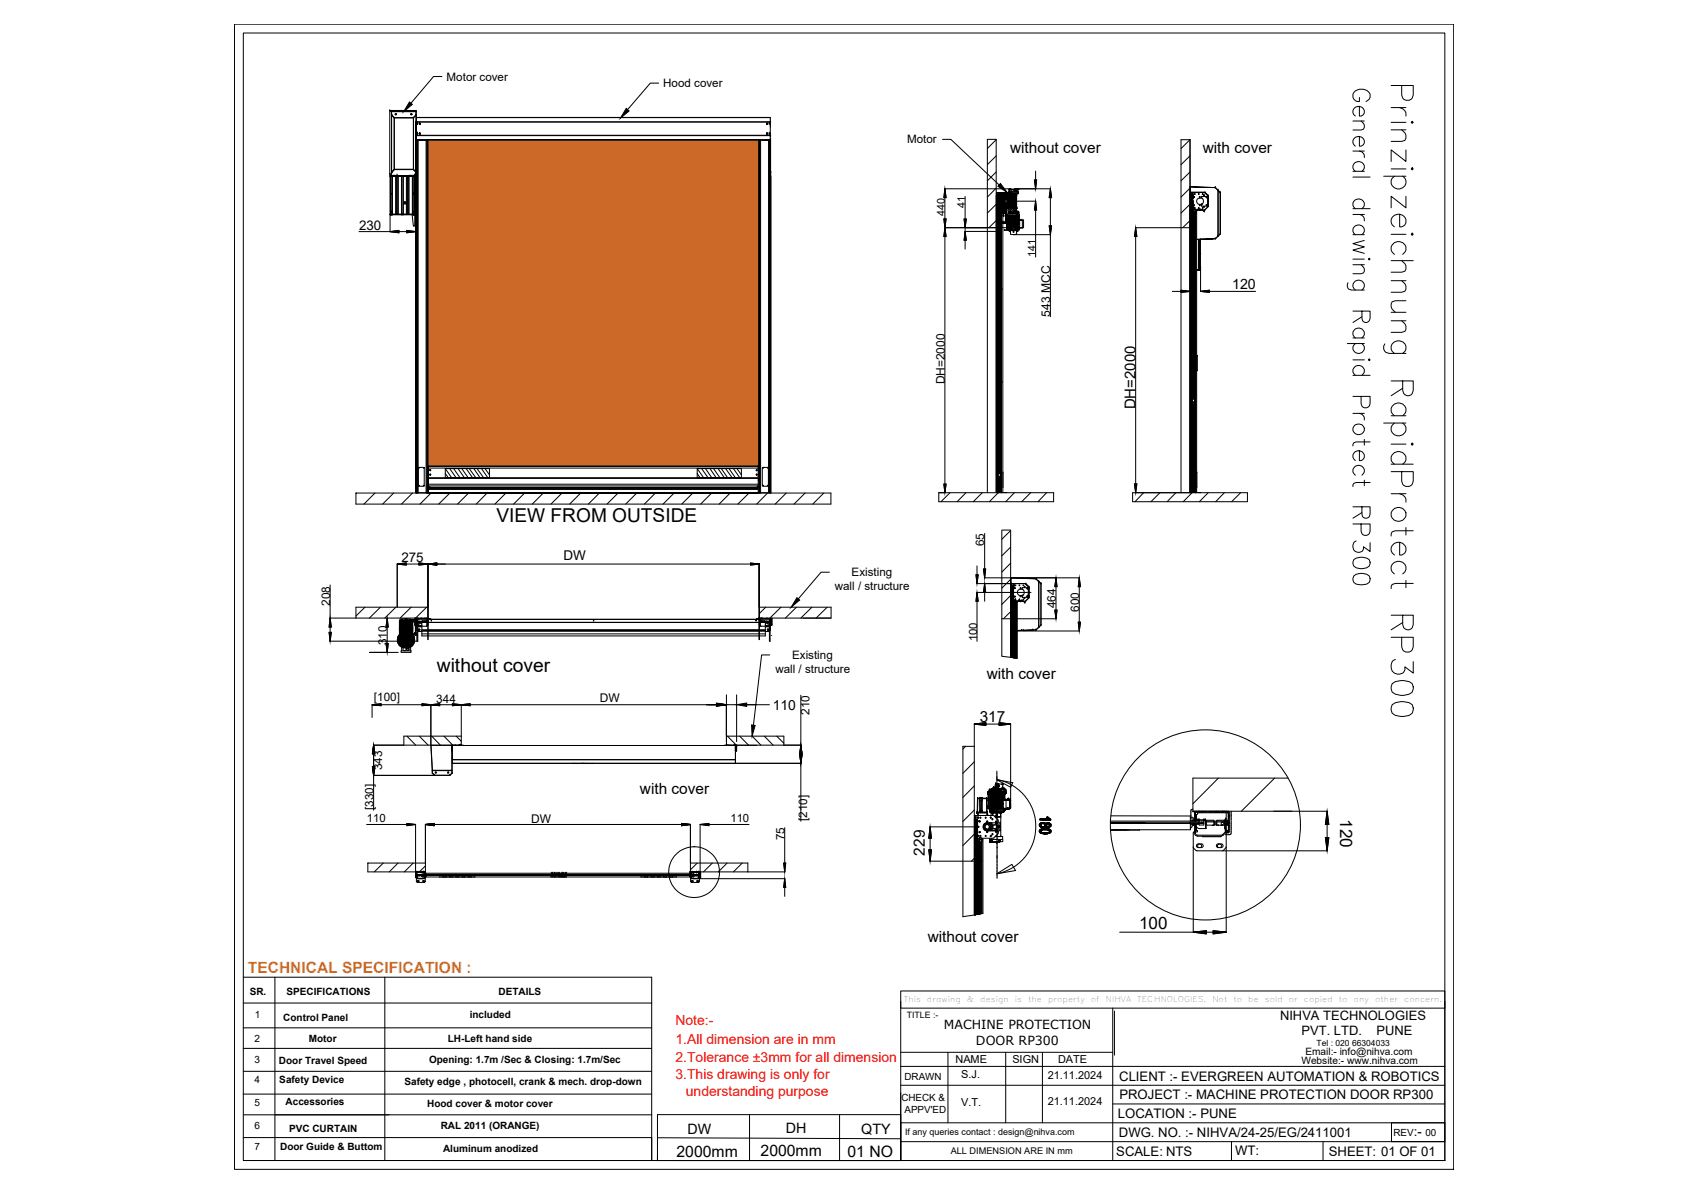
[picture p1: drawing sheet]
<svg xmlns="http://www.w3.org/2000/svg" width="420mm" height="297mm" viewBox="0 0 420 297" stroke-linecap="round" stroke-linejoin="round" font-family="sans-serif">
<defs><g id="words">
<text font-size="11.9" x="353.5" y="179.9" transform="rotate(-90 353.5 179.9)">Prinzipzeichnung RapidProtect RP300</text>
<text font-size="9.7" x="342.5" y="147.1" transform="rotate(-90 342.5 147.1)">General drawing Rapid Protect RP300</text>
<g font-size="4.8">
<text x="123.7" y="130">VIEW FROM OUTSIDE</text>
<text x="108.9" y="167.4">without cover</text>
</g>
<text font-size="4.3" x="333.9" y="204.1" transform="rotate(90 333.9 204.1)">120</text>
<text font-size="4.2" x="283.9" y="231.5">100</text>
<text font-size="3.9" fill="#f8991e" x="61.8" y="242.5">TECHNICAL SPECIFICATION :</text>
<g font-size="3.9">
<text x="168.6" y="288.4">2000mm</text>
<text x="189.5" y="288.1">2000mm</text>
<text x="211.2" y="288.2">01 NO</text>
</g>
<g font-size="3.8">
<text x="251.7" y="38.1">without cover</text>
<text x="299.7" y="38.1">with cover</text>
<text x="245.9" y="169.2">with cover</text>
<text x="244.2" y="179.8">317</text>
<text x="159.5" y="198">with cover</text>
<text x="230.4" y="213.2" transform="rotate(-90 230.4 213.2)">229</text>
<text x="231.2" y="234.7">without cover</text>
</g>
<text font-size="3.7" x="283" y="102" transform="rotate(-90 283 102)">DH=2000</text>
<g font-size="3.6">
<text x="171.3" y="282.6">DW</text>
<text x="195.8" y="282.4">DH</text>
<text x="214.6" y="282.7">QTY</text>
</g>
<g font-size="3.5">
<text x="307.1" y="71.9">120</text>
<text x="192.6" y="176.8">110</text>
</g>
<g font-size="3.5" fill="#f00">
<text x="168.3" y="255.5">Note:-</text>
<text x="168.3" y="260.2">1.All dimension are in mm</text>
<text x="168.3" y="264.6">2.Tolerance ±3mm for all dimension</text>
<text x="168.3" y="269">3.This drawing is only for</text>
<text x="170.9" y="273.2">understanding purpose</text>
</g>
<text font-size="3.4" x="140.4" y="139.6">DW</text>
<g font-size="3.3">
<text x="89.5" y="57.2">230</text>
<text x="100" y="140.1">275</text>
<text x="278.9" y="269.3">CLIENT :- EVERGREEN AUTOMATION &amp; ROBOTICS</text>
<text x="278.9" y="273.9">PROJECT :- MACHINE PROTECTION DOOR RP300</text>
<text x="278.6" y="278.6">LOCATION :- PUNE</text>
<text x="278.2" y="288">SCALE: NTS</text>
<text x="278.8" y="283.3">DWG. NO. :- NIHVA/24-25/EG/2411001</text>
<text x="307.8" y="287.9">WT:</text>
<text x="331.1" y="288">SHEET: 01 OF 01</text>
<text x="352.4" y="283.1">:-</text>
</g>
<g font-size="3.2">
<text x="319" y="254.1">NIHVA TECHNOLOGIES</text>
<text x="324.4" y="258">PVT. LTD.</text>
<text x="343" y="258">PUNE</text>
</g>
<g font-size="3.1">
<text x="235.2" y="256.5">MACHINE PROTECTION</text>
<text x="243.2" y="260.3">DOOR RP300</text>
</g>
<g font-size="3">
<text x="261.7" y="78.9" transform="rotate(-90 261.7 78.9)">543 MCC</text>
<text x="235.4" y="95.8" transform="rotate(-90 235.4 95.8)">DH=2000</text>
<text x="82.3" y="151" transform="rotate(-90 82.3 151)">208</text>
<text x="263.1" y="151.6" transform="rotate(-90 263.1 151.6)">464</text>
<text x="149.5" y="175">DW</text>
<text x="132.3" y="205.1">DW</text>
</g>
<g font-size="2.9">
<text x="111.3" y="20.1">Motor cover</text>
<text x="165.3" y="21.7">Hood cover</text>
<text x="226.1" y="35.7">Motor</text>
<text x="245.3" y="136.2" transform="rotate(-90 245.3 136.2)">65</text>
<text x="212.2" y="143.6">Existing</text>
<text x="208" y="147.1">wall / structure</text>
<text x="269" y="152.5" transform="rotate(-90 269 152.5)">600</text>
<text x="96.4" y="160.8" transform="rotate(-90 96.4 160.8)">310</text>
<text x="193.2" y="167.7">wall / structure</text>
<text x="197.4" y="164.2">Existing</text>
<text x="93.2" y="174.6">[100]</text>
<text x="108.7" y="175.1">344</text>
<text x="201.7" y="178.2" transform="rotate(-90 201.7 178.2)">210</text>
<text x="95.2" y="191.9" transform="rotate(-90 95.2 191.9)">343</text>
<text x="93.1" y="201.9" transform="rotate(-90 93.1 201.9)">[330]</text>
<text x="195.5" y="209.4" transform="rotate(-90 195.5 209.4)">75</text>
<text x="201.1" y="204.6" transform="rotate(-90 201.1 204.6)">[210]</text>
</g>
<g font-size="2.8">
<text x="243.5" y="159.8" transform="rotate(-90 243.5 159.8)">100</text>
<text x="91.4" y="204.9">110</text>
<text x="182" y="204.9">110</text>
</g>
<g font-size="2.7">
<text x="235.4" y="53.9" transform="rotate(-90 235.4 53.9)">440</text>
<text x="240.5" y="51.8" transform="rotate(-90 240.5 51.8)">41</text>
<text x="238.1" y="264.8">NAME</text>
<text x="239.5" y="268.7">S.J.</text>
<text x="252.3" y="264.8">SIGN</text>
<text x="261.1" y="268.8">21.11.2024</text>
<text x="263.7" y="264.8">DATE</text>
<text x="239.5" y="275.6">V.T.</text>
<text x="261.1" y="275.4">21.11.2024</text>
</g>
<text font-size="2.6" x="258" y="64" transform="rotate(-90 258 64)">141</text>
<g font-size="2.5">
<text x="62.2" y="247.9">SR.</text>
<text x="71.4" y="247.9">SPECIFICATIONS</text>
<text x="124.2" y="247.9">DETAILS</text>
<text x="63.5" y="253.6">1</text>
<text x="70.6" y="254.5">Control Panel</text>
<text x="117.1" y="253.6">included</text>
<text x="63.4" y="259.7">2</text>
<text x="77" y="259.8">Motor</text>
<text x="111.6" y="259.8">LH-Left hand side</text>
<text x="325.3" y="262.9">Email:- info@nihva.com</text>
<text x="63.4" y="264.9">3</text>
<text x="63.4" y="270">4</text>
<text x="69.5" y="265.2">Door Travel Speed</text>
<text x="69.6" y="269.9">Safety Device</text>
<text x="106.9" y="264.9">Opening: 1.7m /Sec &amp; Closing: 1.7m/Sec</text>
<text x="225.4" y="269.1">DRAWN</text>
<text x="324.3" y="265.1">Website:- www.nihva.com</text>
<text x="63.4" y="275.6">5</text>
<text x="71.2" y="275.5">Accessories</text>
<text x="100.8" y="270.3">Safety edge , photocell, crank &amp; mech. drop-down</text>
<text x="106.4" y="275.8">Hood cover &amp; motor cover</text>
<text x="224.6" y="274.2">CHECK &amp;</text>
<text x="63.4" y="281.4">6</text>
<text x="72" y="282">PVC CURTAIN</text>
<text x="109.8" y="281.2">RAL 2011 (ORANGE)</text>
<text x="225.4" y="277.3">APPV'ED</text>
<text x="63.4" y="286.5">7</text>
<text x="69.8" y="286.7">Door Guide &amp; Buttom</text>
<text x="110.4" y="287.2">Aluminum anodized</text>
<text x="347.3" y="283.1">REV</text>
<text x="355.2" y="283.1">00</text>
</g>
<text font-size="2.3" x="236.9" y="287.5">ALL DIMENSION ARE IN mm</text>
<g font-size="2.2">
<text x="226" y="253.7">TITLE :-</text>
<text x="225.6" y="282.9">If any queries contact : design@nihva.com</text>
</g>
<text font-size="2.1" x="328.1" y="260.5">Tel : 020 66304033</text>
<g font-size="2">
<text x="225.2" y="249.6">This</text>
<text x="231" y="249.6">drawing</text>
<text x="241" y="249.6">&amp;</text>
<text x="244.3" y="249.6">design</text>
<text x="252.9" y="249.6">is</text>
<text x="256.2" y="249.6">the</text>
<text x="261.2" y="249.6">property</text>
<text x="271.9" y="249.6">of</text>
<text x="275.6" y="249.6">NIHVA</text>
<text x="283.4" y="249.6">TECHNOLOGIES.</text>
<text x="302.1" y="249.6">Not</text>
<text x="307.4" y="249.6">to</text>
<text x="311.1" y="249.6">be</text>
<text x="315.2" y="249.6">sold</text>
<text x="321.2" y="249.6">or</text>
<text x="325" y="249.6">copied</text>
<text x="333.6" y="249.6">to</text>
<text x="337.3" y="249.6">any</text>
<text x="342.7" y="249.6">other</text>
<text x="349.9" y="249.6">concern.</text>
</g>
</g></defs>
<!-- layer: 0 -->
<path d="M106.6 34.9l82.6 81.3v-81.3zM106.6 34.9l82.6 81.3h-82.6z" fill="#cd6928" stroke="#cd6928" stroke-width=".25"/>
<g fill="none" stroke="#000" stroke-width=".25">
<path d="M58.4 6h303.9v285.4h-303.9zM60.6 8.2h299.5v281h-299.5zM110.1 19.1h-2.1l-5.6 6.6M97.1 27.6h.1M97.1 27.5h6.5v1.2M97.1 27.5v16.5M97.1 27.5l.5 .3M97.5 27.8l-.4-.2 .5 .2M97.5 27.8h6.2M97.5 27.8h.1M97.5 27.8l.1 .9M97.6 27.8v.8"/>
<path d="M97.6 28.7h.1M97.6 27.8h.1M97.6 27.8h6M97.6 28.7v14.2M97.6 28.7l.7 .7M97.6 28.7l.7 .6M97.6 28.6v.1M98.2 29.4h.1M98.3 29.4h.1M98.3 29.3v.1M98.3 29.3h4.7v13M98.3 29.4h4.7"/>
<path d="M98.3 29.3v13M98.6 28.6l.1-.2v.2M98.6 28.5h.1M98.6 28.5v.1M98.7 28.4l.1 .1M98.7 28.4l-.2 .1M98.7 28.3l-.2 .1 .2 .2M98.7 28.3l.1 .1-.1 .2M98.7 28.5v.1M102.4 28.6l.1-.2 .1 .2M102.4 28.5h.2M102.4 28.5l.1 .1"/>
<path d="M102.5 28.4l.2 .1M102.5 28.4l-.2 .1M102.5 28.3l-.2 .1 .1 .2 .3-.1M102.5 28.3l.2 .2M102.6 28.5l-.1 .1M103 29.4h.1M103.1 29.4h-.1M103.1 29.4v12.8M103.6 28.7h.1M103.6 28.7v94.1M103.6 27.6l.1 16.4M103.6 28.7l-.6 .7"/>
<path d="M103.7 28.7l-.6 .7M103.7 30.3v92.5zM103.7 30.4v-.1v.2M103.7 34.5h.1M103.7 34h.1M103.7 33.6h.1M103.7 33.3h.1M103.7 31.6h.1M103.7 31.5h.1M103.7 31.2h.1M103.7 31h.1M103.7 30.6h.1"/>
<path d="M103.7 30.2h.1M103.7 29.6h.1M103.8 30.3h-.2v92.5h3M103.8 29.3v93.5M103.8 29.3v5.6M103.8 29.3h88.2v5.6l-88.2-.1M103.8 33.8h88.2M103.8 33.7h.1M103.8 30.4h.1M103.8 30.4h88.2M103.8 34.9v88v-87.9h2.6M103.9 34.9v87.9"/>
<path d="M103.9 34.9v.1v-.1M103.9 30.4v.6M103.9 32.9v.9M103.9 33.6h.1M103.9 33.3h.1M103.9 33.2h.1M103.9 30.8h.1M103.9 30.6h.1M104 35l.1-.1-.1 88M104 30.4v.6M104 32.9v.9M104 33.7h87.7"/>
<path d="M104 30.4h87.7M104.1 34.9v.1v-.1M104.1 34.9v.1M104.1 34.9v.1zM104.2 35v87.8M104.5 30.8l.1-.1v.2M104.5 33.3h.2l-.1 .1M104.5 33.3l.1-.1 .1 .2zM104.5 30.7h.2v.2h-.2zM104.5 33.2h.2v.2h-.2zM104.5 30.7l.2 .2h-.2v-.2l.1 .2v-.2l.1 .1-.1 .2zM104.5 33.2l.2 .2z"/>
<path d="M104.6 35v-.1v.1M104.7 34.9v.1zM104.9 35v-.1v.1M105 34.9v.1M106.2 35v87.8M106.4 34.9v87.9v-87.6M106.4 35.1v.1M106.4 35.7h.2M106.4 35.2h.2M106.6 34.9v88v-87.7M106.6 35.2h.1M106.6 34.9h82.6v81.3h-82.6z"/>
<path d="M164.1 20.7h-2l-5.7 6.6M189.2 35.2v87.6h3M189.2 34.9v88M189.2 35.1v.1M189.2 35.7h.1M189.2 35.2h.1M189.3 34.9v87.9v-87.6M189.3 35h2.7v87.8v-87.9v88M189.3 35.1v.1M189.5 35v87.9M190.7 34.9v.1M190.8 34.9v.1"/>
<path d="M190.9 34.9v.1v-.1M191.1 33.3h.2l-.2 .1M191.1 30.8h.2l-.2 .1M191.1 33.3h.2l-.2 .1zM191.1 33.2v.2h.2l-.2-.2 .2 .2h-.2zM191.1 30.7l.2 .2h-.2v-.2v.2l.2-.1-.2-.1 .2 .2h-.2zM191.1 30.7h.2v.2h-.2zM191.1 33.2h.2v.2h-.2zM191.1 34.9v.1zM191.5 35v87.8M191.6 34.9v.1v-.1M191.7 34.9v.1z"/>
<path d="M191.7 34.9v88M191.7 30.4v.6M191.7 32.9v.9M191.7 33.6h.2M191.7 33.3h.2M191.7 33.2h.2M191.7 30.8h.2M191.7 30.6h.2M191.9 34.9v87.9zM191.9 30.4v.6M191.9 32.9v.9M191.9 33.7h.1"/>
<path d="M191.9 30.4h.1M191.9 34.9v88M192 30.3v.1M192 33.6v.4M192 34.5h.1M192 33.3h.1M192 31.6h.1M192 31.5h.1M192 31.2h.1M192 31h.1M192 30.6h.1M192 30.2h.1"/>
<path d="M192 29.6h.1M192 34.5v88.3zM192 30.4v.1M234.9 34.7h2.1l12 11.4M248.3 34.8l-2.2 2.2M248.3 38.8l-2.2 2.2M296.6 34.8v88M296.6 34.8l-2.3 2.2M296.6 38.8l-2.3 2.2M296.6 34.8h-2.3v88M89.5 57.7h7.7M97.2 57.7l2.2-.3v.6z"/>
<path d="M97.2 53.4h.6M97.2 53.4h6.1M97.3 43.2l-.1 14.6M97.3 53.6h.1M97.3 43.9v9.5M97.3 43.9h.1M97.3 43.9h1.8M97.4 53.4v.1M97.4 43.9v9.5M97.6 52.8h.1M97.5 48.3h.1v.1zM97.5 52.7h.1v.2z"/>
<path d="M97.5 48.4h.1zM97.5 52.8h.1zM97.5 48.3l.1 .1M97.5 48.4h.1M97.5 43.9h.1M97.5 52.8h.1M97.5 53.5l-.2 .1h6M97.5 44h.1M97.5 48.3v.1M97.6 43.7h6M97.6 48.4h.1M97.6 43.8h6"/>
<path d="M97.6 42.9h.1M97.6 43.7v.1M97.6 42.9l-.1 .8M97.6 43.8l-.3 .1M97.6 43.7l-.3 .2M97.6 42.9v.8M97.6 43.9h.1M97.7 43.9v9.5M97.8 53.4v.1M97.8 43.9v9.6M98 43.9h.1M98.2 42.2h4.9"/>
<path d="M98.2 42.2l-.6 .7M98.3 42.2h-.1M98.3 42.2v.1M98.3 42.2h4.7M98.3 42.3l-.7 .6M98.3 43.9h.1M98.4 43.9h.1M98.6 43.9v9.5M98.7 43.9h.1M98.7 43.9v9.5M98.9 43.9v9.5M98.9 43.9h.1"/>
<path d="M98.9 43.4v10M99 43.9h.1M99 43.9l1.6 .1M99 43.9l.5-.1 2.5 .1M99 43.9h3M99.2 43.9v9.5M99.4 57.7h2M100 44v9.4M100.1 53.4v.1M100.1 53.4h.1M100.1 44v9.5M100.1 53.5h.1"/>
<path d="M100.1 53.4h.3M100.4 53.4v.1M100.4 44v9.4M100.4 53.4h.1M100.5 44v9.5M100.6 44l-1.5-.1h2.9l-1 .1M100.6 44h.4M100.9 50.5h.1M100.9 50.5v.2zM100.9 50.3l.2 .4h-.4zM100.9 50.2l.3 .6h-.6zM101.3 44v9.4"/>
<path d="M101.4 57.4l2.2 .3-2.2 .3zM101.4 44v9.4M101.6 44v9.4M101.7 44v9.4M101.9 43.9v9.5M102 43.9h.1M102 43.9l-1.4 .1M102 43.9h.6M102.3 43.9h.1M102.6 43.9h.1M102.7 43.9h.1M102.7 43.9h.9"/>
<path d="M102.8 43.9v9.5M102.8 53.4l.2 2.9M102.8 53.4v.1M102.8 53.4h.5M103 48.3l.1 .1zM103 42.2v.1M103 48.4h.1M103 48.3l.1 .1M103 48.3v.1M103 43.9h.1M103 52.8h.1M103 52.7v.2z"/>
<path d="M103 48.3v.1zM103 42.2h.1M103 42.2l.7 .7M103 42.3l.6 .6M103.1 48.4h.1M103.1 43.9l-.1 .1M103.1 56.3h.1M103.1 53.5l.2 .1M103.1 56.3h.5M103.1 43.9v9.5M103.2 53.4v.1M103.2 43.9v9.5"/>
<path d="M103.3 53.6h.1M103.3 43.9h.1M103.3 53.4l-6 .1M103.3 43.4v10M103.3 53.4h.1M103.3 53.4v.1M103.4 44v12.3M103.5 44v12.3M103.5 56.1h.1M103.6 57.2h.1M103.6 42.9h.1M103.6 42.9v1.1"/>
<path d="M103.7 42.9h-.1M192 43.7h.1M192 42.9h.1M192 42.9v1.1M192.1 43.9v78.9M235.2 54.5h.6l-.3 2.2zM235.4 56.7h15.7M235.4 47h16.3l-.1 .3M235.5 56.7l.3 2.2h-.6zM235.5 47l.3 2.2h-.6zM235.5 49.2v5.3M235.5 58.9v61.7"/>
<path d="M240.3 54.6h.5l-.3 2.1zM240.5 57.7l.3 2.2h-.5zM240.5 57.7h7.6M240.5 49v5.6M240.5 59.9v2.2M248.3 48.7h.6v68.7l-.3 .3 .2 5.1-2.2 2.2M248.3 42.9l-2.2 2.2M248.3 46.9l-2.2 2.2M248.3 50.9l-2.2 2.2M248.3 55l-1.9 1.7M248.4 48.5l.6 .1M248.4 48v.7"/>
<path d="M248.5 48.7v74v-74M248.5 50.6v.1M248.5 49.8h.1M248.5 49.6v.1M248.5 48.5h.1M248.5 50.5h.1M248.5 48v.5M248.6 49.7h.3M248.6 50.5h.2M248.6 49.8h.2M248.6 50.6h.3M248.7 52.9h.1"/>
<path d="M248.7 52.9h2.1M248.7 48.7h.3v.3l-.3-.2 .1-.1-.1 .3h.3v-.3h-.2h.2v.3h-.2zM248.7 51.3h.3v.3l-.2 .1-.1-.3 .1-.1-.1 .3h.3v-.3h-.2l.3 .1-.3 .3zM248.7 48.6h.1M248.7 48.7v68.8M248.8 52.7h.1M248.8 52.7v.2M248.8 50l.3 .2v67.6M248.8 50.3h.1M248.8 50.1v.2M248.8 50.1h.1M248.8 52.7v.1"/>
<path d="M248.8 52.8v.3M248.8 53.1h.1M248.8 51h.1M248.8 49.2v.1M248.8 49.2h.1M248.8 50.3h.2a1.71 1.71 0 0 0 1.2 1.5 1.71 1.71 0 0 0 1.8-.6M248.8 50.1h9.3M248.8 49.3h.1M248.8 50h.1M248.8 48.6h.1M248.8 53.1v2.5M248.8 52.8h.4"/>
<path d="M248.8 48.4l.2 .1M248.8 55.6h.1M248.8 53.1h.9M248.8 48.3l.2 .2h-.2zM248.8 50.2l.2 .1M248.8 48.4l-.4 .3v2.8l.5 .5M248.8 55.6l.1 .1M248.8 48.4h.3M248.8 48.7v68.7M248.9 55.6h.1M248.9 49.1v.1M248.9 50.1l.1 .1z"/>
<path d="M248.9 52.8h.1M248.9 58.2v12.4M248.9 51.7l.1 .1M248.9 49.9h.1M248.9 52.8h-.1M248.9 50.3h.1M248.9 52.9h.1M248.9 50h.1M249 50.1h.1M248.9 50.1v.2M248.9 50.3v.1M248.9 51.8v.2"/>
<path d="M248.9 52.9v2.3M248.9 56.6v.1M248.9 57.7v.1M248.9 52l-.1 .7M248.9 52.7l-.1 .1M249 52.7h.1M249 49.8h.1M249 50.4h.1M249 50.3h-.1M249 50l-.2 .1M249 50l.1 .1-.1 .2M249 49.7l.2 .4-.2 .5"/>
<path d="M249 50.2h.1M249 52.7l-.1 .1M249 49.6h.1M249 52.8h.1M249 50.5v.1M249 52h.1M249 52.9v.1M249 50.7l.1 .2zM249 50.6h.1M249 50h.1M249 52h1.6M249 49.7h.1"/>
<path d="M249 56.6v.1M249 55.5v.1M249 55.4l.1 .2M249 57.7v.2M249 48.5h.1M249 50.6l.4 .8M249 50l-.1 67.5M249 52v.7M249 52.5h.2M249 52h-.1M249.1 50.5h.1M249.1 50.8v.1"/>
<path d="M249.1 50v.3M249.1 48.5h.1M249.1 48v.5M249.1 58.2h.1M249.1 55.1h.1M249.1 50.6h.1M249.1 49.7h.1M249.1 49.5l-.1 .1zM249.1 49.8h.1M249.1 52.8h.1M249.1 50.5l-.1 .1M249.1 56.6v.1"/>
<path d="M249.1 57.7v.2M249.1 48.5v.1M249.1 49.7h.2M249.1 49.8h.2M249.2 49.2h.2M249.2 51.1l.2 .1zM249.2 49l.2 .2zM249.2 49h.3M249.2 50.6h.1M249.2 51.2h.1M249.2 51.2v.4M249.2 52v65.4"/>
<path d="M249.2 52h.1M249.2 51.6h.1M249.2 49.8h.1M249.2 50.5h-.1M249.2 48.3v.1M249.2 48.4h.1M249.2 50.5h.1M249.2 48.3h.1M249.2 48.3l-.1 .1M249.2 48.8h.2M249.3 49.7h.1M249.3 50.6h-.2"/>
<path d="M249.3 55.6h.1M249.3 50.6h.1M249.3 50.5h.1M249.3 48.3h-.1M249.3 48.8h.1M249.3 51.4v.1M249.3 49.8h.1M249.3 51.4l-.1 .1M249.3 51.4h.1M249.3 48.3h4M249.3 48.3h.1M249.3 50.5h-.2"/>
<path d="M249.3 55.1v.5M249.3 50.4l-.1 .1M249.3 49.8l.2 .1M249.3 49.8h.3M249.3 51.1h.1M249.3 49h.1M249.3 52v-.3h.5v.3M249.3 51.5h.1M249.3 51.2h.1M249.3 49.2h.1M249.3 51.8h.5M249.3 49.3h.1"/>
<path d="M249.3 52h.6v70.7M249.3 53.1h.1M249.4 51.6h.1M249.4 53.1h.1M249.4 51.9v.1M249.4 51.2h.1M249.4 55.6h.1M249.4 50.6l.3 .5M249.4 48.7h.1M249.4 49.1h.1M249.4 48.3l.1 .1zM249.4 51.8l.1 .1z"/>
<path d="M249.4 49.8v.6M249.4 50.4l-.1 .1M249.4 49.1v.1M249.4 51l-.1 1M249.4 53.1v64.4M249.4 48.8h.1M249.4 49h.1M249.4 51.1l-.2 .1M249.4 48.9h.1M249.4 52h.1M249.4 52.9h.1M249.4 53v.1"/>
<path d="M249.4 51.4h.1M249.4 51.5h.1M249.4 48.9l.1 .1M249.4 48.4h.1M249.4 51.2h-.2M249.4 55.1v.4M249.4 48.9v.1M249.4 49.3v.1M249.4 51.3v.1M249.4 52v.9M249.4 51.5v.1M249.4 53.1h.3"/>
<path d="M249.4 49.4h.1M249.4 48.9l-.4 .8M249.4 51.1l.3 .3zM249.4 53.1v.1M249.5 48.9h.1M249.5 49h.1M249.5 51.2v.1M249.5 51.4h.1M249.5 51.3h.1M249.5 53.2h.1M249.5 51.4l.4 .3M249.5 51.9h.1"/>
<path d="M249.5 56.7l.2-.1-.1 .1v15.3M249.5 56.6l.2 .1zM249.5 51.4l.6 .4M249.5 50.5h.1M249.5 49.8h.1M249.5 48.8h.1M249.5 51.2h.1M249.5 49h.2v.4h-.3zM249.5 49.9h.1M249.5 48.9l.1 .1M249.5 49l.2 .1M249.5 51.3l-.1 .1"/>
<path d="M249.5 50.4h.1M249.6 50.4h.1M249.6 49h.1M249.6 51.3h.1M249.6 51.3l-.1 .1M249.6 49.9h.1M249.6 49.8h.1M249.6 51.2h-.1M249.6 52.6h.1M249.6 53.2h.1M249.6 50.5h.1M249.6 51.2h.1"/>
<path d="M249.6 51.9h.1M249.6 48.7h.1M249.6 49.1h.1M249.6 49l.8-.5h.3a1.63 1.63 0 0 0-1.4 2.4 1.63 1.63 0 0 0 2.7 .3 1.63 1.63 0 0 0-.9-2.6l-.4-.1a1.61 1.61 0 0 1 1.6 2.1 1.61 1.61 0 0 1-2.4 .9 1.61 1.61 0 0 1-.3-2.5zM249.6 50.4l.3 .5M249.6 49l.1 .1M249.6 50.4l-.3 .1M249.6 49.8v.1M249.6 50.4v.1M249.6 53.1v3.5M249.6 50.5l-.3 .1M249.6 49.2h.1"/>
<path d="M249.6 52.6l-.1 .1M249.6 56.6v.1zM249.6 49.9v.5M249.6 51.1v.1M249.6 49.2l.2 .2M249.6 51.1h.1M249.7 48.7l-.1 .1M249.7 50.1h.1M249.7 53v.1M249.7 52.9h.1M249.7 51.2h-.1M249.7 52v.9"/>
<path d="M249.7 49.1h.1M249.7 48.7h.1M249.7 53.1h.1M249.7 51.1h.1M249.7 49.2l-.3 .6M249.7 51.3h-.1M249.7 51.3h.1M249.7 49.2h.1M249.7 52h.1M249.7 49h.1M249.7 52.4v.1M249.7 53.1h.4"/>
<path d="M249.7 51.2h.1M249.7 49.1l-.2-.2 .1 .2M249.7 51.2l-.1 .1M249.7 55.3v.3M249.7 51.2v.1M249.7 52.3v.2h.2M249.7 49.1l.2 .2M249.7 49.8h.1M249.7 50h.1M249.7 55.6h.1M249.7 50.3h.1M249.7 50.4h.1"/>
<path d="M249.7 48.3h.1M249.7 52.5h.5h-.2M249.7 48.4h.2zM249.7 50v.3M249.7 49.4h.1M249.7 48.3v.1M249.7 48.9v.3M249.7 52v.5M249.7 55.1v.5M249.7 52.3h.3v.2M249.7 49.3l.1 .1M249.7 52.4h.1"/>
<path d="M249.7 48.3h.2M249.8 53.1h.1M249.8 48.8h.1M249.8 53.1l-.1-.5-.3-.4-.3 .3v64.9M249.8 50.4l.2 .5 .5 .2M249.8 51.2l.5 .2M249.8 51.4v.3M249.8 49.4h.1M249.8 52.3h.1M249.8 55.3v.3M249.8 50.9l-.1 .1M249.8 51l-.2 .2"/>
<path d="M249.8 50.9v.1M249.8 52h.1M249.9 49.4h.1M249.9 48.3h.1M249.9 52.9h.1M249.9 53v.1M249.9 50.9h.1M249.9 49.4l-.2 .4M249.9 49.3h.1M249.9 51l-.2 .2M249.9 50.9l.1 .1M249.9 53.2h.1"/>
<path d="M249.9 48.3v.1M249.9 49.2v.1M249.9 51h.1M249.9 51.7h.1M249.9 48.4h.1M249.9 51v.1M249.9 52.1l-.1 .2M249.9 51.8l.1 .1M249.9 49.3v.1M250 48.4h.1M250 49.5h.1M250 49.3h.1"/>
<path d="M250 50.8h.1M250 53.2h.1M250 51h.1M250 51.9h.1M250 51l.5 .3M250 49.5l-.2 .3M250 49.4h.1M250 52.5h.1M250 53.8h.1M250 52.9v1M250 50.9h.1M250 48.4h1.3h-1.3"/>
<path d="M250 52h.1M250 50.1a.68 .68 0 0 1 .7-.6 .68 .68 0 0 1 .7 .6M250 52.3h.2l-.1 .5M250 53.9h.1M250 51.9h1.3M250 52v.8h.2l.1-.8M250 53.1v.1M250 53.8v.1M250.1 53.8h.1M250.1 53.9h.1M250.1 51.8h.1M250.1 48.4l.2 .3"/>
<path d="M250.1 53v.1M250.1 48.5h.1M250.1 48.4h.1M250.1 52.9h.1M250.1 48.5v-.1a1.85 1.85 0 0 0-1.2 1.7 1.85 1.85 0 0 0 1.2 1.8M250.1 48.4a1.89 1.89 0 0 0-1.3 1.7 1.89 1.89 0 0 0 1.3 1.8M250.1 53.1h.1M250.1 52h.1M250.1 52.9v1M250.1 48.5l-.6 .4M250.1 53.8v.1M250.1 52.5l.1 .3"/>
<path d="M250.1 51.7h.1M250.2 52.8h.1M250.2 53.1h.1M250.2 52.5h.1M250.2 52.1v.7M250.2 52.5v.2M250.2 55.6h.1M250.2 52.8v-.8v.8M250.2 53.2h.1M250.2 52.4v.1M250.2 51.5l-.1 .3M250.2 51.7l.5 .1"/>
<path d="M250.2 52.4h.1M250.2 52.8l-.1-.8 .1 .8M250.2 52.5v.3M250.2 52.1v.3M250.2 55.1v.4M250.2 52v.1M250.2 53v.2M250.2 52l-.1 .9M250.2 51.7h-.1M250.2 52h.1M250.2 51.7v.1M250.2 48.5h.1"/>
<path d="M250.2 51.6h.1M250.2 51.7h.1M250.2 48.6v.1M250.2 51.6v.1M250.2 48.6h.1M250.2 48.5v.1M250.2 48.4h.1M250.2 48.4v.1M250.2 51.8h.1M250.2 48.7h.1M250.2 48.4h1M250.2 49.7l.5-.2a.68 .68 0 0 0-.6 .9 .68 .68 0 0 0 1.1 .3 .68 .68 0 0 0-.1-1.2h-.4a.68 .68 0 0 1 .7 .8 .68 .68 0 0 1-1 .4 .68 .68 0 0 1-.2-1z"/>
<path d="M250.2 48.7h.2M250.2 51.6h3.1M250.2 51.5h.1M250.2 51.7v.3M250.2 55.1v.5M250.2 52v.8M250.2 51.4l.1 .1M250.2 48.8h.1M250.2 51.7l-.1 .2M250.2 51.5v.1M250.2 53v.1M250.3 51.5v.1"/>
<path d="M250.3 51.5h-.1M250.3 48.5v.1M250.3 48.3h.1M250.3 48.8l-.5 .3M250.3 51.6h.1M250.3 57.3v.1M250.3 48.4l.8 .1M250.3 48.3v.1M250.3 48.7v.3M250.3 49h.1M250.3 57.4h1.3M250.3 49.1h.1"/>
<path d="M250.3 48.6h.1M250.3 51.2h.1M250.3 51.7l.8 .1M250.3 51.7h.1M250.3 52h.1M250.3 51.3h.1M250.3 51.2l.1 .1M250.3 48.6l.1 .1M250.3 51.8l.2 .1-.1 .1zM250.3 48.3l.2 .1-.1 .1zM250.3 51.7l.1 .2M250.3 51.3h.2"/>
<path d="M250.3 51.2v.1M250.3 51.3v.3M250.3 51.3v.1M250.3 48.7l.1 .3M250.4 51.4l-.1 .3M250.4 48.7h.1M250.4 51.9h.1M250.4 51.9v.1M250.4 51.7h-.1M250.4 48.4h.1M250.4 51.6h.1M250.4 49.2h.1"/>
<path d="M250.4 49.1l-.4 .2M250.4 48.4l-.1 .1M250.4 51.6l-.1 .1M250.4 49l-.1 .1M250.4 48.3h.1M250.4 51.5h.1M250.4 49h.1M250.4 51.3h.1M250.4 51.3l-.2 .4M250.4 51.5h.6M250.4 48.8h.6M250.4 48.3v.1"/>
<path d="M250.4 48.9l.1 .1M250.4 49.2l-.4 .2M250.5 52.9v.1M250.5 52.8h.1M250.5 49h.1M250.5 52.4h.1M250.5 51.1h.1M250.5 51.3h.1M250.5 49h.4M250.5 51.2h.4M250.5 52.7h.1M250.5 52.4h.3v.7h-2"/>
<path d="M250.5 51.3l-.1 .1M250.5 52.4v.4M250.5 49h-.1M250.5 49.2h.1M250.5 55.6h.1M250.5 51.1h.4M250.5 49.2h.4M250.6 55.6h.1M250.6 52.3v.6v-.6M250.6 52.3h.2v.5M250.6 55.6h-1.7M250.6 49l.2 .1v.1h-.2z"/>
<path d="M250.6 51l.2 .1v.1h-.2zM250.6 52.3h.1M250.6 49.8l-.2 .2a.34 .34 0 0 0 .2 .4 .34 .34 0 0 0 .4-.2 .34 .34 0 0 0-.2-.4M250.6 49.8h.2M250.6 49.8h.1M250.6 52h.1M250.6 52.9v.2M250.7 51.6h.1M250.7 51.6v.1M250.7 52v.9v-.8M250.7 52.9v.1M250.7 51.6v.4"/>
<path d="M250.7 52.9l-.1 2.7 .1-2.5M250.7 52h.1M250.7 55.6l-1.8 .1M250.7 51.9l1.9 .1M250.7 53.1h.1M250.7 51.9h.1M250.7 52.9h-1.9l.1 2.7M250.7 51.7v.2M250.7 52v.1M250.7 51.7h.1M250.7 52.9h.1M250.7 49.3a.8 .8 0 0 0-.8 .8 .8 .8 0 0 0 .8 .8"/>
<path d="M250.7 49.4h2.6M250.7 50.9h.4M250.7 51.9v.1M250.7 52.3v.6M250.8 51.7h.1M250.8 52.8h.1M250.8 52.6h.1M250.8 52.3v.5M250.8 52.5v-.1v.4M250.8 52.5h.1M250.8 49.8h.1M250.8 56.8v.3h3.2"/>
<path d="M250.8 52.8h-.1M250.9 51.1h.1M250.9 49.2h.1M250.9 52.6l-.4 .1M250.9 52.6l-.1 .2M250.9 52.5v.1M250.9 53.4h.2M250.9 53.5v3.3M250.9 51.3h.1M250.9 49h.1M250.9 51.3h.2M250.9 56.8v.3h.2"/>
<path d="M250.9 51.3l.1 .1M251 49h-.1M251 49h.1M251 56.8v-3v3M251 48.9l-.1 .1M251 51.3h.1M251 51.3v.3M251 51.1h.1M251 48.7h.1M251 48.4h.1M251 49.2h.1M251 51.6h.1"/>
<path d="M251 51.4l.1 .3M251 51.9h.1M251 51.4h.1M251 51.7h.1M251 51.4v.1M251 48.7v.3M251 49.2l.3 .2M251.1 51.2h.1M251.1 51.3h.1M251.1 48.6h.1M251.1 48.6l-.1 .1M251.1 51.2l-.1 .1"/>
<path d="M251.1 51.7h.1M251.1 51.8h.1M251.1 49h.1M251.1 49.1h.1M251.1 48.4v.1M251.1 49.1l.4 .2M251.1 48.7h.1M251.1 51.3v.4M251.1 51.2v.2M251.1 53.8v3M251.1 48.8h.1M251.1 56.8v-3v3"/>
<path d="M251.1 51.5v.2M251.1 51.7l-.1 .2M251.1 49v.1M251.1 51.7v.2M251.1 48.6v.1M251.1 48.5v.1M251.1 48.7v.4M251.1 51.5h.1M251.1 51.4v.1M251.1 56.8h.2M251.1 51.6h.1M251.1 48.8l.5 .3"/>
<path d="M251.1 51.4v.2M251.2 51.8h.1M251.2 48.4h.1M251.2 48.6h.1M251.2 51.7h.1M251.2 52h.1M251.2 51.7v.1M251.2 51.9v.1M251.2 56.8h.1M251.2 48.5h.1M251.2 53.8h.1M251.2 51.7l.1 .2"/>
<path d="M251.2 51.5h.1M251.2 48.6l-.1 .1M251.2 48.4l-.1 .3M251.2 51.8v.1M251.2 53.8v3M251.2 57.2v.1M251.3 57.3h2.6M251.3 53.1h.1M251.3 53.1l-.2 .4v-.1l-.2 .1M251.3 52.9v.2M251.3 48.4h.1M251.3 53.8v3"/>
<path d="M251.3 53h.1M251.3 51.8h.1M251.3 52.9h2.5M251.3 48.5h.1M251.3 52.9h.1M251.3 48.4l-.1 .2M251.3 48.5l.6 .3M251.3 48.4v.1M251.3 49.4h.1M251.3 50.9h.1M251.3 52l.1 .1M251.3 51.9h.1"/>
<path d="M251.3 48.3h2.5M251.3 48.3l.2 .1zM251.3 51.8l.2 .1zM251.3 50.9l-.3 .2M251.3 48.4l.7 .4 .4 .7M251.3 48.4l1 .7 .2 .4M251.3 48.2h.1M251.3 53h.6M251.4 47.8h2.4v.4h-2.5zM251.4 52h.1M251.4 51.9v.1M251.4 53.8v3"/>
<path d="M251.4 49.5h.1M251.4 50.8h.1M251.4 48.4h.1M251.4 52l-.7 .1M251.4 52v.9M251.4 47.8h2.3M251.4 49.5l.2 .3M251.5 49.3h.1M251.5 51h.1M251.5 51l.2 .2M251.5 47.1l2.4 .1zM251.5 51l-.4 .2"/>
<path d="M251.5 51l.1 .1M251.5 53.8v3M251.5 49.3l.1 .1M251.5 47.3h.1M251.6 49.4h.1M251.6 50.9h.1M251.6 49.3v.1M251.6 47.3h.1M251.6 57.4l1 .1 1-.1M251.6 57.7h.1M251.6 49.4l.2 .4M251.6 57.3h.1"/>
<path d="M251.6 49.2l-.1 .1M251.6 50.9v.1M251.6 57.2v.1M251.6 57.4l-.1 .2M251.6 51l.1 .2M251.6 50.9l-.1 .1M251.6 50.4h.1M251.6 49.8h.1M251.6 47v.1M251.6 57.3v.1M251.6 49.1h.1M251.6 51.2h.1"/>
<path d="M251.6 50.3h.1M251.6 47l-.1 .9h2.2v-.6h-2.2h.1M251.6 50h.1M251.6 52.9h.1M251.6 51.5l.2 .2zM251.6 48.6l.2 .2zM251.6 51.2l-.5 .2M251.6 50.4v.1M251.6 52.9v.1M251.6 53.5v3.7M251.6 57.1l-.1 .1M251.6 51.5l.1 .1"/>
<path d="M251.6 50.4l-.2 .4M251.7 48.7h.1M251.7 51.7h.1M251.7 52.9h.1M251.7 51.2h.1M251.7 53h.1M251.7 49.1h.1M251.7 52.8h.1M251.7 52.9l.2 .1M251.7 51.2v.1M251.7 49.1l-.2 .2M251.7 47l-.1 .1"/>
<path d="M251.7 49.9v.4M251.7 52.9v.1M251.7 48.7l-.1 .1M251.7 49.2h.1M251.7 49h.1M251.7 51.3h.1M251.7 50.1h.1M251.7 51.3v.1M251.7 48.9v.1M251.7 51.1h.1M251.7 49.2l.3 .6M251.7 51.5h.1"/>
<path d="M251.7 49v.1M251.7 51.2h.3M251.7 49.2l-.1 .2M251.7 48.7l.2 .1M251.7 49l.1 .2M251.7 53.8v3M251.7 57v.2M251.7 51.5h.2M251.7 52.8h.2M251.7 52.1h.2M251.8 48.9h.1M251.8 51.2h.1"/>
<path d="M251.8 50.5h.1M251.8 52.9v.1M251.8 49.2h.1M251.8 51.4h.1M251.8 49.8h.1M251.8 51.9l.1 .1M251.8 53h.1M251.8 48.7l.1 .2M251.8 52.9h.1M251.8 48.7h.1M251.8 48.9a1.7 1.7 0 0 0-2.8 1.1M251.8 48.8l.3-.1-.1 .4"/>
<path d="M251.8 50.5l-.2 .4M251.8 49.1h.1M251.8 51.3v.2l-.5 .3M251.8 51.4l.1 .2v-.2M251.8 50.5l.3 .1M251.8 51.1l-.1 .2M251.8 51.5v.1M251.8 48.9l.2 .2M251.8 50.4h.1M251.8 49.9h.1M251.8 51.5h.1M251.8 57.5h-.3l.1 .2 .1-.2 .1 .2"/>
<path d="M251.8 49.9v.5M251.8 48.7v.3M251.8 49.8v.1M251.8 50.4v.1M251.8 57.1v.1M251.8 57.4v.1M251.8 48.8h.1M251.8 49.8l.1 .1M251.9 48.7h.1M251.9 51.2h.1M251.9 49.1h.1M251.9 49.9h.1"/>
<path d="M251.9 51.8h.1M251.9 48.8h-.1M251.9 50.4h.1M251.9 52.9h.1M251.9 52h.1M251.9 53h.1M251.9 52.8l-.1 .1M251.9 48.9l.2-.1-.1 .2zM251.9 52.9v.1M251.9 53.8v3M251.9 57v.2M251.9 51.8h1.4"/>
<path d="M251.9 48h-3.6v.7M251.9 50.4l.3 .1M251.9 47.9l.1 .1M251.9 50.4l-.1 .1M251.9 51.5v.1M251.9 48.9h.1M251.9 48.8l.1 .2zM251.9 51.4h.1zM251.9 48.8v.2h.2M251.9 51.2h.2M251.9 51.3l.2 .1zM251.9 51.4h.1"/>
<path d="M251.9 48.8h.1M251.9 52.8h.1M251.9 48.9v.1M251.9 51.7h.1M251.9 47.1h.1M251.9 51.4l.5 .5M251.9 48.4h.1M251.9 53.5v.3M251.9 56.8v.3M251.9 48.7v.1M251.9 52v1M252 49.1h.1"/>
<path d="M252 51.4h.1M252 49l.2 .3M252 49h.1M252 51.2h.1M252 48l.8 .8v.5h-.2M252 49.1a1.59 1.59 0 0 1 0 2.1M252 48.9h.1M252 47.1v.1M252 47.3v.1M252 47.4h.1M252 48.7l-.1 .1M252 51.6h.1"/>
<path d="M252.1 49.8h.1M252 48.7h.1M252 57.1h.2M252 50.6h.1M252 48.7v.1M252 51.2l.1 .3-.3-.1M252 51.8l-.1 .1M252 50.6l-.3 .5M252 49l.4 .5M252 51.3h.1M252 48.8h1.1M252 51.8h1.3"/>
<path d="M252 48.9v.1M252 51v.8M252 53.8v3M252 57.1v.1M252 51.3l.1 .1M252.1 51.3h.1M252.1 48.7l.2-.3-.3 .3M252.1 49h-.1M252.1 51.6h.1M252.1 48.7h.1M252.1 51.2h.1M252.1 53.8h-.8v3h.8"/>
<path d="M252.1 51.6l.1 .1M252.1 53.8h.3M252.1 49.8l-.1 .6M252.1 49.1h.1M252.1 51.3h-.2v.2l1.3-.1M252.1 49.3a1.5 1.5 0 0 1 0 1.6M252.1 56.8h.1M252.1 47.1v.1M252.1 49v.1M252.1 49.2v.2M252.1 53.8v3M252.1 50.6h.1"/>
<path d="M252.1 51.5h.1M252.1 49.7h.1M252.1 48.7v.1M252.1 49l-.1 .1M252.1 50.9l-.1 .1M252.1 50.6h.2M252.1 48.9h.1M252.1 50.9h.1M252.1 51.4v.1M252.1 51.5l.1 .2M252.1 53h-.4h1.7h-.4M252.1 50.9h1.2h-.7"/>
<path d="M252.1 49.4a1.6 1.6 0 0 0-2.4-.5 1.6 1.6 0 0 0 0 2.5 1.6 1.6 0 0 0 2.4-.5M252.1 49l-.2 .1M252.1 49.4a1.48 1.48 0 0 1 0 1.5M252.1 48.4v.1M252.1 49.8h-.3M252.1 53h.1M252.1 48.9l-.1 .1M252.1 48.8h.1M252.2 50.5h.1M252.2 51.3h.1M252.2 49.7h.1M252.2 49.7h-.1"/>
<path d="M252.2 49.8h.1M252.2 51.4h.1M252.2 57.2v-.1v.1M252.2 51.5l.2 .3M252.2 49h.1M252.2 49l.1 .2M252.2 48.9v.1M252.2 52.9h.1M252.2 50.6l.2 .1M252.2 51.5h.1M252.2 57v.1M252.2 49.8l-.3 .1"/>
<path d="M252.2 48.7h.1M252.2 48.7l-.2 .2M252.2 51.7h.1M252.2 53.8v3M252.2 57.1v.1M252.2 50.6h.1M252.2 49.3l.2 .3M252.2 56.8h.5M252.2 51.8h.1M252.2 49.3h.1M252.2 47.3h.1M252.2 51.9h.2"/>
<path d="M252.2 51.9h.5M252.2 51.7h.5M252.3 50.5h.1M252.3 49.2h.1M252.3 51.2l-.1 .1M252.3 51.2h.1M252.3 49.8h.1M252.3 51.7v.1M252.3 49.8h-.1M252.3 51.8l.1 .1M252.3 50.6h.1M252.3 49.2l.1 .1"/>
<path d="M252.3 49.7h.1M252.3 49.5h.1M252.3 51.8h.4h-.4M252.3 50.8h.1M252.3 49.8v.7M252.3 49.1l.2 .1zM252.3 51.1l.2 .1zM252.3 49.5v.2M252.3 50.6v.2M252.3 51.6v.2M252.3 49.5l.1 .1M252.4 50.7l-.4 .7"/>
<path d="M252.4 50.7l-.1 .1M252.4 49.3h.1M252.4 51.6v.3M252.4 51.1v.1M252.4 49.1v.1M252.4 51.2v.2M252.4 50.8h.1M252.4 51.9l-.5 .1M252.4 51.9h.1M252.4 49.5v.1M252.4 50.7v.1M252.4 49.2l.2 .2"/>
<path d="M252.4 56.8h.1M252.4 53.8h.1M252.4 50.7h.1M252.4 51.2h.1M252.4 49.2h.1M252.4 53.2v-.8h.3v.8M252.4 53.8v3M252.4 49.3v.1M252.4 53.8h.9M252.4 49.6h.1M252.4 49.8h.1M252.4 49.4h.1"/>
<path d="M252.4 48.9h.1M252.4 51.4v.1M252.4 48.5l-.2 .2M252.4 48.5l-.2 .3M252.4 50.9l-.1 .3 .2 .2M252.4 48.9l-.1 .3M252.4 51.4h.1M252.4 48.7h.1M252.4 52l.1 .1M252.4 49.5h.1M252.4 51.5h.7M252.4 50.5h.1"/>
<path d="M252.4 48.4v.1M252.4 50.5h-.1M252.4 49.5l-.1 .2M252.4 50.8l-.4 .6-.7 .5M252.4 48.5h.1M252.4 49.5v1.3M252.4 51.4h.9M252.4 51.2l.2 .2M252.5 53.1h.1M252.5 48.9l-.2 .3M252.5 51.7v.3l-2.3-.1M252.5 52.8h.1"/>
<path d="M252.5 49.6h.1M252.5 51.8h.1M252.5 50.6h.1M252.5 51.7v.1M252.5 50.7h.1M252.5 53.1h-1.2h2.6h-1.2M252.5 52h.1M252.5 50.8l-.5 .7-.7 .4M252.5 49.4h.1M252.5 49.6v.1M252.5 50.6v.1M252.5 52v.8"/>
<path d="M252.5 57.5v.3h.2v-.3M252.5 53.1h.2M252.5 49.1v.1M252.5 51.1v.1M252.5 49.1h.1M252.5 51.2h.1M252.5 49.2h.1M252.5 51.1l.1 .2M252.5 53.8v3M252.5 49.2l.1 .1M252.6 49.4h.1M252.6 51.4h.1"/>
<path d="M252.6 51.6h.1M252.6 51.2h.1M252.6 48.5v.6M252.6 49.6v.1M252.6 49.7h.1M252.6 49.6h.1M252.6 49.8h.1M252.6 49.9h.1M252.6 50h.1M252.6 51.2v.7M252.6 49.9v.1M252.6 48.5h.1"/>
<path d="M252.6 50.8h.1M252.6 50.9h.1M252.6 49h.1M252.6 50.8l-1.6 .1M252.6 50.7h.1M252.6 50.3h.1M252.6 49.5h.1M252.6 51.2l.1 .1M252.6 49.2v.1M252.6 49.2v1.9M252.6 49.1h.7M252.6 50.1h.1"/>
<path d="M252.6 51.5h.1M252.6 49l-.2 .2M252.6 50.9l-.2 .3M252.6 50.2h.6M252.7 51h.1M252.6 51.7h.1M252.6 51l-.1 .1M252.6 49.2h.1M252.6 50.2h.1M252.6 51h.6M252.6 49.1h.1M252.6 51.1h.1"/>
<path d="M252.6 48.8h.1M252.6 49.4v1.5M252.6 51.9h.1M252.6 52.8l.1 .1M252.6 52h.1M252.6 52h.7M252.6 51.8h.1M252.6 51.9l.7 .1h-.7M252.6 51.3h.1M252.6 49.3h.1M252.6 48.5h.5h-1.1M252.6 50.8l.2 .1v.6l-.8 .8h-2.4"/>
<path d="M252.6 51l.2 .2h-.2zM252.6 49l.2 .2h-.2zM252.6 51.7h.7M252.6 47.3h.1M252.6 49v.1M252.6 51.5v.5M252.6 52v.8M252.6 53.8v3M252.6 58.5h9.2M252.6 51.3h.6M252.6 49h.6M252.6 51.1h.6"/>
<path d="M252.6 50.8l.6 .1M252.6 50.1h.7M252.6 51.6l.7 .1M252.7 49l-.1 .1M252.7 51.9v-.3v.3M252.7 53.1h.1M252.7 51.8h.1M252.7 51.6l.3 .1zM252.7 48.8l.3 .2M252.7 51.7h.1M252.7 49.3h.6M252.7 52.5h.1"/>
<path d="M252.7 53h.1M252.7 51.6h-.5v.3M252.7 51l-.1 .1 .1 .2M252.7 49l-.1 .1 .1 .2M252.7 52.5l.1 .5M252.7 56.8h.6M252.7 47.1v.1M252.7 51.5l-.1 .5M252.7 53.8v3M252.7 50l.3 .2M252.7 50l.3-.1 .1 .4h-.4zM252.7 51.9v.1"/>
<path d="M252.8 50.1l.2 .1M252.8 50.2l-.1 .1M252.8 50.3h.1M252.8 47.3h.1M252.8 50v.1M252.9 50.3h.1M252.9 50h.1M252.9 50.2h.1M252.9 50l.1 .1M252.9 47.1v.2h-.7M252.9 50v.3M252.9 53.8v3"/>
<path d="M252.9 50.1h.2M252.9 47.1l.3 .2M252.9 57.1h.2M252.9 50.2v.1M252.9 50.1v-.2l.1 .2M252.9 50.1h.1M252.9 57.1v.1M253 50.1h.1M253 51.7h.1M253 50.2h.1M253 50.1v.1M253 47.2h.1"/>
<path d="M253 57l-.1 .1M253 57v.1M253 48.9v.2M253 47.3h.1M253 50.2l-.1 .1M253 50.3h.1M253 48.3l.2 .2M253 50.1h-.1l.1 .2M253 50.3h-.1M253 57.1h.1M253 50v.1M253 57.1v.1"/>
<path d="M253 50.1l-.2 .1h.2M253 50.1l.1 .2M253 48.4v.1M253 50.2l.1 .1M253.1 49.2h.1M253.1 51.2h.1M253.1 48.5h.1M253.1 48.4h-1.1v.8h1.3M253.1 48.4v.8M253.1 47.2v.1M253.1 51.1h.1M253.1 51.8h.1"/>
<path d="M253.1 49.1h.1M253.1 50l-.1 .1M253.1 49.2v2.6M253.1 53.8v3M253.1 51.9l.1 .1M253.1 47.3h.1M253.1 51.8l.2 .1M253.1 51.9h.1M253.1 47.3v.3h.3v-.3M253.1 51.4v.1M253.1 51.8v.1M253.1 57.1v.1"/>
<path d="M253.2 48.4h.1M253.2 52h.1M253.2 48.7h.1M253.2 48.7l.1 .4M253.2 51.9h.1M253.2 48.2l-.1 .2M253.2 47.3h-.2l.2 .1M253.2 47.1v.1M253.2 47.3v.3M253.2 48.2v.3M253.2 49.2v.9M253.2 51.9v.6"/>
<path d="M253.2 48.9h.1M253.2 51.2h.1M253.2 51.1h.1M253.2 48.4v.1M253.2 49.2h.1M253.2 48.9l-.6-.1h.4v.3M253.2 50.9h.1M253.2 52.4h.1M253.2 52.5h.1M253.2 50.1h.1M253.3 49.4h.1M253.2 53h.1"/>
<path d="M253.2 52.9h.1M253.2 51.4h.1M253.2 50.2h.1M253.2 49.5h.1M253.2 51.3h.1M253.2 50.2v.9M253.2 51.2v.5M253.2 52.9v.1M253.2 53.5v.3M253.2 56.8v.3M253.2 53h.6M253.2 48.6h.1"/>
<path d="M253.2 52.5l.1 .5M253.2 52.9h.3M253.2 51.2h-.6M253.2 49.5h-.6M253.2 49.3h.1M253.3 50.2h-.1M253.3 51.2h-.1M253.3 49.4l-.1 .1M253.3 51.4h-.1M253.3 49.1h.1M253.3 51.1h.1M253.3 50.1h.1"/>
<path d="M253.3 51.2h.1M253.3 49.2h.1M253.3 49.6h.1M253.3 50.7h.1M253.3 48.9v2M253.3 52.9h.1M253.3 51.4h.1M253.3 49.3h.1M253.3 53h.1M253.3 52h.1M253.3 50.7h-.7h.7M253.3 49.6h-.7h.7"/>
<path d="M253.3 51.7h.1M253.3 47.5h.1M253.3 49.4h-.7h.7M253.3 50.9h.1M253.3 49.4v2M253.3 52.9v.1M253.3 53.8v3M253.3 52.8h.1M253.3 47.4h.1M253.3 49.2h-.1M253.3 53.4v.1M253.3 56.8h.5"/>
<path d="M253.3 53.8h.7M253.3 51.7v.1M253.3 51.8h-.7M253.3 57.2v-.2l.1 .2M253.3 53.4l.2 .1M253.3 57.1h.1M253.3 48.4h.1M253.3 48.9h.1M253.3 57.4v.9l-.3 .1-1.2-.1v-.7M253.3 47.6h.1M253.3 48.3v.3M253.3 52.8v.1"/>
<path d="M253.3 51.7v.3M253.3 48.6h.1M253.3 51.8h.1M253.3 52.9h.2M253.3 57.5l.3 .1v.1l-.2-.2v.2M253.3 51.9h.1M253.3 48.3h.1M253.3 48.4v.1M253.3 48.6v4.6h-1.5v-.2h1.5M253.3 53.4h.2M253.3 51.7l-.3 .1M253.3 50.9h-.7"/>
<path d="M253.3 48.4l-.7 .1M253.3 48.9l-.7 .1M253.3 57.7h.1M253.4 52.9h.1M253.4 47.2l-.1 .4M253.4 53h.1M253.4 57.7h.1M253.4 53.4h.1M253.4 56.8v-3v3M253.4 52.9v.1M253.4 57v.2M253.5 52.9h.1"/>
<path d="M253.5 47.2h.1M253.5 53h.1M253.5 47.2l-.1 .1M253.5 52.8h.1M253.5 47v.1M253.5 53.8v3M253.5 47v.3l-.1-.1M253.5 47.1v.1M253.5 53.5v3.7M253.5 47.2v.1M253.5 57.1l.1 .1M253.5 53.8v3v-3"/>
<path d="M253.6 57.2v.2M253.6 57.4v.2M253.6 57.7h.1M253.6 53.8v3M253.7 47.1v.1M253.7 53.8v3M253.7 47.2h.1M253.8 48.2l-1.8 .1M253.8 48.2h.1M253.8 48.2h-.1M253.8 47.1v.1M253.8 53.8v3"/>
<path d="M253.8 53h.1M253.8 52.9h.1M253.8 53.8v3v-3M253.8 56.8h.1M253.8 53.8h.1M253.8 56.8h.2M253.9 53.1h.1M253.9 52.9h.1M253.9 52.9v.2M253.9 53.1l.1 .4M253.9 57.2v.1h-3.6M254 53.5h-3.2v.3h.5"/>
<path d="M254 53.5v3.7h-2.9v-.1M254 56.6h.1M254 55h.1M254.1 56.7l.9 .1M254.1 56.7h.7M254.2 56.7h.5M254.2 54.9h.1M254.2 54.8h.5M254.6 54.9h.1M254.7 56.7h.1M254.8 54.9h-.7v1.8M255 54.8h-.2v2"/>
<path d="M255 54.8v1.9M257.8 44.8h.5l-.2 2.2zM258.1 50.1l.2 2.2h-.5zM258.1 42.6v2.2M258.1 52.3v11.8M261.5 56.3h.6l-.3 2.2zM261.8 47l.3 2.2h-.6zM261.8 49.2v7.1M261.8 58.5v20.4M261.8 47l-8.4 .1M282.9 56.7h13.7M283 56.7l.3 2.2h-.6z"/>
<path d="M283 58.9v61.7M296.6 50.9l-2.3 2.2M296.6 48.7h.6M296.6 42.9l-2.3 2.2M296.6 46.9l-2.3 2.2M296.6 55l-1.9 1.7M296.6 48.7v74v-74M296.6 46.6v2.1v-2.1M296.6 48.4h.1h-.1M296.6 46.5l6.2 .3zM296.6 48.4h.1M296.7 48.7v-.7h-.1h3.6l.8 .8v2.6l-.8 .9h-2.3"/>
<path d="M296.9 48v.7M297 48.7v50.2M297 47.9v.1M297.1 48.4l.2 .1M297.1 48.3l.2 .2h-.2zM297.2 48.7v50.2l-.3 .3M297.2 48.7v50.2l.1-.2M297.2 50l.2 .2M297.2 49.1v.1M297.2 51.7h.1M297.2 52.9h.1M297.2 52.3h.1"/>
<path d="M297.2 50.3h.1M297.2 58.2l.2 .1M297.2 58.4h.1M297.2 58.5h.1M297.2 50.1v.2M297.2 51.8v.2M297.2 52.9v2.2M297.2 55.6h.1M297.2 56.6v.1M297.2 57.7v.1M297.2 58.2v12.4M297.3 54.5v16.7"/>
<path d="M297.3 56.6v.1M297.3 55.5v.2M297.3 57.7v.1M297.3 49l.3 .1M297.3 50.1l.1 49.1M297.3 49h.1M297.3 54.5h.1M297.3 50.1v49M297.3 55.6l.1 .2M297.3 56.2h.1M297.3 55.8h.1M297.3 52h-.1"/>
<path d="M297.3 58.3l-.1 .2 .2-.2M297.3 48.5h.1M297.3 48.7l.1 .8zM297.3 59.5l.1 .1M297.3 56.9l.1 .1M297.3 58.3h.1M297.3 57h.1M297.3 53.8l.1 .2M297.4 55.2l.3-2-.3 2M297.4 54.5h.1M297.4 56.2h.1M297.4 55.8h.1"/>
<path d="M297.4 55.2h.1M297.4 55.1l-.2 .1M297.4 49h.2l-.2 .2M297.4 58.3v.2v-.2M297.4 56.6v.1M297.4 55.5v.1M297.4 57.7v.1M297.4 52.9h.1M297.4 58.2h.1M297.4 56.5v.5M297.4 52.3h.1M297.4 58.3h-.1"/>
<path d="M297.4 59.6l-.1 .1M297.4 55l-.1 .8M297.4 57.9l-.1 .5M297.4 59.2l-.1 .5M297.4 55.1h.1M297.4 58.5h.1M297.4 58.4h.1M297.4 55h.1M297.4 54.8h.1M297.4 52.5h.1M297.4 52.5l.1 46.4M297.4 51.2h.1"/>
<path d="M297.4 52.5v46.4M297.5 54.6h.1M297.5 51.1l.2 .1zM297.5 49l.2 .2zM297.5 49l.2 .1-.2 .1M297.5 49.1v.1M297.5 54.5h.1M297.5 51.1v.2M297.6 54.3h.1M297.6 54.2h.1M297.6 47.9l-.1 .1M297.6 49l-.1 .2"/>
<path d="M297.6 54h.1M297.6 53.9h.1M297.7 53.7h.1M297.7 48.3l.2 .1-.2 .1zM297.7 51.8l.2 .1-.2 .1zM297.7 51.1l-.2 .1h.2M297.7 51.8v.2M297.7 53.1v45.9M297.7 53.6h.1M297.7 53.4h.1M297.7 53.3h.1M297.7 53.1h.1"/>
<path d="M297.8 52.2l.2 .4M297.8 56.7h.2h-.1v15.3M297.8 52.1l-.4 .4M297.8 51.8v.2M297.8 53h.1M297.8 52.2l-.3 .3M297.8 56.6l.2 .1zM297.8 52.6h.1M297.9 52.6h.1M297.9 52.6v.1M297.9 56.6v.1zM297.9 52.8v.1"/>
<path d="M297.9 53.1v3.5M297.9 52.7h.1M297.9 52.3h.1M297.9 52.3v.1M298 52.3v.2v-.2M298 52.3v.2h.2v70.2M298 52.6h.1M298 52.5v.6h-.5M298 47.9v.1M298 52.6v70.1M298.2 52.4h.1M298.2 52.3v.1"/>
<path d="M298.3 52.3h.1M298.5 52.3h.1M298.6 47.9l-.1 .1M298.6 52.2h.1M298.7 51.8l.1 .1zM298.7 48.3l.1 .1zM298.7 52.3v.1M298.8 59.7v7.5v-7.5M298.8 52.2h.1M298.9 52.1l.1 .1M298.9 49l.2 .2h-.2zM298.9 51l.2 .2h-.2z"/>
<path d="M298.9 52.1a1.26 1.26 0 0 0-1.1 1.1 1.05 1.05 0 0 1 1.2-1M299 52.2v.2M299 52.4h.1M299 52.3h.1M299 50.9h.5M299 49.4h.5M299 59.7v7.6M299 52.2h.1M299 49.3a.8 .8 0 0 0-.8 .8 .8 .8 0 0 0 .8 .8M299 59.7l.1 7.5M299.1 52.2v.2v-.2M299.1 52.2l-.1 .2"/>
<path d="M299.1 52.2l.6 .1M299.1 47.9v.1M299.1 59.7v7.5h-.9M299.2 59.7h.1M299.2 59.7h-.1M299.2 59.6h.1M299.2 52.3v.1M299.3 50.9h.1M299.3 52.2h.1M299.4 49h1.6M299.4 49v.2a1.12 1.12 0 0 1 0 1.9v.2M299.4 51.3l.1 .1"/>
<path d="M299.5 48.9l-.1 .1M299.6 47.9l-.1 .1M299.6 52.3l.5 .5M299.6 48.3l.2 .1-.1 .1zM299.6 51.8l.2 .1-.1 .1zM299.6 50.8l-.2 .1M299.6 59.6v.1M299.7 52.3v.1M300 48.7h.1M300 51.7h.1M300 51.5l.1 .2zM300 48.6l.2 .1-.1 .1z"/>
<path d="M300 51.5v.1M300 52.7h.1M300 48.7v.1M300.1 52.8h.1M300.1 47.9l-.1 .1M300.2 47.9l.9 .9M300.2 47.9h.1M300.2 47.9l-3.6 .1M300.4 48.1h.1M300.4 48.1l.6 .6M300.5 51.1h.3l-.2 .1zM300.5 49.1h.3l-.2 .1z"/>
<path d="M300.6 48.4h.1M300.7 49v.2M300.7 51v.2M300.7 48.4h.1M300.8 49v.3M300.8 51v.3M300.8 49h.2M300.8 51.3h.2M300.8 49v.3h.2M300.8 51.2h.2M300.8 49.2h.2M300.9 48.7h.1"/>
<path d="M301 51h-.2v.3M301 48.7h.1M301 48.8h.1M301 49v2.4h-1.6M301 48.7l.1 .1M301.1 49.1h.1M301.1 51.3h.1M301.1 48.8v2.6l-.9 1-2.2-.1M301.1 49h-.1M301.1 49.5h-.1M301.1 50h-.1M301.1 50.5h-.1"/>
<path d="M301.1 51h-.1M301.1 50.3h.1M301.1 48.8h.1M301.1 51.1v.1M302.1 59.6l-2.4 .1M302.1 59.5v.1M302.1 59.6l-2.5 .1M302.8 59.5h.1M302.8 46.8h.1M302.8 59.5l-4.6 .2 4.6-.2M302.8 46.8l.7 .6M302.9 59.5h.1"/>
<path d="M302.9 46.7v.1M302.9 46.8l1.2 1.2-.5-.5M302.9 46.8h.1M303.5 47.4h.1M303.5 58.8h.1M303.5 47.4l.1 .1M303.5 58.8l-.6 .7M303.5 47.4v11.5M303.6 47.5v11.3M304.1 48h.1M304.1 58.3v-10.3v10.3M304.1 58.3h.1"/>
<path d="M304.1 58.3l-1.3 1.2M304.1 58.3l-.5 .5M304.1 47.9v.1M304.1 58.2v.1M248.9 67.8h.1M248.9 67.5h.1M248.9 73.6v20.1M248.9 67.9h.1M248.9 67.3h.1M248.9 70.9v.1M248.9 72.1v.1M248.9 73.1v.2"/>
<path d="M248.9 68h.2M248.9 67.3h.3M249 70.5l-.1 .1M249 73h.1M249 74.4h.1M249 72v.2M249 70.9v.2M249 73.1v.2M249 78.1v.1M249 79.4h.1M249 76.8l.1 .1M249 75.5l.1 .1"/>
<path d="M249 74.2l.1 .1M249 71h.1M249 65.8h.1M249 60.6h.1M249.1 73.7l-.1-.7v16.8M249.1 73.6h.1M249.1 75.6h-.1M249.1 76.9h-.1M249.1 75.1l-.1 .5M249.1 76.4l-.1 .6M249.1 77.8l-.1 .5M249.1 79.1l-.1 .6"/>
<path d="M249.1 76.9h.1M249.1 73h.1M249.1 70.6h.1M249.1 74.3v.1M249.1 72v.2M249.1 70.9v.2M249.1 73.1v.2M249.1 73.6l-.1 .8M249.1 74.3l-.1 .1M249.1 67.9h.1M249.5 72.1l.2-.1-.1 .2M249.5 72l.2 .2z"/>
<path d="M249.5 72.1h.2zM249.6 72.2v22.9M292.2 72.6h2.1M294.3 72.3l2.3 .3-2.3 .3zM297.2 77.2h.1M297.2 63.2h.1M297.2 62.9h.1M297.2 73.6h.1M297.2 76.8h.1M297.2 70.3h.1M297.2 70.4h.1M297.2 63.4h.1"/>
<path d="M297.2 62.8h.1M297.2 76.7h.1M297.2 77.3h.1M297.2 77.4h.1M297.2 70.9v.1M297.2 72.1v.1M297.2 73.1v.2M297.2 73.6v20.1M297.2 76.7l.2 .1M297.2 62.7h.1M297.3 70.2l-.1 .2 .1-.2M297.3 72v.2"/>
<path d="M297.3 70.9v.2M297.3 73.1v.2M297.3 69.9h.1M297.3 71.2h.1M297.3 69.4h.1M297.3 69.9l.1 .3M297.3 70.6h.1M297.3 67.4h.1M297.3 60.8l.1 .1M297.3 62.2v-.1l.1 .2M297.3 63.5l.1 .1M297.3 72.9l.1 .1"/>
<path d="M297.3 67.3l.1 .2M297.3 60.8l.1 .2M297.3 64.8h.1M297.3 62.2h.1M297.3 70.5l-.1 .1M297.4 77.4h.1M297.4 76.7h.1M297.4 71.2h.1M297.4 69.9h.1M297.4 69.4h.1M297.4 63.4h.1M297.4 62.7h.1"/>
<path d="M297.4 70.2v.2v-.2M297.4 72v.2M297.4 70.9v.2M297.4 73.1v.2M297.4 73.6h.1M297.4 76.8h.1M297.4 60.6l-.1 .5M297.4 61.9l-.1 .6M297.4 63.3l-.1 .5M297.4 64.6l-.1 .6M297.4 66l-.1 .5M297.4 64.8h-.1"/>
<path d="M297.4 66.1v.1M297.4 67.3l-.1 .1M297.4 68.8v-.2l-.1 .6M297.4 67.3l-.1 .5M297.4 69.9l-.1 .7M297.4 64.8v.1M297.4 62.8h.1M297.4 70.4h.1M297.4 70.3h.1M297.8 72.1l.2-.1-.1 .2M297.8 72l.2 .2zM297.9 72v.2z"/>
<path d="M297.9 72.2v22.9M298.2 67.2h.8h-.8M298.2 67.3h.9M298.8 67.3h.1M298.8 67h.1M298.9 67.2v-7.5v7.5M298.9 67.3h.1M299 67.2h.1M299.1 67.2h.1M299.1 63.1v.2M299.1 66.8h.1M299.1 66.6h.1"/>
<path d="M299.1 67.2v.1M299.2 72.6l2.2-.3v.6zM299.2 66.8h.1M299.2 66.6h.1M299.2 66.6v6M301.4 72.6h11.5M248.9 95.8h.1M248.9 95.4h.1M248.9 81.8h.1M248.9 81.5h.1M248.9 96.7v18.2M248.9 95.9h.1"/>
<path d="M248.9 95.3h.1M248.9 81.9h.1M248.9 81.3h.1M248.9 95.2v.7h.2M248.9 94.1v.1M248.9 96.2v.2M248.9 82l.2 .1M249 93.7h-.1M249 89.8h.1M249 88.4h.1M249 95.1v.2l.1-.2M249 94v.2"/>
<path d="M249 96.2v.2M249 97l.1 .1M249 88.5h.1M249 89.1h.1M249 91.8l.1 .1M249 85.9v.1M249 85.9h.1M249 84.6h.1M249 83.4h.1M249 82.1h.1M249 88.4l.1 .2M249 80.7h.1"/>
<path d="M249.1 89.8h.1M249.1 96.7h.1M249.1 93.7h.1M249.1 87.2h.1M249.1 80.5l-.1 .5M249.1 81.8l-.1 .6M249.1 83.2l-.1 .5M249.1 84.5l-.1 .6M249.1 85.9l-.1 .5M249.1 87.2l-.1 .5M249.1 82.1h-.1M249.1 87.2l-.1 .1"/>
<path d="M249.1 82h.1M249.1 81.3h.1M249.1 94v.2M249.1 96.2v.2M249.1 95.3h.1M249.1 81.9h.1M249.1 88.4l-.1 .9M249.1 88.5l-.1 .1M249.2 95.9h-.1M249.5 95.2l.2-.1-.1 .2M249.5 95.1l.2 .2zM249.5 95.2h.2z"/>
<path d="M296.9 100h.1M296.9 99.5h.1M296.9 99.2v2.1M296.9 99.2l.1 .1 .7-.1M297 99.4h.1M297 98.9v-50.2v50.2M297 99.4v1.5M297 99.4h.7M297 99.1v.2M297.2 99.4h.1M297.2 99v.3M297.2 99.2h.2"/>
<path d="M297.2 91.2h.1M297.2 90.9h.1M297.2 99.4v1.7M297.2 96.7h.1M297.2 91.3h.1M297.2 90.7h.1M297.2 89h.1M297.2 89.1h.1M297.2 91.9h.1M297.2 92h.1M297.2 99h.1M297.2 98.9l-.2 .3"/>
<path d="M297.2 99h.2M297.2 91.4h.1M297.2 94.1v.1M297.2 95.2v.1M297.2 96.2v.2M297.2 96.7v1.9M297.3 99.2h.1M297.3 99v.2M297.3 89.7h.1M297.3 91.8l.1 .2M297.3 98.9h.1M297.3 99.1h.1"/>
<path d="M297.3 95.1v.2M297.3 94v.2M297.3 96.2v.2M297.3 89.6v.2M297.3 88.9v.2M297.3 99.1v.1M297.3 99.4h.1M297.3 99l.1 .2M297.3 99h.1M297.3 89v.1M297.3 95.7l.1 .1M297.3 88.1l.1 .1"/>
<path d="M297.3 84.3l.1 .1M297.3 80.4l.1 .2M297.3 93.7h-.1M297.4 98.9h.1M297.4 91.4h.1M297.4 90.7h.1M297.4 89v.1M297.4 91.8v.1M297.4 99.2h.1M297.4 95.1v.2M297.4 94v.2M297.4 96.2v.2"/>
<path d="M297.4 89.6v.2M297.4 88.9v.2M297.4 96.7h.1M297.4 93.7h.1M297.4 99v.1M297.4 91.3h.1M297.4 99h.1M297.4 92h.1M297.4 91.9h.1M297.4 89.1h.1M297.4 89h.1M297.4 99v.2"/>
<path d="M297.4 99.1h.1M297.4 98.9l.4 .3-.1 2.1M297.4 98.9l.3 .3M297.4 99v.3M297.5 99v.3M297.7 99.4h.1M297.7 99.4v1.5M297.7 99.1v.2M297.8 99.6h.1M297.8 99.7h.1M297.8 99.8v.1M297.8 95.2l.2-.1-.1 .2"/>
<path d="M297.8 99.4h.1M297.8 95.1l.2 .2zM297.9 95.1v.2zM298.2 88.7h.1M298.2 92.4h.1M298.2 92.3h.1M298.2 88.6l.1 3.8M298.3 88.5v3.8M298.3 92.3v.1M104.3 116.6h.2zM104.4 116.6h.1M104.4 116.5l-.2 .1 .2 4.5"/>
<path d="M104.4 116.5h1.2M105.6 116.6h.1zM105.6 116.6h.1M105.6 116.5l.2 .1M105.7 116.6v4.4M106.6 119.6h.2M106.6 118.7h.2M106.6 116.8h.2M106.6 116.6h.2M106.6 116.3h.2M106.7 116.8v2.8M106.7 116.8l.1 .1"/>
<path d="M106.8 119.2h82.1M106.8 119.1h82.1M106.8 116.6h82.1M106.8 118.6l-.1 .1M107.1 118.3l.2-.1-.1 .2M107.1 117.2l.1-.1v.2M107.1 118.2h.2v.2h-.2zM107.1 117.1h.2v.2h-.2zM107.2 118.2l.1 .1-.1 .1zM107.2 117.1l.1 .1-.1 .1zM111 118l.7 1M111 116.8l1.5 2.2"/>
<path d="M111 116.8h11v2.2h-11zM112.1 116.8l1.5 2.2M113 116.8l1.6 2.2M114.1 116.8l1.6 2.2M115.1 116.8l1.5 2.2M116.2 116.8l1.5 2.2M116.9 116.8l1.6 2.2M118.1 116.8l1.5 2.2M118.9 116.8l1.6 2.2M120 116.8l1.6 2.2M120.9 116.8l1.1 1.5M173.8 116.8h11v2.2h-11z"/>
<path d="M173.8 118l.6 1M173.8 116.8l1.5 2.2M174.9 116.8l1.5 2.2M175.8 116.8l1.5 2.2M176.9 116.8l1.5 2.2M177.8 116.8l1.6 2.2M179 116.8l1.5 2.2M179.8 116.8l1.5 2.2M180.8 116.8l1.6 2.2M181.7 116.8l1.5 2.2M182.8 116.8l1.5 2.2M183.7 116.8l1.1 1.5"/>
<path d="M188.5 118.3l.2-.1-.2 .2M188.5 117.2l.2-.1-.2 .2M188.5 118.2l.2 .1zM188.5 117.1l.2 .1zM188.5 118.2h.2v.2h-.2zM188.5 117.1h.2v.2h-.2zM188.9 119.6h.3M188.9 118.7h.3M188.9 116.8h.3M188.9 116.6h.3M188.9 116.3h.3M188.9 118.6l.1 .1"/>
<path d="M189 116.8l-.1 .1M190 116.6v4.4M190.1 116.6h.1zM190.1 116.6h.1M190.1 116.5l-.1 .1M190.1 116.5h1.3M191.3 116.6h.1zM191.4 116.6h.1M191.4 116.5l.1 .1M248.6 119.6h.1M248.6 119.1h.1M248.6 119h.1"/>
<path d="M248.6 118.8h.1M248.6 118.7h.1M248.6 118.6h.1M248.6 119.7v.1M248.6 119.8h.1M248.6 118v.8M248.6 118.2h.1M248.6 117.7l.2 .2M248.6 119.9h.1M248.6 119.9h.3M248.6 119.9h.2M248.6 119.4v.2"/>
<path d="M248.6 118v1.4M248.6 119.9v.9M248.6 119.7l.1 .1M248.7 117.9h.7M248.7 117.7v.3M248.7 117.9h.1M248.7 117.9h.6M248.7 117.9l-.1 .1M248.7 119.9h-.1M248.8 119.8h.1M248.8 119.6h.4M248.8 117.9h.1"/>
<path d="M248.8 119.9h.1M248.8 119.6v.1M248.8 119.8h-.2M248.8 117.9l.1 .1M248.8 117.5v.4M248.8 119.6v.2M248.9 109.8h.1M248.9 109.4h.1M248.9 117.2h.1M248.9 117.4h.1M248.9 119.9h.1M248.9 117.7h.1"/>
<path d="M248.9 115.6h.2M248.9 117.5v2.1M248.9 119.9l-.2 .8M248.9 119.4l-.1 .1M248.9 109.9h.1M248.9 109.3h.1M248.9 115.4h.1M248.9 117.5h.1M248.9 119.9h.2M248.9 115.5h.1M248.9 117.7h.2M248.9 115.5h.2"/>
<path d="M248.9 115.4h.2M248.9 114.9h.2M248.9 110h.2M248.9 109.3h.3M248.9 115.2h.1M248.9 115.5v.1M248.9 117.5l.1 .3M248.9 120l-.2 .9M249 117.5h.1M249 119.8h.1M249 117.6h.1M249 117.8h.1"/>
<path d="M249 117.5l-.3 .2M249 119.4h.1M249 119.4l-.1-.7h.2v.7M249 117.9v.1l.1-.1M249 119.4v.1M249 109.3h-.1M249 114.9l-.1 .1M249 119.9h.1M249 119.7h.1M249 108.3h.1M249 117.5v.1v-.1M249 117.6v.1v-.1"/>
<path d="M249 117.4h.1M249 117.7h.1M249 116.6v.1M249 115.1v.2M249 112.7h.1M249 119.4v.2M249 119.7v.2M249 119.9v.9M249 107.5h.1M249 102.2l.1 .1M249 117.1l-.1 .1M249 119.9h-.1"/>
<path d="M249.1 117.5h.1M249.1 117.4h.1M249.1 117.6v.1v-.1M249.1 117.5v.1v-.1M249.1 117.7h.1M249.1 115.5h.1M249.1 119.4v.2M249.1 119.7v.2M249.1 119.9v.9M249.1 119.7h.1M249.1 117.8h-.1h.1M249.1 119.8h.1"/>
<path d="M249.1 115.4h.1M249.1 115.4v.1M249.1 117.6h.1M249.1 117.8h.1M249.1 116.6v.2h-.2M249.1 117.1v.1M249.1 115.1v.2M249.1 117.5l.2 .1v.3M249.1 119.9h.1M249.1 119.9h.3M249.1 119.9l.3 1v-.1M249.1 119.9l.3 .8"/>
<path d="M249.1 117.6v.3M249.1 119.5v.2M249.1 114.9l.1 .1M249.2 119.8h.1M249.2 117.4l.3 .4a8.9 8.9 0 0 1-.2 3.8l-.2 .1M249.2 119.9h.1M249.2 119.9h.2M249.2 109.9h-.1M249.2 117.5v.4M249.2 119.5v.1M249.2 119.8v.3M249.2 119.6l.1 .1"/>
<path d="M249.3 119.8h.1M249.3 119.9h-.1M249.4 119.5h.1M249.4 117.9v1.5M249.4 117.7v.3M249.4 119.5v.3M249.4 119.9v.2M249.4 118.8h.1M249.4 118.2h.1M249.4 118.6h.1M249.4 119.9h.1M249.4 119.9v.8"/>
<path d="M249.4 119.4v.1M249.4 119.4h.1M249.4 119.8h.1M249.4 119.6l-.8-.1v.3M249.5 119.6h.1M249.5 119.1h.1M249.5 119h.1M249.5 118.9h.1M249.5 118.8h.1M249.5 118.7h.1M249.5 118.2h.1M249.5 117.9h.1"/>
<path d="M249.5 118.9v-1v1.7M249.5 118.3h.1M249.5 118.3v.1M249.5 118.5h.1M249.5 118.5v.1M249.5 118.6h.1M249.5 119.9l-.1 .1M249.9 117.7v3.7M296.9 101.1h.1M296.9 100.5h.1M296.9 100.4h.1M296.9 100.3h.1"/>
<path d="M296.9 100.2h.1M296.9 100.1h.1M296.9 101.2h.1M296.9 102.5l.3 1.7-.2-1.2M296.9 101.3h.1M296.9 101.3h.3M296.9 101.2v.1M296.9 100.7h.1M296.9 100.8l.1 .1M296.9 101.6l.2 .1M296.9 101.2h.3M296.9 101v1.5"/>
<path d="M296.9 101.3l.1 .9M296.9 101.9v.1M297 102.4h.1M297 102.3v.1M297 102.2h.1M297 103h.1M297 100.9h.7M297 101.7l.1 .3M297 102.3v.3M297 103.1v19.6M297 101.3l-.1 .1M297 102.2h-.1"/>
<path d="M297 102.4l-.1 .1M297 102.7l-.1 .1M297 103.3v19.4v-.2M297.1 101.2h.1M297.1 103.5h-.1M297.1 103.7l-.1 .1M297.1 104h.1M297.1 101.1l.5 .1M297.2 103.2h.3M297.2 101.2h.1M297.2 101.1l-.1 .1M297.2 101.2v.2"/>
<path d="M297.2 119.5h.1M297.2 103.3h.3M297.2 101.7h.1M297.2 103.3h.2M297.2 102.8v.2M297.2 103.3v19.4M297.2 103.3h.1M297.2 103.2h.1M297.2 103.1h.1M297.2 101.2v.1M297.2 101.3h.1M297.2 103.4h.1"/>
<path d="M297.2 103.1v.2M297.2 103.1v.3M297.2 102.8h.1M297.2 116.8h.2M297.2 115.6h.2M297.2 118.9h.2M297.2 101.5v21.2M297.2 101.4l-.2 .8M297.2 100.9h.1M297.2 101.7h-.1M297.2 117.4h.1M297.2 103h.1"/>
<path d="M297.2 103l.1 .1M297.2 101.1h.1M297.2 115.4h.1M297.2 115.2h.2l-.1 .1zM297.2 101.4h.2M297.2 119.5v.1M297.2 115.5h.2zM297.2 114.9l.3 .1M297.2 101v.1M297.2 101.4v1.4M297.2 103h-.2M297.2 103.4v11.5"/>
<path d="M297.2 115.2h.1M297.2 115.4v.2M297.2 117.2h.1M297.2 117.4v1.5M297.2 119.1v.1M297.2 101.4l-.2 1M297.2 114.9v.1M297.3 119.6h.1M297.3 102.9h.1M297.3 115.4h.1M297.3 101.1h.1M297.3 102.2h.1"/>
<path d="M297.3 102.2v.1M297.3 102.6h.1M297.3 116.6l.1 .1zM297.3 117.1l.1 .1-.1 .1zM297.3 119l.1 .2zM297.3 103.4h.1M297.3 102.3h.1M297.3 102.9l-.1 .1M297.3 102.3v.3M297.3 101.5h.1M297.3 101.7h.1M297.3 101.4h.1"/>
<path d="M297.3 100.8h.1M297.3 100.8l-.1-.7h.2v.7M297.3 102.9v.1M297.3 100.8v.1M297.3 101v1.6M297.3 102.8v.1M297.3 103v.1M297.3 103.4v11.5M297.3 115.2h.1M297.3 117.1v.1M297.3 117.4v1.5M297.3 119.1v.1"/>
<path d="M297.3 101.3l-.1 .1M297.3 103.3h-.1M297.3 103.1h.1M297.3 103l.1 .1M297.3 103.2h.1M297.3 103.3h.1M297.3 103.4l.1 11.5M297.3 102.6l-.1 .2M297.4 103.1h.1M297.4 101.1h.1M297.4 115.4h.1M297.4 102.2h.1"/>
<path d="M297.4 101.1l-.1 .2M297.4 102.2h-.1M297.4 103v.1M297.4 100.8v.1M297.4 101v2.1M297.4 115.2h.1M297.4 117.1v.1M297.4 117.4v1.5M297.4 119.1v.1M297.4 115.4h-.2h.2M297.4 115.4v.2M297.4 115.5h.1"/>
<path d="M297.4 101.4l.3 1M297.4 101.4l.3 .8M297.4 119.8l-.1-.2 .1 .2M297.4 103.3v19.4M297.4 103.3h.1M297.4 103.2h.1M297.4 101.3h.1M297.4 103.1l.2 .1-.2 .1M297.4 103.3h.2l-.2 .1M297.4 100.9v.2M297.4 101.2v1.9M297.4 103.1v19.6"/>
<path d="M297.4 103.4h.1M297.4 116.8h.1M297.5 103.3v19.4v-19.4M297.5 101.2h.1M297.5 103.1h.1M297.5 103.3h.1M297.5 115.5l-.1 .1M297.5 101.2l.1 .1M297.5 103.4h.1M297.5 103.1v.2M297.5 117.4h-.3M297.5 101v.1"/>
<path d="M297.5 101.2v.3M297.5 101.7v1.3M297.5 103.1l.1 .1M297.5 101.6l-.1 .1M297.6 101.2h.1M297.6 101.8l-.1 .1M297.7 102.2h.1M297.7 101h-.8M297.7 101v.2M297.7 101.3v.8M297.7 102.9v19.8M297.7 102.4l-.1 .4"/>
<path d="M297.7 102l-.1 .1M297.7 102.8l-.4 .4M297.7 100.2h.1M297.7 100h.1M297.7 100.7h.1M297.7 102.4h.1M297.7 101.3h.1M297.7 102.8l-.3 .3M297.7 101v1.5l-.2 .5h-.3l-.2-.6M297.7 101.3v.9M297.7 101.2h.1M297.7 101.2v.1"/>
<path d="M297.7 102.2v.3M297.7 101.3h-.3M297.7 100.8v.1M297.7 101.3v.1M297.7 101.6v.1M297.7 101.9v.1M297.8 100.5h.1M297.8 100.4h.1M297.8 100.3h.1M297.8 100.2h.1M297.8 100h.1M297.8 100.1h.1"/>
<path d="M297.8 101.1h.1M298.2 117.7h.1M298.2 117.8h.1M88.7 122.9h118.4v2.7h-118.4zM88.8 122.9l-.1 .1M93.4 122.9l-2.7 2.7M98.1 122.9l-2.8 2.7M102.8 122.9l-2.8 2.7M104.1 122.8v.1M104.4 121h.1M104.3 121h.1M104.4 120.9v.2z"/>
<path d="M104.4 121.2h1.2M105.6 121h.1M105.6 120.9v.2zM105.8 121l-.2 .1M106.2 122.8v.1M106.3 122.8v.1M106.5 122.8v.1M106.8 122.9v-6.7h82.1v6.7M106.8 122.8h82.1M106.8 121.4h.3v.5h81.6v-.5h.2M106.8 121.1h82.1M106.8 120.7h82.1"/>
<path d="M106.9 121.4v.2M106.9 121.6h.1M106.9 121.6l.1 .2M106.9 121.4h.1M107 121.4h.1M107 121.8h81.7M107 121.5h-.1l.1 .2M107 121.6h.1M107 121.7v.1M107 121.4v.4M107.1 121.8h81.6M107.4 122.9l-2.7 2.7"/>
<path d="M112.1 122.9l-2.8 2.7M116.8 122.9l-2.8 2.7M121.4 122.9l-2.7 2.7M126.1 122.9l-2.8 2.7M130.7 122.9l-2.7 2.7M135.4 122.9l-2.8 2.7M140.1 122.9l-2.8 2.7M144.7 122.9l-2.7 2.7M149.4 122.9l-2.8 2.7M154 122.9l-2.7 2.7M158.7 122.9l-2.8 2.7M163.3 122.9l-2.7 2.7"/>
<path d="M168 122.9l-2.8 2.7M172.6 122.9l-2.7 2.7M177.3 122.9l-2.7 2.7M182 122.9l-2.8 2.7M186.7 122.9l-2.8 2.7M188.7 121.5h-81.6h81.6M188.7 121.6h.1M188.7 121.6v.2M188.7 121.4h.1M188.8 121.4h.1M188.8 121.6v.2M188.8 121.4l.1 .2z"/>
<path d="M188.9 121.6h.1M188.9 121.6l-.2 .2M188.9 122.9h-82.1h82.1M189.2 122.8v.1M189.5 122.8v.1M190 121l.1 .1M190.1 121h.1zM190.1 121h.1M190.1 121.2h1.3M191.3 121h.1zM191.3 122.9l-2.7 2.7M191.4 121h.1"/>
<path d="M191.3 121h.1M191.5 121l-.1 .1M191.7 122.8v.1M195.9 122.9l-2.7 2.7M200.6 122.9l-2.7 2.7M205.3 122.9l-2.8 2.7M233.9 122.8h28.7v2.2h-28.7zM235.2 120.6h.6l-.3 2.2zM236.7 122.8l-2.2 2.2M240.7 122.8l-2.2 2.2M244.8 122.8l-2.3 2.2M245.4 132.9v8.9"/>
<path d="M246.1 122.8v-88.1h2.2v88.1M248.4 122.7v.1M248.5 122.8h.1M248.5 122.7v.1M248.6 120.9v.1M248.6 120.1h.1M248.6 120.3l.2-.1v1.4M248.6 120.2h.3M248.6 120.2h.1M248.6 120.5h.1M248.7 121h.1M248.7 120.9v.1"/>
<path d="M248.7 120.7h.1M248.7 121v.3l.4 .3 .2-.1 .1-.5M248.7 121.7l-.1 .7 .2 .1M248.7 122.5v.2M248.7 121h-.1M248.7 121.6h.1M248.7 121.5l.4 .5M248.7 120.9l-.1 .4M248.7 121.6l.1 1.2M248.7 120.3v.4M248.7 121.8h.1M248.8 121.5l-.1 .1"/>
<path d="M248.8 120.6l-.1 .1M248.8 122.3l-.1 .1M248.8 122.6h.1M248.8 122.8h.1M248.8 121.9v.8M248.9 121.8h.3M248.9 121.6h.1M248.9 121.5h.1M248.9 121.8h.1M248.9 121.7h.1M248.9 121.9h.1M248.9 121.7v.2"/>
<path d="M248.9 121.6v.3M248.9 122.4h.2M248.9 122v.7h-.6M248.9 122.2h.2M248.9 120.5h.1M248.9 121.6l-.1 .1M248.9 120.1v1.5M248.9 122.2v.3M249 121.1l-.1 .5M249 121.5h.1M249 121.1h.1M249 121.6h.1"/>
<path d="M249 121.6h-.1M249 121.8l-.2 .2M249 121.9h.1M249 120.8h.1M249 120.8v.3M249 121.7h.1M249 121.8h.1M249 121.9l.1 .1M249 121.9l-.1 .1M249.1 120.5h.1M249.1 120.8h.1M249.1 120.8l-.1 .7"/>
<path d="M249.1 122.2v.3M249.1 122v.7l1.8 .1M249.1 121.7l-.3 .1M249.1 120.1v1.5l-.1-.1M249.1 121.9h.1M249.1 121.8h.1M249.1 121.7h.1M249.1 121.7l.2 .1-.2 .1M249.1 122l-.2 .1M249.1 121.9v.2M249.1 121.3l-.1 .2M249.2 121.7v.2"/>
<path d="M249.2 120.2h.1M249.2 120.3v1.3M249.2 121.8v.9M249.2 121.6l.1 .2M249.2 121.8l-.1 .1M249.2 120.4h.1M249.3 122.3l.2 .1-.1 .1zM249.4 120.3v.4M249.4 120.8v.4M249.4 121.5v1.2M249.4 120.6l-.1 .1M249.4 120.9h.1"/>
<path d="M249.4 121h.1M249.4 120.7h.1M249.4 120.1l-.1 .2 .2-.1M249.4 120.9v.1M249.4 121.1v.1M249.4 121.4l-.4 .4M249.4 120.5v.1M249.6 122.7v-27.4v27.5M249.6 122.7v.1M249.7 132.2v31.3l3.8 .6v-14.1h-.2M249.7 134.4l2.2-2.2v31.6v-19.8l6.3 .2M249.7 132.1h2.2"/>
<path d="M251.9 136.3l-2.2 2.2M252.8 122.8l-2.2 2.2M256.9 122.8l-2.3 2.2M260.8 122.8l-2.1 2.2M282.3 122.8h28.6v2.2h-28.6zM282.7 120.6h.6l-.3 2.2zM285 122.8l-2.2 2.2M289.1 122.8l-2.3 2.2M293 122.8l-2.2 2.2M296.6 122.7h.6M296.6 122.7v.1M296.7 122.8h.1"/>
<path d="M296.8 122.7v-74v74.1M296.8 122.8h.1M296.9 120.2l.1-.1 .1 .2zM296.9 120.9l.2 .1zM296.9 122.3l.2 .2zM297.1 122.8l-2.2 2.2M297.2 121.6h.1M297.2 120.5h.2h-.2M297.2 122.4h.2M297.2 122.2h.2M297.2 122.7h.2M297.2 121.5h.1"/>
<path d="M297.2 121.9v.2M297.2 122.2v.3M297.3 121.9l.1 .1-.1 .1zM297.3 121.5h.1M297.3 121.9v.2M297.3 122.2v.3M297.4 121.9v.2M297.4 122.2v.3M297.4 122.7l1.8 .1M297.4 121.3l-.1 .2M297.6 120.2l.1 .1zM297.6 122.3l.1 .2z"/>
<path d="M297.9 122.7v-27.4v27.5M297.9 122.7v.1M298 122.7v.1M298.2 121.4h.1M298.2 121.3h.1M298.9 122.7v.1M299 122.7v.1M301.1 122.8l-2.2 2.2M305.1 122.8l-2.1 2.2M309.2 122.8l-2.3 2.2M82 157.6h.6l-.3 2.2zM82.2 154h24.5"/>
<path d="M82.3 154l.3 2.3h-.6zM82.3 145.8v8.2M82.3 156.3v1.3M90.9 151.3l-2.2 2.2M94.8 151.3l-2.8 2.7M96.5 154l.2 2.3h-.5zM96.5 156.3v4.1M98.7 151.3l-2.8 2.7M99 140.6l2.2-.3v.5zM99 140.5v10.8M99 159.7h.4M99.1 159.2h.3"/>
<path d="M99.1 159.7h.3M99.1 159.6v.1M99.1 159h.3M99.1 159.1h.3M99.1 158.8h.4M99.1 159h.1M99.2 158.6h.4M99.3 158.7l-.2 .7 .3 .8M99.3 158.6h-.1M99.3 158.4h.4M99.3 158.7h.1M99.4 159.4h-.4l.4 .1"/>
<path d="M99.4 158.3v.1M99.4 158.6l-.1 .1M99.4 159.7v.2M99.4 159.6v.3M99.4 159.9h-.3h.3M99.4 159v.7M99.4 159.9l.1 .2M99.4 159h.1M99.5 158.6v.2M99.5 158.8h-.3M99.5 158.8l-.1 .2M99.5 159.6h.1"/>
<path d="M99.5 159.6a1.66 1.66 0 0 0 1.7 1.5 1.66 1.66 0 0 0 1.6-1.5M99.5 159.3a1.66 1.66 0 0 1 1.7-1.5 1.66 1.66 0 0 1 1.6 1.5M99.5 157h1.2M99.5 157.2h3.3M99.5 154.7l.1 3.6M99.6 157.5h.1M99.6 158h.1M99.6 155.1h.1M99.6 156.7h.1M99.6 154.7h3.2M99.6 156.7h.4M99.6 156.4h1.4h-1"/>
<path d="M99.6 155.3h.5M99.6 155.9h.1M99.6 159.3h.1M99.6 159.4h.1M99.6 155.4h.1M99.6 156.2h.1M99.6 156.6l.1 .9M99.6 157.1v-2.4v5.7M99.6 157.1v-2.4v2.4M99.6 154.7h.1M99.6 156.8h.1M99.6 156.9h.1"/>
<path d="M99.6 157.1l.1 .1M99.6 156.3h.1M99.6 155.1h.3M99.6 155.4h.3l-.3 .1M99.6 158.3h.1M99.6 157.1v.1M99.6 156.6h.1M99.6 157.8h.1M99.6 159.3v.1M99.6 158.9h.1M99.6 157.6h.1M99.6 156.4h.1"/>
<path d="M99.6 155.3h.1M99.6 157.8h1.4M99.6 157.2h.1M99.6 157.4h.1M99.6 157.2h3.2M99.6 156.7l.4 .1M99.6 156h.1M99.6 156.7h1M99.6 156.5h.1M99.6 157.5h.4M99.6 157.7h.1M99.6 156.6h.4"/>
<path d="M99.6 159.5h.1M99.6 159.4h1M99.6 158.2l.2 .1M99.6 157.9h1.5M99.6 155.1h.4M99.6 155.4l1.4 .1M99.6 155h.4M99.6 156.3h.9M99.6 155.3h.2M99.6 156.4h.5M99.6 156.2l.2 .1M99.6 155.9h.2"/>
<path d="M99.6 159.2l-.1 .2M99.6 155.8h.1M99.6 154.7h3.1h-3.1M99.6 158.2v-2.2v2.2M99.6 159.9h.1M99.6 156.9l.1 .2M99.6 155.8l.1 .1M99.6 154.6h3.1M99.6 156.2v.1M99.6 155.8v2.2M99.7 160h.1M99.7 159.9h.1"/>
<path d="M99.7 159.8h.1M99.7 159.7h.1M99.7 159.7h.5M99.7 156.9l.1 .2h2.6h-2.6M99.7 156.5h.1M99.7 156.4h.1M99.7 156.3h.1M99.7 155.9h.1M99.7 155.5h.1M99.7 155h.1M99.7 154.9l.1-.1-.1 .1M99.7 159.5h.1"/>
<path d="M99.7 159.4v.8M99.7 159.6v.6M99.7 155.9v.5h1.4M99.7 159.5l-.1 .9M99.7 155.6h.1zM99.7 154.7h-.1M99.7 155.5l.1 .1-.1 .2zM99.7 159.5h.9l.2 .4M99.7 159.4v.1M99.7 155.4h.1M99.7 157.8v.1M99.7 156.6h.1"/>
<path d="M99.7 157.7v.1M99.7 155.8h.1M99.7 159.1v.2M99.7 156.6l.2 .1M99.7 159.3h.1M99.7 157h.1M99.7 156.5l-.1 .1M99.7 157.5h.1M99.7 159.4h.1M99.7 156.1h.3M99.7 155.4l-.1 .1M99.7 158h.3"/>
<path d="M99.7 155.6v.1M99.7 159.2v1.2M99.7 156.2l-.1 .1M99.7 157v.1M99.7 156.2h.1M99.7 159.6h.1M99.7 156.8h.1M99.7 155.7h.1M99.7 158.3h.1M99.7 157.5h.3h-.3M99.7 158.2h.3zM99.7 158.3h-.1h.1"/>
<path d="M99.7 156.1h.3h-.3M99.7 155.9h-.1h.1M99.7 155.7h.3M99.7 155.6h.1M99.7 156h.1M99.7 158h.1M99.7 157.4h.1M99.7 156l.2 .2h-.2zM99.7 155.5l.2 .1-.2 .2h.3M99.7 155.5v.2zM99.7 155.5l.2 .1-.2 .2M99.7 156.9l.2 .1-.1-.1"/>
<path d="M99.7 159.2h.1M99.7 157.1h.1M99.7 156.8v.1M99.7 156.7h.1M99.7 156.9h.1M99.7 155.3l.1 .2M99.7 155.8v3.2l.3-.3M99.8 156.7h.1M99.7 157.3h.1M99.7 157.2h.1M99.7 159.2l.3 .1M99.7 157.8l.1 .1"/>
<path d="M99.7 154.7h.7M99.7 155.4l.1 .1M99.7 159.2h.7M99.7 156.7l-.1 .1M99.7 154.7v.1M99.8 158h.1M99.8 156.1h.2M99.8 155.6h.1M99.8 156.9h.1M99.8 156.8h.1M99.8 158.3h.1M99.8 157.1v.3"/>
<path d="M99.8 157h.1M99.8 156l.1 .1zM99.8 155.7h.1M99.8 154.5v.6h.2M99.8 155.4h.2M99.8 155.1h.2M99.8 158.2h.1M99.8 158.5h.1M99.8 158.4v.1M99.8 155.3v.1M99.8 156.2h-.1M99.8 157.4h.1"/>
<path d="M99.8 155.9h.1M99.8 156.2h.1M99.8 155.8h-.2M99.8 155.8h.1M99.8 157.5h.1M99.8 156.1h.1M99.8 156.9h-.1M99.8 157.5h-.1M99.8 155.9h-.1M99.8 157.5h.2M99.8 157.3l-.1 .1M99.8 155.6v.1"/>
<path d="M99.8 157.8h-.2M99.8 155.6v4.1M99.8 155.6h-.1M99.8 157.1l-.1 2.4M99.8 155.4h.1M99.8 159.4h.6M99.8 158.5h.2M99.8 159.5h.1M99.8 155.5h.1M99.8 155.3h.1M99.8 159.5v.9M99.8 159.4h.1"/>
<path d="M99.8 155.9l.2 .2M99.8 155.4l.2 .2-.2 .2M99.8 159.1v.4M99.8 154.9h.1M99.8 154.9v.1M99.8 155.7h.2M99.8 155.9l-.2 .1M99.8 156.5h.9M99.8 156.8h.2M99.8 156.1l.2 .1M99.8 155.7l-.1 .1M99.8 155.8l-.1 .1"/>
<path d="M99.8 154.8l-.2 .1 .1 .5M99.8 156.3l.1 .1zM99.8 155.8v2.6h.3M99.8 159.4v.1M99.9 156.5l-.1 .1M99.9 154.8v.3h-.3M99.9 154.8l-.2 .2M99.9 159.6v.1M99.9 154.8h.1M99.9 156.3h.1M99.9 157.5l-.2 .1M99.9 157v.2"/>
<path d="M99.9 159.1v.5M100 157.2h.2M100 154.4h.1M100 155h.2l-.1 .2h-.1zM100 155h.1zM100 157.2h.1M100 157.1h.1M100 155.2h.1M100 158h-.1M100 157.9v.2h-.3M100 154.5h-.3v1M100 157l-.2 .1"/>
<path d="M100 154.4v.8M100 157.5h.1M100 155.1h.1M100 155.6h.1M100 159.1h.1M100 158.5h-.3h.3M100 158.5h-.2h.2M100 158.1h-.3h.3M100 156.7h-.3h.3M100 155.7h.1M100 156.1h.1M100 157.7h.1"/>
<path d="M100 156.2h.1M100 156.6v2.7M100 156.1v.3M100 158.1h.1M100 159.3h.1M100 158.5h.1M100 159.9l.2 .3h-.2zM100 157.8v.1M100 158.2h.1M100 156.7v.1M100 156.7h.1M100 157.6h.1"/>
<path d="M100 156.8h.1M100 158.7h.1M100 156.6h.1M100 159.3v.1M100 155.8h.1M100 155.4v.1M100 156.4h.1M100 155.5h.1M100 159.1v.1M100 157.4h.1M100 155.4h.1M100 156.1v.1"/>
<path d="M100 159.1v.6M100 157.9h.1M100 157.9l.1 .1M100 158.8l.2 .1zM100 160v.1M100 159.4h.1M100 156h.1M100 157.5v.1M100 156v.1M100 156.6v.1M100 158v.1M100 157.4v.1"/>
<path d="M100 155.1v.1M100 157.1l.2 2.4M100 155l-.3 .1M100 158.5l.3-.2v.3h-.2M100 158.5l.1 .1M100 154.4v2.2M100 159.3l.1 .9M100.1 160h.1M100.1 157.2h.1M100.1 155.9l.1 .2zM100.1 160v.1M100.1 155.6h.2"/>
<path d="M100.1 158.7h.5M100.1 157.2h.5M100.1 156.4h.1M100.1 156h.1M100.1 158.8h.1M100.1 159.5h.1M100.1 156.8h.5v.2M100.1 160h.5M100.1 159.6h-.3h.3M100.1 155.1h.1M100.1 159.1v.6M100.1 155.3h.1"/>
<path d="M100.1 158.3l.2 .1v.2h-.2zM100.1 158.8l.3 .3M100.1 158.6h.1M100.1 155.9h.1M100.1 158.8l.4 .2M100.1 159.3h.1M100.1 159.1v.1M100.1 159.1h.1M100.1 155.8h-.3M100.1 154.3v6.2M100.1 159.1l-.4 .1M100.1 154.4l-.2 .1"/>
<path d="M100.1 157.2l.2 .1M100.1 159.1l.1 .1M100.2 159.5h.1M100.2 158.4l.1 .1-.1 .1zM100.2 154.9h.1M100.2 155l-.2-.1v.2M100.2 155.1h.1M100.2 158.9l.1 .2M100.2 158.6h.1M100.2 158.4h.1M100.2 158.4l.1 .1M100.2 159.6l.7 .7"/>
<path d="M100.2 154.8v.1M100.2 155.5h.4M100.2 155.3h.1M100.2 155.1h2M100.2 154.2h2v1.1M100.2 154.2v.1M100.2 159.4v.2M100.2 154.4v.1M100.2 159.5l.1 .1M100.2 157.2h.1M100.2 154.5h.7v.5l.2-.1M100.2 158.4v.2"/>
<path d="M100.2 159.4v.1M100.2 155.9l-.1 .1M100.2 155.9h-.1M100.2 155v.1M100.2 159.5l.1 .9M100.2 154.5h.7M100.2 159.4l.1 1M100.2 155.9v.1M100.3 155.6l-.3-.1 .3 .1M100.3 157.2h.1M100.3 159.6a.94 .94 0 0 0 .9 .8 .94 .94 0 0 0 .9-.8M100.3 158.6h.1"/>
<path d="M100.3 158.5h.1M100.3 158.4h.1M100.3 155.4h.3M100.3 159.5v.8M100.3 159.5v.3M100.3 155.6v.4l.3 .1M100.3 159.4v.1M100.3 155.6h-.3M100.3 159.3h.1M100.3 159.4h.1M100.3 157.3h.1M100.3 159.3v.1"/>
<path d="M100.3 159.3l-.1 .1M100.3 158.4v.1M100.3 159.5h.1M100.3 157.6v.3M100.3 155.1l-.1 .2M100.3 158.9h.1M100.3 159.9h.1M100.3 157.8l-.5 .5M100.3 157.8l-.8 1M100.3 159.4l.1 .1M100.3 155.5h.1M100.4 157.2h.1"/>
<path d="M100.3 159.3l-.7 .1M100.3 155.4v.1M100.3 155.4v.4l.3 .3M100.3 155.4h.1M100.3 160v.5h-.2M100.3 157.6v.2M100.3 159.5v.7M100.4 159.3h.1M100.4 155.5h.1M100.4 159.4h.1M100.4 159.3v.1M100.4 155.5a.31 .31 0 0 1 .5 .1 .31 .31 0 0 1-.3 .4 .31 .31 0 0 1-.3-.4l.3-.2a.31 .31 0 0 0-.3 .4 .31 .31 0 0 0 .5 .1 .31 .31 0 0 0 0-.5h-.2a.32 .32 0 0 1 .3 .5 .32 .32 0 0 1-.6-.1z"/>
<path d="M100.4 159.5l.2 .5 .4 .2M100.4 159.5a.78 .78 0 0 0 .8 .7 .78 .78 0 0 0 .8-.7M100.4 159.5l.2 .5M100.4 159.5l.2 .4M100.4 155.5v.2M100.4 159.5a.79 .79 0 0 0 .6 .7 .79 .79 0 0 0 .9-.5M100.4 159.5h.1M100.4 159.4v.1M100.4 159.4l-.1 .1M100.4 155.4l-.1 .2M100.4 159.1h.1M100.4 159.2h.1"/>
<path d="M100.4 155.5h.4v.4h-.4zM100.4 159.2v.1M100.4 159.1v.1M100.4 159.1l-.8 .1M100.4 157.3h.1M100.4 160v.4M100.5 155.5h.1M100.5 158.6l-.9 .3M100.5 159.1h.1M100.5 159.1l-.1 .1M100.5 159.1h-.1M100.5 155.5h-.1"/>
<path d="M100.5 159.9h.1M100.5 155.6l.2 .1-.1 .1zM100.5 159h.1M100.5 159v.1M100.5 159.1l-.1 .2M100.5 155.8h1.4v2.7h-1.4zM100.5 157.9l-.8 .1M100.5 157.2l-.1 .1M100.6 155.5h.1M100.6 159.9h.1M100.6 159.9v.1M100.6 155.6l.1 .1z"/>
<path d="M100.6 157h.1M100.6 159.9l.4 .3M100.6 157.2l-.2 .1M100.6 157.2h.1M100.6 160h.1M100.6 156h.3M100.6 156.8l-.5 .1M100.6 157.5v.2M100.6 160v.4M100.6 159.9l.6 .3 .6-.3M100.6 155.5l.2 .2M100.6 156.1h.3"/>
<path d="M100.6 158.9h.1M100.6 158.9l-.2 .4M100.6 156.1h.5M100.6 159.3v.1M100.6 156.5l.2 .1zM100.6 158.6l.2 .4-.2 .4M100.6 159.1l-1 .1M100.6 157.9h.1M100.6 157.5l-1 .1M100.6 157.9l-.1 .7M100.7 157.9h.1M100.7 155.9h.3"/>
<path d="M100.7 157.1h.1M100.7 157.2h.1M100.8 158.7h.1M100.8 159.7h.1M100.8 157.1h.1M100.8 155.9h.1M100.7 155.9h-.5M100.7 158.6l.2 .3M100.8 156.6h.1M100.8 155.5h.1M100.8 155.8h.1M100.8 158.6h-.1"/>
<path d="M100.8 155.9h-.6M100.8 158.8l-.4 .4M100.8 158.8l-.2 .1M100.8 155.5h.2M100.8 156.6v.5M100.8 157.5l-.1 .2M100.8 157.2h.3M100.8 157.2h.1M100.8 158.4l-.4 .1 .6-.1M100.8 155.8l-.1 .1-.4 .1M100.8 155.8h.2M100.8 158.8h.1"/>
<path d="M100.8 158.8l-.4 .3M100.8 157h.8M100.8 155.7v.1M100.8 157h.1M100.8 160l-.2 .3M100.8 155.8v.1M100.9 155.5h.1M100.9 158.9h.1M100.9 158.6h.6v1.8M100.9 157.1h.6M100.9 157.2h.6M100.9 157.2h.1"/>
<path d="M100.9 155.1v-.6v.6M100.9 158.2a1.5 1.5 0 0 0 0 2.5M100.9 158.2a1.57 1.57 0 0 0-.3 2.3M100.9 158.6l-.1 .8 .1 .9M100.9 157.5a1.45 1.45 0 0 0-1.3 .8h.1M100.9 157.6l-.6 .2M100.9 159.4h.2zM100.9 156.8h.5M100.9 156.8l.5 .1M100.9 155.1h-.6M100.9 155.1v3.8M100.9 157.2l.2 .1"/>
<path d="M101 155.5h.1M101 155.5h-.1M101 157h.1M101 157.4h.1M101 155.8l.4 .1M101 156.8v.4M101 156.8v.2M101 156.4h.1M101 157.2h.4M101 157.8h.1M101 158.7h.1M101 158.4h.1"/>
<path d="M101 155.9l-.5-.1 .6 .2M101 156.3v.1M101 157.8v.1M101.1 158.7h.1M101 158.7l-.6 .4M101 158.7l-.2 .1M101 158.5l-.7 .5v.3M101 156.4h-.9M101.1 158.4h.1M101 156.5h.1M101.1 156.1h.1M101 157.8l-1.1 .1"/>
<path d="M101 158.1h-.1l.5 .1M101 156.3h.1M101 157.4v.2M101 157.2l.1 .1M101.1 155.5h-.3M101.1 156.5h.1M101.1 158.5a.88 .88 0 0 0-.8 .8M101.1 154.7l-.2 .2M101.1 156.4v.1M101.1 156.4h.1M101.1 156.3l-.1 .1M101.1 154.2l-.1 .8h-.1"/>
<path d="M101.1 155.5v.8M101.1 157.9v.8M101.1 155.9h.1M101.1 157.2h.1M101.1 155.9h.2v2.4M101.1 156.4h.2v.1zM101.1 156.4h.2zM101.1 157.5l.2-.1zM101.1 157.4h.2v.1zM101.1 158.2h.2zM101.1 158.1h.2v.2zM101.1 158.2l.1 .1"/>
<path d="M101.1 158.2h.2M101.1 158.3h.2M101.1 158.4l-.1 .1M101.1 158.4v.1M101.1 157.3h.2M101.1 158.2h.1M101.1 159.6h.1M101.1 156v2.4M101.1 159.3v.1M101.1 158.1h.1M101.1 155.8h.4M101.1 158h.1"/>
<path d="M101.2 155.3h.1M101.2 159.3l-.1 .2h.3M101.2 156.4v.1zM101.2 158.4h.1M101.2 157.4l-.1 .1zM101.2 157.6l-.9 .2M101.2 155.3h1M101.2 155.3h-1M101.2 154.2v1.1M101.2 157.2l-.1 .8M101.2 157.6l.5 .1M101.3 158.3h.1"/>
<path d="M101.2 158v.4M101.2 140.6h3.2M101.2 158.2h.1M101.2 158.1h.1M101.2 158h.1M101.3 158.1h.1M101.3 154.6l.1 .2h.5M101.3 156.5h.1M101.3 158.6l.1 .1M101.3 156.4h.1M101.3 158.4v.1M101.3 154.6v.1"/>
<path d="M101.3 154.6l.1 .2M101.3 155.5h.1M101.3 156.4h.2M101.3 154.3l.8 .4M101.3 154.2v.6M101.3 155.5l.1 .6M101.3 157.3h.1M101.3 158.1v.5M101.3 159.3v.1M101.3 154.5l.2 .2M101.3 154.7l.2 .2M101.3 158.5a.88 .88 0 0 1 .8 .8"/>
<path d="M101.3 158.5l.5 .2 .3 .6M101.3 156.4v.1M101.3 158v.1M101.3 158h.1M101.3 154.8h1.4M101.4 156.4h.1M101.4 158h.1M101.4 156.5h.1M101.4 158.7l.4 .3M101.4 156.1h.5M101.4 155.4l-.1 .1M101.4 158.7l.5 .4"/>
<path d="M101.4 158.7l.3 .1M101.4 154.8v.1M101.4 156.1h.8M101.4 156.2h.7M101.4 158.2h.1M101.4 155.4h1.4M101.4 157.2l-.1 .1M101.4 156.8v.4M101.4 155.4h-.1M101.4 155.9h.1M101.4 155.5h.1M101.4 157.2h.1"/>
<path d="M101.4 154.8l.1 .1M101.4 157.4h.1M101.4 155.5h.2M101.4 154.5h-.4v.6M101.4 154.5v.6M101.4 155.9v2.3M101.4 158.2a1.5 1.5 0 0 1 0 2.5h-.5M101.4 158.2l.4 .1M101.4 158.1l1.4 .6M101.4 155.8h.3v2.5M101.4 157.6l.5 .1M101.5 155.5h.1"/>
<path d="M101.5 157.2h.1M101.5 156.4h.1M101.5 155.5h-.1M101.5 158.1l-.1 .3 .9 .3M101.5 155.9h.1M101.5 157.4l1 .5 .3 .4M101.5 157.4l-.1 .1M101.5 155.7l.6 .1M101.6 155.5h.1M101.6 157.2h.1M101.6 160l.1 .2M101.6 159l.2 .3"/>
<path d="M101.6 155.9v1.3M101.6 157.5v.2M101.6 155.5h-.1M101.6 156.6l.1 .1zM101.6 158.6l-.1 .3-.6-.1M101.6 155.5h.5M101.6 156.1l.5 .1M101.6 157v.1M101.7 157.2h.2M101.7 155.5h.1M101.7 157.5v.2M101.7 157.2h.1"/>
<path d="M101.7 158.6h.1M101.7 158.3v-.9l.2-.8-.3 .6-.1 1 .5 1.2-.3-1.1M101.7 158.8l.2 .3M101.7 157h1.1M101.7 157h.1M101.7 157.7l.3 .1M101.7 157.9h.1M101.7 154.8h.4M101.7 157.9l.2 .7M101.7 155.5h.3M101.7 158.6l-.1 .4M101.7 157.1h.6"/>
<path d="M101.7 157.2h.6M101.7 155.8h.3M101.7 156.7h1.1M101.7 159.1h.3M101.7 157.5h1.1M101.7 156.6h-1.1v1.1h1.1M101.8 157.2h.1M101.8 155.5h.1M101.8 158.3l.1 .3a1.81 1.81 0 0 1-.1 1.9M101.8 158.3h.1zM101.8 158.3l.1 .1zM101.8 159.9h.1"/>
<path d="M101.8 158.9l.1 .2M101.8 156.8h.5M101.8 158.4h.1M101.8 160h.1M101.8 158.3h.1M101.8 157.2l.1 .1M101.8 156.8v.2M101.8 158.3v.1M101.8 159.9v.1M101.8 159.4h.1M101.8 155.1v4M101.8 158.3v.1z"/>
<path d="M101.8 159l.1 .1M101.8 159l.1 .2M101.8 158.9v.1M101.8 159h.1M101.8 158.9h.1M101.8 159.4h1M101.8 157.7h.1M101.8 156.8h.1M101.9 155.5h.1M101.9 157.5v.2M101.9 158.9l-.1 .1M101.9 159.5h.1"/>
<path d="M101.9 158.9h.4M101.9 155.5h-.5M101.9 158.9v.2M101.9 157.9h.9M101.9 155.5h.2M101.9 158.9h.3M101.9 156.3h.9M101.9 157.2v.1M101.9 157.2h.1M101.9 158.6l.2 .1M101.9 159.1v.1M101.9 155.6l.6 .2"/>
<path d="M101.9 159.7l-.6 .5M101.9 159.1l.1 .1M101.9 157.3h.2M101.9 159.1h.2M102 155.5h.1M102 159.5h.1M102 159.2l.8 .2M102 159.1h.1M102 159.5l-.1 .2M102 159.5a.77 .77 0 0 1-.5 .7 .77 .77 0 0 1-.9-.2M102 159.5l-.2 .4M102 159.5l-.2 .4-.4 .3"/>
<path d="M102 159.2h.5M102 155.1l-.1 4.1M102 159.5l-.1 .1M102 159.4h.6M102 157.2h.1M102 159.4h.1M102 159.9h.1M102 159.4v.1M102 155.1v4M102 158.8h.1M102 157.2h.2M102 154.7h.1"/>
<path d="M102 157.6v.2M102 158.3l.3 .1-.1 .2h-.2zM102 157.8l.5 .4M102 157.8a1.81 1.81 0 0 1 .8 2.5M102 158.9h.5M102 158.8l.7 .1M102 155.5v3.3M102 159.5v.9M102 160l-.1 .4M102.1 157.2h.1M102.1 158.4l.1 .2zM102.1 154.7h.1"/>
<path d="M102.1 158.5h.1M102.1 158.9l-.1 .1M102.1 154.7h.3M102.1 155.8h.7M102.1 158.4h.3M102.1 158.4h.4M102.1 155.8h.1M102.1 155.3h.1M102.1 158.9h.1M102.1 158.4h.1M102.1 157.6h.1M102.1 157.5h.1"/>
<path d="M102.1 155.5h.1M102.1 156.6h.1M102.1 155.3v.5M102.1 159.4h.1M102.1 158.5v.4M102.1 157.7h.1M102.1 155.8v2.6M102.1 155.9h.1M102.1 158.6h.1M102.1 159.5h-.3l-.2 .4M102.1 158.9h-.2M102.1 158.8h.1"/>
<path d="M102.2 155.3h.1M102.1 159.3v.1M102.1 156.2l.1 .1M102.1 156.5l.1 .1M102.1 158.3h.1M102.1 156.7h.1M102.1 155.8v.1M102.1 155.3v.1M102.1 158.3v.1M102.1 158.3l.1 .1M102.1 155.3l.7 .1M102.1 154.7l.1 .1"/>
<path d="M102.1 159.6l-.6 .7M102.1 158.8l.1 .1M102.1 155.8h.3M102.1 155.8h.6M102.1 154.9l-2.5 .1M102.1 155.8v4.6M102.1 158.3l-.1 .1M102.1 158.3l.2 .3h-.3M102.1 159.3l.1 .1M102.2 156.6h.1M102.2 156.7h.1M102.2 158.4h.1"/>
<path d="M102.2 155.8h.1M102.2 158.9h.1M102.2 158.4h.5h-.2M102.2 158.5h.1M102.2 157.5h.5M102.2 157.9l-.8 .1M102.2 158.8h.1M102.2 157.5h.1M102.2 157.6h.1M102.2 154.8h.1M102.2 155.4h.1M102.2 155.9h.1"/>
<path d="M102.2 157.7h.1M102.2 154.9h.1M102.2 159.4h.1M102.2 158.4v.2zM102.2 159.9l.2 .3h-.2zM102.2 159.4l-.1 .1M102.2 160l.1 .1zM102.2 158.3h-.1M102.2 155.3h-.1M102.2 158.3h.1M102.2 155.4v1.1M102.2 156.2v.1"/>
<path d="M102.2 159.1v.1M102.2 156.3h.1M102.2 159.1h.1M102.2 154.8v.1M102.2 155.9v.7M102.2 155.4v.1M102.2 155.5h.1M102.2 158.8h-.1M102.2 157.6v.1M102.2 158.4v.1M102.2 154.7h.1M102.2 157.6l-.1 .1"/>
<path d="M102.2 158.9l.3 .1M102.2 154.5h-.7v.6M102.2 154.5l.2-.1v.8M102.2 154.5h-.8M102.2 158.4h-.1M102.2 154.7v.3M102.2 156.7v.8M102.2 157.6v1.7M102.2 159.4v.2M102.2 155.1h.1M102.2 155.8l-.1 .1M102.2 158.9h.4"/>
<path d="M102.2 156.6l.5 .1M102.2 154.9h-1h1M102.2 158.6h.1M102.2 157.6v1.2M102.2 156.5h.1M102.2 155h.1M102.2 158.8l.1 .1zM102.2 160v.1M102.2 160h.1M102.2 158.8h.3M102.2 158.5h.3zM102.2 154.7h.3"/>
<path d="M102.2 154.9h.3zM102.2 155.5h.3zM102.2 158.5h.3M102.2 158.8h.3zM102.2 155.6h.1M102.2 156.1h.1M102.2 156h.1M102.2 158.6h-.9M102.2 156.8h.1M102.2 155.9v.1M102.2 159.2h.1M102.2 155.6l.1 .1"/>
<path d="M102.2 158.8v.1M102.2 157.4h.1M102.2 159.2h.6M102.2 157.2l-.1 .1M102.2 155.4v1.2M102.2 156.8v.7M102.2 156.4v.1M102.2 159.3v.1M102.2 155.3v.1M102.2 156h.5M102.2 159.4h.2M102.2 158.2h.5"/>
<path d="M102.2 155l.3 .2h-.3zM102.2 158.1v.1M102.2 157.2h.1M102.2 157.5v.1M102.2 155.5l.1 .1M102.3 155.7h.1M102.3 155.6h.1M102.3 156.1h.1M102.3 155.6h.4M102.3 156.6h.1M102.3 156.8h.1M102.3 157.4h.1"/>
<path d="M102.3 157.6h.1M102.3 158.2h.1M102.3 155l.1 .1zM102.3 159.4h.1M102.3 158.6h-.1M102.3 158.2l-.1 .1M102.3 155.6h.5M102.3 156.8v.1M102.3 157.2h.1M102.3 157.5h.4h-.4M102.3 158.1h.4h-.4M102.3 158.6h.4h-.4"/>
<path d="M102.3 159.3v.1v-.1M102.3 159.3h.1M102.3 160v.1M102.3 159.3h.3M102.3 157.8h.1M102.3 158.6l.2 .2M102.3 159.4v.8M102.4 158.8a1.38 1.38 0 0 0-1.9-.6 1.38 1.38 0 0 0-.5 1.9M102.4 158h.1M102.4 158.1h.3M102.4 157.1h.3M102.4 155.8v3.6"/>
<path d="M102.4 154.8h-2.5h2.5M102.4 159.4h.1M102.4 157.9l-.2 .1M102.4 159.4v.1zM102.4 155.1h.1M102.4 155.8l.1 2.7M102.5 154.7h.1M102.5 154.9v.1l-.1-.1-.2 .1M102.5 157.2h.1M102.5 158.7a1.46 1.46 0 0 1-.6 2 1.46 1.46 0 0 1-2-.5h.1M102.5 154.8l.1 .2-.1-.2M102.5 154.9h.1"/>
<path d="M102.5 151.3l-2.8 2.7M102.5 154.4h.9M102.5 159.4h.1M102.5 158.8h-.8h.8M102.5 158.9h-.6h.6M102.5 155.8v2.7M102.5 158.8h-.8M102.5 158.8h.1M102.5 156.5h.1M102.5 155.3h.1M102.5 158.8h-.3M102.5 155.8v3.6"/>
<path d="M102.5 159.1v.1M102.5 158.7h.1M102.5 157.9h.1M102.5 158.5h.1M102.5 157.7h.1M102.5 155h.3M102.5 154.8h-2.7h2.8M102.5 155.3h-.3M102.5 156.3h.1M102.5 155h.1M102.5 154.8l.2 .1-.1-.1M102.5 154.8h.1"/>
<path d="M102.5 159.3h.1M102.5 156.3v3M102.5 154.7v4.6M102.5 155v3.5M102.5 158.7v.7M102.5 159.2h.1M102.5 156.6h.1M102.5 154.3l-.1 .2v.7M102.5 154.4v.1M102.5 159.5h.1M102.5 159l.2 .1M102.5 158.8a1.47 1.47 0 0 1-.3 1.7"/>
<path d="M102.5 154.7v.3M102.5 155v.1M102.5 158.9h.1M102.5 155.3v.1M102.5 158.4h.1M102.5 158.8v.1M102.5 155.3l.2-.2zM102.5 157.7h-.3M102.5 159.5l-.4 .1M102.5 154.8l.2 .1M102.5 155.1h.2M102.5 156.5h-.3"/>
<path d="M102.5 159.3h.2M102.5 158.9h-.6M102.5 154.7v.1M102.5 159.2v.3M102.6 156.5h.1M102.6 155.9h.1M102.6 156.7h.1M102.6 159.5h.1M102.6 155.3h.1M102.6 158.9h.1M102.6 156.4h.1M102.6 156h.1"/>
<path d="M102.6 156.2l.2-.1zM102.6 159.4v.1M102.6 157.1h.1M102.6 156.4v.1M102.6 155.2h.1M102.6 157.5h-.1M102.6 157.5h.1M102.6 157.8h.2M102.6 158.3h.1M102.6 158h.1M102.6 157.9h.2M102.6 156.1v.1"/>
<path d="M102.6 159.5v.9M102.6 158.2v.1M102.6 158.6h.1M102.6 154.8v.2h.2M102.6 154.8h.1M102.6 159.3l.1 1.1M102.6 156.2h.1M102.7 156.1h.1M102.6 156l-.1 .2 .1 .2M102.6 156.1l.2 .1-.1 .1zM102.6 156.9l-.1 .1zM102.6 158.4h.1"/>
<path d="M102.6 159.4h.1M102.6 156h.2M102.6 158.8h.1M102.6 158.4h.4M102.6 158.6h.5h-.5M102.6 158.9l.1 .1M102.6 159.3v.2M102.6 154.7l.1 .1M102.7 159.1h.1M102.7 156.2h.1M102.7 158.4h.1M102.7 156.4h.1"/>
<path d="M102.7 155.8h-.5M102.7 155.5h.1M102.7 159.4h.1M102.7 155h.1M102.7 157.7h.1M102.7 155.2h.1M102.7 156.6v.1M102.7 156.5h.1M102.7 156.7h.1M102.7 155.8h.1M102.7 155.1h.1M102.7 154.9v1.2"/>
<path d="M102.7 156.4l-.1 .7h-2.6M102.7 157.5h.1M102.7 158.7h.1M102.7 155.6h.1M102.7 159h.1M102.7 156.1l-.2 .1 .2 .1M102.7 156.6h.1M102.7 157.9h.1M102.7 158.4v.1M102.7 157.5v.1M102.7 159.1l.1 .1M102.7 157.6h.1"/>
<path d="M102.7 158.8h.1M102.7 155.1l-.1 .1M102.7 155.2l-.1 .1M102.7 156.1v.1M102.7 156.8h.1M102.7 155v2.5M102.7 157.7v.7M102.7 158.7v.4M102.7 159.5v.8M102.7 158.5h.1M102.7 156.1h-.4h.4M102.8 158.7h.1"/>
<path d="M102.7 156.8h-.4h.4M102.7 157.2h-3.1h3.1M102.7 156h.1M102.8 154.9h.1M102.7 158.5l-.4 .1M102.7 155.7h.1M102.7 158.2h.1M102.7 155v1M102.7 158.6v.1M102.7 156l-.2 .2 .2 .2M102.7 154.7v.3M102.7 154.5l-.2 .2"/>
<path d="M102.7 155v.1M102.7 154.5v.2M102.7 155.7v.1M102.7 158.9h.1M102.7 156.6l.1 .1M102.7 158.1h.1M102.7 156l.1 .1M102.7 158.5l.1 .1M102.7 154.8h.1M102.7 156.9h.1M102.8 157.4h.1M102.7 156.3h.1"/>
<path d="M102.7 154.9v.1M102.8 156h.1M102.8 158.1h.1M102.8 156.1h.1M102.8 158.5h.1M102.8 160h.1M102.7 154.9h.1M102.8 157.7h.1M102.8 155.5h.1M102.7 154.6h.1M102.7 160l-.7 .2M102.7 156.9l-.1 .2"/>
<path d="M102.7 154.5v3.8M102.7 158.5v.3M102.7 156.2l.1 .1M102.8 159.4h.1M102.8 158.6h.1M102.8 155.4h.1M102.8 154.7h.1M102.8 156.8h.1M102.8 157.2v3.2M102.8 158.6v.2M102.8 157.5h.1M102.8 156.6h.1"/>
<path d="M102.8 156.7h.1M102.8 158.2h.1M102.8 158.9h.1M102.8 159.9h.1M102.8 155.3h.1M102.8 159.3h.1M102.8 155.1h.1M102.8 154.8h.1M102.8 156.6v.1M102.8 155.8h.1M102.8 158.3h.1M102.8 154.6v.1"/>
<path d="M102.8 158.4h.1M102.8 155.6h.1M102.8 157.6h.1M102.8 155h-.1M102.8 158.8h-.2M102.8 157.7h-.1M102.8 160h-.1M102.8 159.1h.1M102.8 156.8h-.1M102.8 158.2h-.1M102.8 155.7h.1M102.8 155h.1"/>
<path d="M102.8 156.3h.1M102.8 155.2l-.6 .1M102.8 158.6h-.5M102.8 157.9l-.1 .1M102.8 155.6v.1M102.8 159.5l-.1 .8M102.8 154.7v2.4v-2.4M102.8 158.4v-2.6v3.5M102.8 158.5h-.2v.4M102.8 157.2h.1M102.8 156.2h-.3v1.8M102.8 154.7v3.7"/>
<path d="M102.8 159.3v.1M102.8 154.6h.1M102.8 157.1v.1M102.8 154.6h.2v.4h-.2M102.8 154.6l.1 3.5h.4M102.9 158.7l.1 .7-.1 .7M102.9 157.9h.4M102.9 158.8h.3h-.3M102.9 158.6v.1M102.9 159.6v.5M102.9 159h.4M102.9 158.7h.2"/>
<path d="M103 159.1h.3M103 159.9h.3h-.4M103 159.2h.3h-.3M103 159.4h.3l-.3 .1M103 158.3v.1M103.1 158.6l.1 1.2-.1 .4-.2-.1M103.3 158.1h.1M103.3 157.8h.1M103.3 158.2h.1M103.3 157.8v.4M103.3 159h.1M103.3 159.6l-.3 .1"/>
<path d="M103.3 159.2h.1M103.3 158.2h.2M103.3 157.8h.2M103.3 157.9v.3M103.3 157.8v.1M103.3 157.9h.2M103.3 158.1h.2M103.4 154.2h.1M103.4 154.3v.2M103.4 154.5v.2M103.4 154.9h.1M103.4 155h.1"/>
<path d="M103.4 154.7v.6M103.4 155.3v.6M103.4 155.9l.2 .1M103.4 154.6h.1M103.4 155.3h.1M103.4 155.6h.1M103.4 154.3l.2 .2M103.4 154.4l.1 .1M103.4 154v.4h-.9v3.6h.3M103.4 154.4v.1M103.4 154.7v.2M103.4 155.9l.1 .1"/>
<path d="M103.5 157.8v.4zM103.5 154.5h.1M103.6 156h.3M103.6 155.3h.1M103.6 155h.1M103.6 154.5h.1M103.6 157.7h.1M103.6 158.3h.1M103.6 154.1v4.2l-.1-3.8M103.6 158.3h.3M103.6 157.7h.3M103.6 155.7l.3 .1"/>
<path d="M103.7 155.8h.1M103.7 154.9h.1M103.7 155.1h.1M103.7 154.9v.2h.2M103.7 155.3v.3M103.7 154.9h.2M103.7 155.8h.2zM103.7 155.7v.1M103.7 154l-.1 .1M103.7 154.2h.1M103.7 155.6h.2M103.7 154.8h.2"/>
<path d="M103.7 154.7l.1 .1M103.8 154.1h3.5v.2M103.8 154.9h.1M103.8 155.1h.1M103.8 155.8h.1M103.8 154.1l-.1 .7M103.8 154.1h.1M103.9 155.8h.1M103.9 154.9h.1M103.9 155.1h.1M103.9 155.7h.1M103.9 154.9v.7"/>
<path d="M103.9 155.8v1.4M103.9 154.4v5.4zM103.9 155.6l-.2 .1h.2M103.9 154.7h.1M103.9 155.2h.1M103.9 155.4h.1M103.9 154.8h.1M103.9 155.8v.1M103.9 154.1v.7M103.9 154.2h.2M103.9 155.2l-.2 .1M104.1 157.3h.1"/>
<path d="M104.1 154.1h.1M104.1 154.8l.5 .1M104.1 155.9l.2 .2h.8M104.1 155.7l.9 .3M104.1 155.6l.9 .4M104.1 154.9h.3M104.2 155l.1-.1-.1 .2M104.2 154.1h.1M104.2 155.2h.1M104.2 157.4h.9M104.2 154.9l.1 .2zM104.2 156h.1"/>
<path d="M104.3 154.3l-.2 .1v5.4h-21.9M104.3 154.1l-.4 .3M104.3 156.1h1.9M104.3 154.3h87.3M104.3 156.1l.8 .1M104.4 154.9v.3h-.3h.6M104.4 154.9h.3M104.4 140.3l2.3 .3-2.3 .2zM104.5 156.8h-.3v.2l.3 .1v-.3h-.2l.1 .3M104.5 155.2v.1M104.6 156.8l.1 .1-.1 .2M104.6 155.2h.1"/>
<path d="M104.6 155l-.1 .2M104.7 155.2v-.3v.3M104.7 155.2h.1M104.7 155l-.3-.1v.2M104.7 154.1h.1M104.8 155.2h.1M104.8 155h1.2M104.8 155.1v.1M104.8 155.2h.3M104.9 155.2h.1M104.9 155h.1M104.9 155.1v.1"/>
<path d="M104.9 155.3h.1M104.9 154.9l.4-.1v.1M105 154.1h.1M105 155.2v.1M105 154.1h.8M105 155.3h.1M105.1 155.9h.1M105.1 156.9h85.6M105.1 158h85.6M105.1 157.3h85.6M105.1 157.2h85.6M105.1 157.1h85.6"/>
<path d="M105.2 155.1h.1M105.2 154.9v.1M105.3 154.9l-.5 .1M105.3 154.8l.5-.1v.2M105.3 154.9h.1M105.6 154.8v.1M105.8 154h.6M106 154.9h.1M106 155.1h.1M106.1 155.1h.1M106.1 154.1h.1M106.1 155h.6"/>
<path d="M106.1 155h.1M106.3 154.3v.4M106.3 154.7h.1M106.3 151.3l-2.7 2.7M106.4 154.7v.2h.3M106.4 154.8h.1M106.4 154.9h.1M106.4 154.7h-.3v.3M106.4 154.3v.6M106.5 154.3v.5h.2M106.5 155.7h.1M106.5 155.4v.1"/>
<path d="M106.5 154.6h.1M106.5 154.3h.1M106.5 155.6h.1M106.5 154.1h.1M106.5 155.6h.2M106.5 155.2v.7l-.2 .2M106.6 154v.1M106.6 154.8h.1M106.7 154.3v.8h82.5M106.7 155.2h-.3v.7l-.2 .1M106.7 140.6l2.2-.3v.5zM106.7 151.3h-18v2.7"/>
<path d="M106.7 155l-2 .1h86.4l-1.9-.1M106.7 154.6l-.2 .2M106.7 140.5v18.9M106.7 154.4h82.5M106.8 154v.1M107.4 154.7l.1 .1zM108.9 140.6h78.1M147.8 154.7h.2zM187 140.3l2.2 .3-2.2 .2zM188.4 154.7h.1zM189.2 140.5v18.9v-18.9M189.2 140.6v10.7v-10.7"/>
<path d="M189.2 155.6h.2M189.2 155.2v.7M189.2 154.3v.9l.3 .8 .1 .1M189.2 154.8h.1M189.2 154v.1M189.2 153.9l-.2 .2M189.2 155h.6M189.2 154.6h.1M189.2 151.3h17.9v2.7h-17.9zM189.2 157.1v.1M189.4 155.7h.1M189.4 155.4h.1"/>
<path d="M189.4 154.3l-.2 .5M189.4 154.6h.1M189.4 154.3h.1M189.4 154.1h.1M189.4 154.9h.1M189.4 154.7h.4v.2M189.4 154.8h.1M189.4 154.3v.6M189.5 155.9l.1 .1M189.5 154.8h.1M189.5 155.2h.1M189.5 154.3v.6h-.3"/>
<path d="M189.5 154.7h.1M189.5 154h.5M189.6 156.1h2M189.6 154.3h-.2M189.7 154.9h.1M189.7 154.8h.1M189.7 155h.1M189.8 154.9h.3M189.8 154.8h.3M189.8 155.1h.1M189.8 154.9v.1M189.8 154.1h.1"/>
<path d="M189.9 155.1h.1M189.9 154.9h.1M189.9 154.9l1.1 .1M189.9 154.9v.1M190.1 154.7h.4M190.1 154.7v.2M190.1 154.7h.1M190.5 154.7l.1 .1M190.6 154.9h.1M190.6 154.9h.4M190.6 154.8l.3 .1M190.6 154.8v.1"/>
<path d="M190.7 154.9v3.6h-85.6v-3.5M190.7 155.1h.1M190.7 156h.1M190.7 157.4h1M190.7 156.1h.9l-.9 .1M190.7 155.2h.3M190.8 155.9h.1M190.8 151.3l-1.6 1.6M191 155.2h.1M191 155.1l-.2 .1M191 155h.1M191 155v-.1v.1"/>
<path d="M191 155.1v.1M191.1 155.2h.1M191.1 154.9v.3v-.3M191.1 155l.3-.1v.2M191.1 154.1h.1M191.1 154.9h.6M191.2 155.2h.1M191.2 155v.2M191.3 155.3h.1M191.3 157.1l.4-.1v-.2h-.5l.1 .3v-.3h.2v.3M191.3 155.2v.1M191.4 155.3h.1"/>
<path d="M191.4 154.9v.3M191.5 155l.2-.1-.1 .2M191.6 154.9l.1 .2zM191.6 155.2h.1M191.6 154.3l.1 5.5h.2v-5.4M191.6 154.1l.4 .3M191.7 154.1h.1M191.7 156h-.1M191.7 157.3h.1M191.7 154.2h.2M191.7 155.2h-.5M191.7 154.8l-.5 .1"/>
<path d="M191.7 155.6l-.9 .4M191.7 155.7l-.9 .3M191.7 155.9v.1M191.7 156l-.1 .1M191.9 154.1l.1 .7M191.9 155.1h.3M191.9 155.8h.1M191.9 154.9h.3M192 155.8h.1M192 155.4h.1M192 155.2h.1M192 155.1h.1"/>
<path d="M192 154.7h.1M192 154.9h.1M192 155.7h.1M192 154.8h.1M192 154.7v.2M192 155.5v.2M192 155.8l-.1 .1M192 157.1l-.1 .1M192 155.8v1.3M192 155.7l.1 .1M192 154.9v.7M192 155.6v.1"/>
<path d="M192.1 154.1h-3.6v.2M192.1 155.1h.1M192.1 154.9h.1M192.1 155.8h.1M192.1 154.1h.1M192.1 154.1l.1 .1M192.2 155.1h.1M192.1 155.2l-.1 .4M192.1 155.2h.1M192.2 155.8h-.2M192.2 155.8h.1M192.2 154v1.8h.2v-1.8"/>
<path d="M192.2 154.2v.6M192.2 154.9v.2M192.2 154.7l-.1 .1M192.2 155.3h.1M192.2 155h.1M192.2 154.5h.1M192.2 155.7l-.2 .1M192.2 158.3h.1M194.6 151.3l-2.7 2.7M198.5 151.3l-2.8 2.7M202.3 151.3l-2.7 2.7M206.1 151.3l-2.7 2.7"/>
<path d="M206.7 142.6h-2.1l-5.7 6.6M243.2 143.2h.6l-.3 2.2zM243.4 145.4h12.1l.9 .9M243.4 147.6h13.5M243.5 147.6l.3 2.2h-.6zM243.5 141v2.2M243.5 149.8v10M245.1 141.8h.5l-.2 2.2zM245.3 144h23.7M245.4 145.4l.2 2.2h-.5zM245.4 147.6v2.2M249.7 154.2h13.5"/>
<path d="M251.9 144.4l-2.2 2.2M251.9 140.3l-2.2 2.3M251.9 148.4l-2.2 2.2M251.9 146.2h.6M251.9 152.4l-1.8 1.8M251.9 146.2v17.6v-17.6M251.9 157.2h17.1M251.9 145.4h.1M251.9 145.9h.2M251.9 145.4h3.6l.8 .9M251.9 145.5h.2M252.1 145.4v18.4"/>
<path d="M252.1 146.2v17.6M252.1 145.4v.6l.6 .1M252.2 145.4v.8M252.3 146.2v17.6M252.3 146.1h.1M252.4 145.8h.3v.2h-.3zM252.4 146.1h.1M252.4 146.2v17.7M252.5 146.2v17.7zM252.5 149.8h.3M252.5 149.2l.1 .3zM252.5 147.5h.2l-.2 .3z"/>
<path d="M252.5 146.5v.2M252.5 155.7v8.2M252.5 155.6l.1 .1M252.6 147.8v-.3v.3M252.6 149.3v.2M252.6 150.4v2.2M252.6 153v.1M252.6 154.1v.1M252.6 155.2v.1M252.6 155.7v8.2M252.6 155.7h.1M252.7 146h.1"/>
<path d="M252.7 154v.2M252.7 152.9v.2M252.7 155.2v.1M252.7 145.4v.6M252.7 152.7v11.2M252.7 152.7l.3-2-.3 2M252.7 155.7h.1M252.7 150.4h-.2v2.2h.2h-.1M252.7 152.5v-2.1v2.2M252.7 150h.1M252.7 150l.1 13.9v-11.8M252.7 145.4v.7l-.6-.1"/>
<path d="M252.7 152.2h.1M252.7 154.7h.1M252.8 148.6h.2l-.1 .2zM252.8 146.6v.1M252.8 148.6v.1M252.8 150v13.9M252.8 151.9h.1M252.8 146.5h.2l-.1 .2zM252.8 146.5l.2 .1-.2 .1M252.8 148.6h.2M252.9 151.8h.1M252.9 151.7h.1"/>
<path d="M252.9 146.5v.2M252.9 148.6v.2M252.9 151.5h.1M253 151.4h.1M253 151.2h.1M253 145.8l.1 .2zM253 149.3l.1 .2zM253 146.6h.1M253 148.6v.1M253 149.3v.2M253 150.5v13.5M253 151.1h.1"/>
<path d="M253 148.7h-.2M253 150.9h.1M253 150.8h.1M253.1 154.1h.2l-.1 .1v9.8M253.1 149.3v.2M253.1 150.6h.1M253.1 149.7l-.4 .2 .3-.3 .3 .5M253.1 154.1h.2zM253.1 154.1l.2 .1zM253.1 150.5h.1M253.2 150v.2zM253.2 150h.1"/>
<path d="M253.2 150.3h.1M253.2 150.5v3.5M253.2 149.8h.1M253.2 149.8h2.3M253.2 149.8v.1M253.3 150.2h.1M253.3 149.8v.1M253.3 150.5h-.5v1.5M253.3 150.1h.1M253.3 150v14M253.4 150h.1M253.5 149.9h.1"/>
<path d="M253.5 149.8v.1M253.8 149.7h.1M253.9 149.7h.1M254 149.3h.1v.2zM254 145.8l.1 .2zM254.1 149.8l-.1 .1M254.1 149.7h.1M254.2 149.6a1.29 1.29 0 0 0-1.1 1 1.07 1.07 0 0 1 1.2-.9l-.1-.1M254.2 146.5l.2 .2h-.2zM254.2 148.5h.2v.2h-.2zM254.3 149.9h.1M254.3 148.4h.5"/>
<path d="M254.3 149.7v.2v-.2M254.3 149.7h.1M254.4 149.7l-.1 .2M254.4 149.8l-.1 .1M254.4 149.7h.1M254.4 149.6v.1M254.5 149.6l.5 .2-.6-.1M254.5 157.1h.1M254.6 157.1h.1M254.6 149.8l-.1 .1M254.6 149.7h.1M254.8 146.4h1.5v2.5h-1.5l-.1-.3 .3-.3"/>
<path d="M254.8 146.4l-.1 .3 .3 .3M254.8 146.8a.9 .9 0 0 0-.9 .1 .9 .9 0 0 0-.4 .9l.5 .6h.3M254.9 145.8l.2 .2zM254.9 149.3l.2 .2zM254.9 148.3l-.3 .1M255 157.1h.1M255 149.9h.1M255 149.9l.4 .4M255 147a1.06 1.06 0 0 1 0 1.3M255.3 149l.2 .1zM255.3 146.1l.1 .2zM255.3 146.1v.2"/>
<path d="M255.4 150.2h.1M255.4 150.3h.1M255.7 145.6h.1M255.7 145.5v.1M255.7 145.6l.7 .6M255.9 148.5l.1 .2zM255.9 146.5l.1 .2zM256 145.9h.1M256 145.8h.1M256 146.5v.2M256 148.5v.2M256.1 148.7h.1"/>
<path d="M256.1 148.5h.1M256.1 146.7h.1M256.1 148.7h.2M256.1 148.5h.2M256.1 148.5v.2M256.1 146.7h.2M256.1 146.5v.1M256.1 146.6v.1M256.1 148.5v.1M256.1 148.6v.1M256.1 148.6h.2M256.1 146.6h.2"/>
<path d="M256.3 146.1h-.1M256.3 146.4v.1M256.3 146.7v1.8M256.3 148.7v.2M256.3 146.5h-.2v.2M256.3 146.1v.1M256.4 146.3l-.1 2.7-.8 .9-2.2-.1v.2M256.4 146.3h.1M256.4 149l-.9 .9M256.4 148.8h.1M256.4 147.8h.1M256.4 146.6h.1"/>
<path d="M256.4 148.6h.1M256.4 146.4l-.1 .1M256.4 146.2v2.8M256.4 146.9l-.1 .1M256.4 147.5h-.1M256.4 148h-.1M256.4 148.5h-.1M257.4 157h.1M257.4 157.1l-2.4 .1M257.4 157l-2.4 .1M258.2 156.9h.1M258.2 157l-4.7 .2"/>
<path d="M258.2 156.9l-4.7 .2M258.2 156.9v.1M258.2 144.2l-6.3-.2v2.2M258.2 144.2l1.2 1.3M258.2 144.2l.6 .7M258.2 144.2h.1M258.2 157h.1M258.8 156.3v.1M258.8 144.9h.1M258.8 156.3h.1M258.8 144.9l.1 .1M258.8 144.8v.1"/>
<path d="M258.8 144.9v11.4M258.8 156.3l-.6 .6M258.9 145h.1M258.9 156.3h.1M258.9 156.3h-.1M259.4 145.4h.1M259.4 145.5h.1M259.4 145.5v10.3l-1.2 1.2M259.4 145.4v.1M259.4 155.7v.1M259.4 145.5v10.2M259.4 155.7l-.5 .6"/>
<path d="M262.9 152h.5l-.2 2.2zM263.2 144l.2 2.2h-.5zM263.2 146.2v5.8M268.7 155h.6l-.3 2.2zM269 144l.3 2.2h-.6zM269 146.2v8.8M92.7 175.6l2.3-.2v.5zM92.7 175.6v3.2M95 175.6h10.2M96.2 160.4h.5l-.2 2.2zM96.5 162.6h-4.4h7.1M99.1 160.1h.4"/>
<path d="M99.2 160.1h.3M99.2 160.3h.5M99.2 160.3h.1M99.2 160.4h.4M99.4 160.3l.2 .2h-.2zM99.4 160.4l.1 .1zM99.4 160.4h.1M99.5 160.1l-.2 .1M99.5 160.6h.3l.4 .4M99.5 160.6v.1M99.5 160.1l.1 .2M99.6 160.4h.1"/>
<path d="M99.6 160.3h.1M99.6 160.3l.1 .2M99.6 160l.7 .2M99.7 160.1h.1M99.7 160.3h.1M99.7 160.9h.1M99.7 160.6l.1 .4 .5 .1v-.1l-.5 .1h.5l-.2 .1v1M99.7 160.5a1.85 1.85 0 0 0 3 0M99.7 160.4h.1M99.7 160.2v.1M99.7 160.5l-.3 .1M99.7 160.5l-.2 .3-.1-.2"/>
<path d="M99.8 160.3h.1M99.8 160.4h.1M99.8 160.2h.1M99.8 160.2v.1M99.8 160.4h-.1M99.8 160.3v.1M99.8 160.2l.5 .1-.1-.1M99.8 160.2l.1 .1M99.8 160.7l-.2 .2M99.9 160.4h.1M99.9 160.2h.1M99.9 160.7l-.2 .2"/>
<path d="M99.9 160.3v.1M99.9 160.4h2.5M100 162.2h2.4v.3h-2.4zM100 160l.2 .1zM100 161.3a2.15 2.15 0 0 1-.4-3.3 2.15 2.15 0 0 1 3.2 0 2.15 2.15 0 0 1-.5 3.3M100 160h.2zM100 160.2l.1 .1M100 161.3h2.3M100.1 160.2h.1M100.1 160.4h-.2M100.1 160.4h-.1M100.1 161.4h2.2v.8"/>
<path d="M100.1 160.4a1.41 1.41 0 0 1 .1-2 1.41 1.41 0 0 1 2 0 1.41 1.41 0 0 1 0 2M100.1 160.3h.2v.2h-.2zM100.1 160.4h.2zM100.1 160.4h.1M100.1 160.5h.1M100.2 160.4h.1M100.2 160.5h.1M100.2 160.4l1.1 .8M100.2 160.3l.1 .1-.1 .1zM100.2 160.3l-.1 .1M100.2 160.3l.1 .1M100.3 160.3h.1"/>
<path d="M100.3 160.4h.1M100.3 160.5h.1M100.3 160.2h.1M100.3 160.1l.2 .2M100.3 160.1h.1M100.3 160.1v.1M100.4 160.1l.1 .1M100.4 160.1h.1M100.4 160.1h-.1M100.4 160.2h.1M100.5 160.5l.1 .1zM100.5 160.2l-.4 .2"/>
<path d="M100.5 160.3l.3 .2M100.5 160.2v.1M100.5 160.5h.1zM100.5 160.2h.1M100.5 160.3l.1 .7M100.6 160.5h.1M100.5 160.4h.1M100.5 160.3h1.4M100.6 160.1h.1M100.6 160.2h-.1M100.6 160.2l.4 .2 .8-.2M100.6 160.2h.1"/>
<path d="M100.6 160.4h-.1M100.6 160.5l.3 .2M100.6 161v.1M100.6 161.1h.1M100.7 161h.1M100.8 160.2l.1-.2 .2 .2M100.8 160.2a.82 .82 0 0 1-.3-1.1 .82 .82 0 0 1 1-.4 .83 .83 0 0 1 .5 1 .83 .83 0 0 1-1 .5M100.9 160.8h.6M100.9 160.7v.1M100.9 160.3h.1M100.9 160.4h.1M100.9 160.1h.1"/>
<path d="M100.9 160.4l.2 .4M100.9 160.4h.6M100.9 160.2h.1M101 160.2h.1M101 160.2h.2M101 160.4h.4M101 160.2v.2M101 160.4h.1M101 160.7v.1M101.1 160.4h.1M101.1 160.2l-.1 .1M101.1 160.2h.1"/>
<path d="M101.2 160.4h.1M101.2 160.6v.2zM101.2 160.2h.1M101.2 160.3h.1M101.2 160.2l-.1 .1M101.2 160.2v.1M101.3 160.4h.1M101.3 160.2h.1M101.3 160.2v.2M101.4 160.2h.1M101.4 160.7v.1M101.4 160.2h-.2"/>
<path d="M101.4 160.2v.2M101.4 160h-.4l-.3 .2M101.4 160.4h.1M101.4 160.4l.1 .1M101.5 160.4h.1M101.5 160.4h-.1M101.5 160.7v.1M101.5 160l.1 .3M101.7 161h.1M101.8 160.2h.1M101.8 160.5l-.4 .2M101.8 160.1v.1"/>
<path d="M101.8 160.2l.1 .2M101.9 160.4h.1M101.9 160.3l-.2 .7M101.9 160.1h.1M101.9 160.2h.1M101.9 160.2v.1M102 160.1v.1M102 160.1h.1M102 160.3l.3 .1-.3 .1zM102 160.2l.1 .1M102 160.2h.1M102 160.2v.1"/>
<path d="M102.1 160.3l.1 .2zM102.1 160.1l-.2 .2M102.1 160.4h.1M102.1 160.3v.2l.2-.1-.1-.1M102.1 160.3h.1M102.1 160.2h.2M102.1 160.4l.1 .1M102.1 161h.5l-.5 .1 .1 .3M102.1 160.2h.1M102.1 160.2v.1M102.2 160.1h.1M102.2 160.4h.1"/>
<path d="M102.2 160.4v.1M102.2 161l.6-.4-.6 .6zM102.2 160.5a.83 .83 0 0 1-1.1 .3M102.3 160.2h.1M102.3 160.2l-.1 .1M102.3 160.2v.1M102.4 160.6h.1M102.4 160.4h.1M102.5 160.5h.1M102.5 160.4h.1M102.5 160.4h-.1M102.5 160.3h.1"/>
<path d="M102.5 160.7l.2 .2M102.5 160.2h.1M102.5 160.2v.1M102.5 160.5h.2M102.6 160.3h.1M102.6 160.2l-.6 .1M102.6 160.2v.2M102.6 160.2v.1M102.6 160.2l-.1 .2M102.6 160.4h.1M102.6 160.2h.1M102.6 160.5h.1"/>
<path d="M102.6 160.5l-.4 .3M102.6 160.4h.2M102.7 160.2v.1M102.7 160.9h.1M102.7 160.5h.3l-.1 .3-.2-.3M102.7 160.3h.4M102.8 160.3l-.1 .2M102.8 160.4l.1 .1M102.8 160.4h.2zM102.8 160.3l.2 .2h-.2zM102.8 160.2l-.1-.1-.2 .4M102.8 160.2l-.1 .3"/>
<path d="M102.9 160.2h.1M102.9 160.1h.3h-.3M102.9 160.4v.1M103.1 160.4h-.4M103.1 160.3h.1M105.2 175.4l2.2 .2-2.2 .3zM107.4 175.6l2.2-.2v.5zM107.4 175.6v10.1M109.6 175.6h3.1M112.7 175.4l2.2 .2-2.2 .3zM114.9 175.6l2.3-.2v.5zM114.9 175.6v10.1"/>
<path d="M117.2 175.6h61.6M178.8 175.4l2.2 .2-2.2 .3zM181 175.6v7.8v-7.8M181 173.2v12.5M181 175.6h2.6M183.6 173.2v11.6M186.1 175.6h5.6M191.8 163.2h-2l-2 17.5M199.6 173.2v12.5M92.8 191h.6l-.3 2.2zM93.1 185.7h21.8M93.1 185.7l.3 2.1h-.6z"/>
<path d="M93.1 187.8v3.2M93.1 193.2v8.7M101.4 183.4l2.2 2.3M104.5 183.4l2.2 2.3M107.4 185.7l.4 6.3M107.6 183.4l2.1 2.3M107.7 192h5M107.7 192h.1M107.7 192.6v.1M107.8 192h4.9M107.8 192.6h.1M107.8 192.7l.5 .5-.5-.5"/>
<path d="M107.8 192.6v.1M108.3 193.2h.1M108.5 192.5l.1 .1M108.6 192.5h.1M108.6 192.4l.1 .1M108.6 192.4l-.1 .2 .2-.1M108.6 192.4v.1M108.7 192.5h-.1M108.7 192.5l-.1 .1M110.6 183.4l2.2 2.3M111.6 192.5l.1 .1 .1-.1M111.6 192.5h.1"/>
<path d="M111.7 192.4l.1 .1M111.7 192.4l-.1 .1M111.7 192.4v.1M111.8 192.5h-.2h.1M112.1 193.2h-19M112.1 193.2h.1M112.4 185.7h.1M112.6 185.6l-.1 .1M112.6 192.6h.1M112.6 192.7l-.5 .5M112.6 192.7h.1M112.7 186.3h.1"/>
<path d="M112.7 187h.1M112.7 186.6h.1M112.7 186.4h.1M112.7 186.5h.1M112.7 187.1h.1M112.7 189.1h.1M112.7 190.1h.1M112.7 189h.1M112.7 188.6h.1M112.7 187.2h.1M112.7 192.7l-.6 .5M112.7 185.7l-.1 7"/>
<path d="M112.7 192.6l-.1 .1M112.7 190.2h70.5M112.7 186.9h.1M112.7 189.3h70.6M113 185.7h.1M113 185.7v.1M113 185.7h-.1M113.4 185.7h.1M113.7 183.4l1.2 1.3M114.5 185.7h.1M114.8 185.7h.1M114.9 185.7h.1"/>
<path d="M114.9 185.5l.2 .2M114.9 183.4h-14.3v2.3M115.5 185.7v.1M115.5 185.8l-8.1-.1 .4 6.9v-.6M142.6 190.2h5.4M142.9 190.2v.1M143 190.3h.1M143.1 190.2v.1M143.4 190.2v.1M143.7 190.2v.1M143.9 190.2v.1M144.2 190.2v.1"/>
<path d="M144.3 190.2v.1M144.6 190.2v.1M145 190.2v.1M145.2 190.3h.1M145.3 190.3h.1M145.4 190.2v.1M146 190.3h.1M146.3 190.2v.1M146.6 190.2v.1M147 190.2v.1M147.6 190.2v.1M180.5 185.7v.1"/>
<path d="M180.9 185.6v.1M181 185.6h.1M181 183.4h14.3v2.3M181 185.7h18.7M181.1 185.7h.1M181.3 183.4l2.2 2.3M181.5 185.7h.1M181.7 185.7h.7M182.6 185.7h.1M182.9 185.7h.1M182.9 185.7v.1M183 185.7h.1"/>
<path d="M183 185.7h5.6M183.2 190.2h16.5M183.2 187h.1M183.2 186.9h.1M183.3 186.4h.1M183.3 186.5h.1M183.3 187h.1M183.3 187.1h.1M183.3 186.6h.1M183.3 186.3h.1M183.3 186.4h.1l-.1 .1M183.3 185.7v4.5"/>
<path d="M183.3 185.7l.1 .1M183.3 190.1h.1M183.3 189h.1M183.3 188.6h.1M183.3 189.1h.1M183.3 185.7l-2.8 .1M183.3 185.6l.1 .6M183.3 186.5v.1M183.3 185.6l.1 .1M183.4 187h.1M183.4 186.5h.1M183.4 186.4h.1"/>
<path d="M183.4 186.9v.1M183.4 185.8h-70.7v4.4M183.4 186.2l-.1 .1M183.4 186.6v.4M183.4 186.1v.6M183.4 187l-.1 .1M183.4 186.7h.1M183.4 186.1h.1M183.4 186h.1M183.6 185.7v.2M183.6 186.2h.1M183.6 186.2v.3"/>
<path d="M183.6 186.7l-.1 .5h-.2M183.6 185.9v.2M183.6 186.6h.1M184.3 183.4l2.2 2.3M187.4 183.4l2.2 2.3M190.5 183.4l2.2 2.3M193.6 183.4l1.7 1.8M199.3 188h.6l-.3 2.2zM199.6 185.7l.3 2.1h-.6zM199.6 187.8v.2M199.6 190.2v14.5M240.6 186l-.6 .7"/>
<path d="M242.8 186h-2.8v42.4l5-.8v-18.5h-.3v-.2M242.8 180.4l2.9-.3v.7zM242.8 189.8l-2.8 2.9M242.8 195.8l-2.8 2.9M242.8 180.4v47.6M243.6 199h.1M243.6 199h2.3M243.6 199l-.1 3.4M243.7 198.9l-.1 .1M243.7 198.9l-.1 3.5M243.7 198.9h2.1M244.2 199.5v2.7"/>
<path d="M244.2 199.5h.1M244.2 199h.1M244.2 199l.1 3.2M244.2 199v-.1v.6M244.2 199.5l.1 2.7M244.7 199.5v2.9M244.7 199.5h.1M244.7 199v-.1v.6M244.7 199l-.1 3.2M244.7 199h.1M244.7 199.5v2.7M245.7 180.4h3.3"/>
<path d="M245.8 199h.1M245.8 198.9l.2 .1M245.8 199l.1 3.4M245.8 198.9v.1M245.9 199h.1M245.9 199l.1 3.4M246.2 197.6h.1M246.2 197.6v.1M246.2 197.7h.1M246.2 197.7v.1M246.2 197.8h.1M246.2 197.5h.1"/>
<path d="M246.2 197.5v.3M246.3 197.8h.1M246.3 199.2h.1M246.3 197.5h.1M246.3 199.5h.1M246.3 197.8v3.2M246.3 197.4h.1M246.3 197.5v3.7v-3.7M246.3 199.2v.3M246.4 197.5h.1M246.4 197.4h.1M246.4 197.4l-.1 .1"/>
<path d="M246.4 197.4h-.1M246.4 197.4h.3M246.4 197.4v.1M246.5 197.4h.1M246.5 197.3h.1M246.5 197.5h.1M246.5 197.3v.1M246.5 197.4l.4 .1M246.5 197.5v3.8M246.5 197.3h.7M246.5 197.2h4.1M246.6 197.4h.1"/>
<path d="M246.6 197.3v.1M246.6 197.3h.1M246.6 197.4l-.1 .1M246.7 197.4h.1M246.8 197.4h.1M246.8 197.5h.1M246.8 197.4l.1 .1M246.8 197.5l.6 .1M246.9 197.4h.1M246.9 197.5h.1M246.9 197.4v.1M246.9 197.4v4"/>
<path d="M246.9 198.2h.1M246.9 198.6h.1M246.9 198.2v.4M246.9 198.3h.1M246.9 198.3l.1 .3M246.9 197.6h.3M246.9 197.4l.3 .1M247 198.6h.1M247 198.2h.1M246.9 197.4v.8M247 197.5h.1M247 198.2h.3v.3h-.3z"/>
<path d="M247 197.4h.1M247 198.2h.2M247 198.6h.2M247 198.6h-.1M247 197.4l-.1 .1M247 198.2v.1M247 198.6l-.1 1.6M247 198.2l.3 .1v.2h-.3zM247.1 196.7h.1M247.1 197h.1M247.1 196.7v.3M247.1 197h.7"/>
<path d="M247.2 198.6h.1M247.2 197.5h.1M247.2 198.2h.1M247.2 196.9v.1M247.2 196.7h.1M247.2 198.1h.1M247.2 198.1l-.2 .1M247.2 197h.1M247.2 198.1v.1M247.2 196.9l-.1 .1M247.2 196.9h.1M247.2 196.7h-.1"/>
<path d="M247.2 197v1.1M247.2 198.6v1.6M247.2 197.6h.1M247.2 197.8h.1M247.2 197.2v.3M247.2 197v.2v-.2M247.2 196.7h-.7l-.1 .7M247.2 197.9h.1M247.2 196.7v1.5M247.2 198h.1M247.2 196.9h.6M247.2 197.8v.1"/>
<path d="M247.2 197.6h.5M247.2 197.6l.1 .1M247.3 198.6h.1M247.3 198.5h.1M247.3 196.9h.1M247.3 198.2h.1M247.3 197.6h.1M247.3 197.7v.5M247.3 198.5v.1M247.3 198.6h-.1M247.3 198.3v.2M247.3 196.6v.1"/>
<path d="M247.3 197.6v.6M247.3 198.5v1.7M247.3 197.7h.4M247.3 196.9h.3M247.3 196.7h-.1M247.3 198.2v.1M247.3 198.2v.4M247.3 196.9v.1M247.3 198.6v1.6M247.4 196.9h.1M247.4 197h.1M247.4 197.6h.1"/>
<path d="M247.4 197l.1 .2M247.4 197v.6M247.4 197.6h.4M247.5 196.9h.1M247.5 196.9v.1M247.6 196.4h.1M247.6 196.9h.1M247.6 196.5l2.3 .1M247.6 196.6h.1M247.6 196.4v.1M247.6 196.5h.1M247.6 196.4h.2"/>
<path d="M247.6 196.5h.8M247.6 198h.1M247.7 198h.1M247.7 196.5v.1M247.7 196.5h.1M247.7 198l-.1 2.8M247.7 197.7h.1M247.7 197.6v.1M247.7 197.9v.1M247.7 197.6h.1M247.7 197.5h.1M247.7 197h.1"/>
<path d="M247.7 196.9h.1M247.8 197.5h.1M247.7 197.9l-.1 .1M247.7 197.3h.1M247.7 197.3l.1 .2M247.7 197.5h.6M247.7 198v2.8M247.7 197.3h2.6M247.8 197h.1M247.8 196.9h.1M247.8 196.7h.1M247.8 197.6h.1"/>
<path d="M247.8 196.4h.1M247.8 196.9l-.1 .1M247.8 197.6l-.1 .1M247.8 197.9v.1M247.8 197.3v.2M247.8 196.4v.1M247.8 196.9v.1M247.8 196.5h.1M247.8 196.7l-.1 .6M247.8 197.5v.1M247.8 196.7h2.4M247.8 196.7h-.1"/>
<path d="M247.8 196.7v.3M248 198.4h.1M248 198.3l.1 .1M248 198.3v.1M248 198.3h.1M248 195.5v1M248.1 198.4h.1M248.1 198.3h.1M248.1 197.5h.1M248.1 197.4v.1M248.1 197.4h.1M248.1 197.3v.1"/>
<path d="M248.1 196.5v-1.2h.7v1.2M248.1 195.4l-.3 1.1M248.1 197.4v.9M248.1 198.4v2M248.1 197.5v.8M248.1 198.3v.1M248.1 195.3h.1M248.1 197.3l.1 .1M248.2 197.5h.1M248.1 197.4v4M248.1 195.3h.7M248.2 197.4h.1"/>
<path d="M248.2 195.3v1.2M248.3 197.6h.1M248.3 197.6v.2M248.3 197.5h.1M248.3 197.6h.3M248.3 197.6v.2l.3-.2M248.3 197.6l.1 .2 .2-.2M248.3 197.5v.1M248.3 197.8h.1M248.3 198.6h.1M248.3 198.3h.1M248.3 197.4h.1"/>
<path d="M248.3 195.3v.2M248.3 198.3v.3M248.3 198.4v.2M248.3 198.4h.1M248.3 197.4h.2M248.3 196.5v-1.1h.2l-.1 1.4M248.3 197.4v.1M248.3 197.8v.6M248.3 198.6v1.6M248.3 198.3l.2 .1M248.4 198.6h.1M248.4 197.5h.1"/>
<path d="M248.4 197.4h.1M248.4 198.3h.1M248.4 197.8h.1M248.4 198.3v.3M248.4 198.4l.2 .1-.2 .1zM248.4 198.4h.1M248.4 198.3l-.1 .1M248.4 197.5h-.1M248.4 197.4v.1M248.4 197.8v.5M248.4 198.6v1.6M248.4 194.3l4 .7-.5 1.2z"/>
<path d="M248.4 194.6v.7M248.4 194.2h.1M248.4 193.9h.1M248.4 193.2v.7M248.4 192.8v.3M248.4 192.2v.3M248.5 198.6h.1M248.5 198.4h.1M248.4 195.5h.1M248.4 195.4h.1M248.4 197.5l-.1 .1M248.4 192.5v.3"/>
<path d="M248.4 193.9v.3M248.4 194.3v.3M248.4 196.9v.1M248.4 197.1v3.1M248.5 195.5l-.1-.2v.3M248.5 197.5h.1M248.5 197.8h.1M248.5 198.3v.3M248.5 197.6h.1M248.5 198.4l-.1 .2M248.5 197.8h-.1M248.5 197.5l.1 .1"/>
<path d="M248.5 197.5h-.1M248.5 198.3h.1M248.5 198.6h-.2M248.5 196.5h.3M248.6 196.4h.1M248.6 197.6h.1M248.6 197.5l-.1 .1M248.6 197.6l-.1 .2M248.6 196.4v.1M248.6 197.5h1.2M248.6 196.4h.2M248.6 197.5h.1"/>
<path d="M248.6 196.5v.1M248.6 195.3v1.1M248.6 196.5h.1M248.6 197.4h.2M248.6 197.4v4M248.6 197.4h.1M248.6 194.3a12 12 0 0 1 9.5 11.7 12 12 0 0 1-9.4 11.7M248.6 197.4l-.9 .1M248.7 198.4h.1M248.7 197.5h.1M248.7 198.3h.1M248.7 197.4h.1"/>
<path d="M248.7 197.4v4M248.7 196.4h.1M248.8 198.4h.1M248.8 198.3h.1M248.8 197.4h.1M248.8 197.5h.1M248.8 196.4h.1M248.8 196.5h.1M248.8 196.4v.1M248.8 197.4v.9M248.8 198.4v2M248.8 195.5h.1"/>
<path d="M248.8 195.6v.4M248.8 195.7h.1M248.8 195.4h1.1M248.8 198.3v.1M248.8 195.6h.1M248.8 195.4v1.1h1.1h-1.1M248.8 195.8h.3v.2h-.3zM248.9 195.9h.1M248.9 195.8h.2l-.1 .2zM248.9 195.9l.1 .1M248.9 195.8l.1 .2M248.9 197.6h.1"/>
<path d="M248.9 197.5h.1M248.9 197.4h.2M248.9 195.8v.2M248.9 197.4v4M249 195.9h.1M249 195.3l-.2 .2M249 197.5h.1M249 197.4h.1M249 180.1l2.9 .3-2.9 .4zM249 195.8l-.1 .1M249 197.4l-.2 .1M249 197.4v4"/>
<path d="M249 195.9v.1M249.1 197.4h.1M249.1 197.5h.1M249.1 197.4v4M249.3 197.6h.1M249.3 197.4h.1M249.3 197.5h.1M249.3 197.4v4M249.4 197.4h.1M249.4 197.5h.1M249.3 197.4l-.2 .1M249.4 197.4v.1"/>
<path d="M249.4 197.4v4M249.4 198.4h.1M249.4 198.3h.1M249.4 198.4l.2 .2M249.4 198.3v.1M249.5 198.3h.1M249.5 198.4h.1M249.5 198.4l.1 .2M249.5 198.3v.1M249.6 198.2h.1M249.6 197.5h.1M249.6 198.1h.1"/>
<path d="M249.6 197.4h.1M249.6 198.6h.1M249.6 198.2h.3v.3h-.3zM249.6 198.1v.1M249.6 198.7h.1M249.6 199.7v.1M249.6 198.9v.1M249.6 199.9v.1M249.6 198.7v.3M249.6 199.7v.3M249.6 199.8h.1M249.6 199.9h.1"/>
<path d="M249.6 198.2l-.1 .1M249.6 198.1l-.2 .2M249.6 196.6v.1M249.6 197.4v.7M249.6 198.6v.1M249.6 199v.7M249.6 198.6h.2M249.6 199l.5 .1M249.6 198.7h.2M249.6 199.7h.1M249.6 199h.1M249.6 200h.1"/>
<path d="M249.6 198.2l.3 .1v.2h-.3zM249.6 198.8h.2l-.1 .1zM249.6 199.8l.2 .1zM249.6 198.8h.1M249.7 199.8h.1M249.7 198.7h.1M249.6 198.7v.2M249.6 198.1h.2M249.7 198.6h.1M249.7 198.7l-.1 .2M249.7 199.7l-.1 .2M249.7 199h.1"/>
<path d="M249.7 198.1h.1M249.7 197.5h.1M249.7 197.4h.1M249.7 199.7h.1M249.7 197.9h.1M249.7 197.3l-.1 .1M249.7 198.1l-.1 .1M249.7 197.9v.1M249.7 198.2h.1M249.7 200h.1M249.7 198h.1M249.7 199.7v.1"/>
<path d="M249.7 198.7v.1M249.7 198.1v.1M249.7 199.8h-.1M249.7 197.3v.1M249.7 199.7l-.1 .1M249.7 197.4v.7M249.7 198.6v.1M249.7 199v.8M249.7 195.4h.3v.2h-.3zM249.7 196.3h.3v.2h-.3zM249.7 198.7v.3M249.7 199.7v.3"/>
<path d="M249.7 199.1h.1M249.7 199.7l.1 .1M249.8 197.4h.1M249.7 199.1h.2M249.7 198.8h.1M249.7 199v.7M249.7 195.5h.2M249.7 196.4h.2M249.8 195.5h.1M249.8 196.4h.1M249.8 198.1h.1M249.8 199.1h.1"/>
<path d="M249.8 198.6h.1M249.8 195.4l.1 .1zM249.8 198.1l.1 .2-.2-.1M249.8 199.9h.1M249.8 198.7v.3M249.8 196.3v.1M249.8 195.4v.1M249.8 196.5h.1M249.8 196.5v.1M249.8 199.8h.1M249.8 199.9l-.1 .1M249.9 196.4h.1"/>
<path d="M249.9 199.1h.1M249.9 195.5h.1M249.9 195.4l-.1 .1M249.9 196.3l-.2 .1h.2M249.9 198.3h.1M249.9 198.4h.1M249.9 196.6h.1M249.9 196.5h.1M249.9 199h.1M249.9 199.4l.1 2v-.1M249.9 198.3v.1M249.9 197.4h-.1"/>
<path d="M249.9 198.4l-.2 .2M249.9 198.4l-.1 .2M249.9 195.4v1.2M249.9 197.8v.5M249.9 198.4v.6M249.9 199.4h1.9M249.9 197.4h.4M250 199v-1.2v1.3M250 197.4h.1M250 199.4h.1M250 199.3v.1M250 199.1h.1"/>
<path d="M250 199l-.1 .1M250 197.7l-.1 .1M250 197.7h.1M250 197.6v.1M250 199.3l-.1 .1M250 199.4v1.8M250 197.6v1.5M250 199.4h1.8M250 199.3h.2M250 197.4l.1 .1M250.1 199.1h.1M250.1 199.2h.1"/>
<path d="M250.1 197.4h.1M250.1 197.5v.1M250.1 197.5h.1M250.1 197.6h-.1M250.1 197.6l-.1 .1M250.2 199.2h.1M250.2 199h.1M250.2 197.8h.1M250.2 196.7h.1M250.2 197.8v1.6M250.2 199l-.1 .1M250.2 197.4h.1"/>
<path d="M250.2 199.4h.1M250.2 199.3h.1M250.2 199.3h.2M250.2 197.7h.1M250.2 197.7v.1M250.2 197.7v1.7M250.2 196.7h-3.6h.6M250.2 197.3v.1M250.2 197.6v.1M250.2 196.7l.1 .3M250.2 197.4l.1 .1M250.3 197h.1"/>
<path d="M250.3 196.9h.1M250.3 196.9v.5M250.3 197.5v.1M250.3 197.5h.1M250.3 197.6h-.1M250.3 196.9h.2M250.3 197h.3M250.3 197.6h.1M250.3 199.4h.1M250.3 199.3h.1M250.3 197.7h.1M250.3 197.4h.1"/>
<path d="M250.3 197.9h.1M250.4 198h.1M250.3 197.6l.1 .1M250.4 197.7h.1M250.3 197.9l.1 .1M250.3 197.7v1.7M250.3 197.8h.3M250.3 197.4l-.9 .1M250.3 197.6l-.1 .1M250.3 197.7h.3M250.3 199.3l.1 .1M250.4 197.4h.1"/>
<path d="M250.4 199.4h.1M250.4 198v1.3v-1.3M250.4 199.3h.1M250.4 196.9h.1M250.4 197.9h.1M250.4 197.9v.1M250.4 199.3v.1M250.4 197.4v.1M250.4 197.5h.1M250.4 197.5v.1M250.4 197.6h.1M250.4 197.6v.1"/>
<path d="M250.4 199.3l.1 .1M250.5 196.9h.1M250.5 196.9v.1M250.6 197.8h.1M250.6 197h.1M250.6 197v.2M250.6 196.9v.1M250.6 197.5h.1M250.6 197.7h.1M250.6 197.6h.1M250.6 197.5v-.3v.5M250.6 197.7v.1"/>
<path d="M250.6 197v.7M250.7 197.7h.1M250.7 197.6h.1M250.7 197.7h-.1M250.7 197.6v.1M250.7 197.7l-.1 .1M250.7 199.4h.1M250.7 199.4v2.1M250.8 199.3v.1M250.8 199.3h.7M250.9 199.4h.1M251 199.2l-.1 .1"/>
<path d="M251.1 199.2h.1M251.1 199.2h.2M251.1 199.2l-.3 .1M251.2 199.2h.1M251.2 199.2h-.3M251.2 199.2l.3 .1M251.2 199.2h.3M251.3 199.2h.1M251.4 199.2l.1 .1M251.4 199.4h.1M251.5 199.3v.1M251.6 199.4v2.1"/>
<path d="M251.7 199.4h.1M251.7 199.7h.1M251.7 199.4l.1 .3M251.8 199.7h.1M251.8 199.4h.1M251.8 199.6v-.2v.3M251.8 199.6v1.7M251.8 199.6h.1M251.8 199.5h.1M251.8 199.4v2M251.8 199.4v.2M251.8 199.5v1.9"/>
<path d="M251.8 199.4v2.1v-2M251.8 199.4v2.1M251.9 180.4v19.8M303.6 193.9l-6.3 6.4M317.6 193.9l-8.3 8.3M321 193.9h-23.7v8.3M91.4 205.5h10M91.8 215.1l-.1 .1M95.5 215.1l-2.2 2.2M99.2 215.1l-2.2 2.2M101.4 205.2l2.2 .3-2.2 .3zM103 215.1l-2.2 2.2"/>
<path d="M103.6 218.1v.5M103.6 217.4v.6M103.6 218.3h.1M103.6 218.1h.1M103.6 217.7h.1M103.6 218.6l.1 .1M103.6 218.6h.3M103.6 218.5v.1M103.6 218.4v.1M103.6 218.2v.1M103.6 218.1v.1M103.6 217.8v.1"/>
<path d="M103.6 217.6v.1M103.6 217.4h.1M103.6 218.5h.1M103.6 205.4v12M103.6 218.7h.1M103.6 218h.1M103.6 218.6h.1M103.6 217.3h.1M103.6 218.2h.1M103.6 217.4v.5M103.6 218l.2 .6M103.6 217.9l.1 .1"/>
<path d="M103.6 217.5v.1M103.6 217.3v.1M103.6 218.7h.2M103.6 218.1h.3M103.6 218h.9M103.6 218.4h.1M103.7 218.7h.1M103.7 218.6v.1M103.7 218.1h.1M103.7 218h.1M103.7 217.2l-.1 .2M103.7 218.2h-.1"/>
<path d="M103.7 218.2h.1M103.7 218.1l.2 .1M103.8 218.7h.1M103.8 218h.1M103.8 218.6h.1M103.8 218.1h.1M103.8 217.9h.1M103.8 218v.6M103.8 218.7v1l.2 .2h1.8l.1-.2M103.8 217.3l.1 .1M103.8 218.2h.1M103.8 217.8l.1 .7"/>
<path d="M103.8 217.8h.1M103.8 218.4h.1M103.8 218.7l.3 .3M103.8 218.5h.1M103.9 218.5h.1M103.9 217.9h.1M103.9 218.6h.1M103.9 218.7h.1M103.9 218.2h.1M103.9 218.4h.1M103.9 217.4l-.1 .5M103.9 217.9v.7"/>
<path d="M103.9 217.9l-.3 .1M103.9 218.2h-.3M103.9 218.5h-.1M103.9 217.9v.3M103.9 217.9h.6M103.9 217.9h.5v.3M103.9 217.3l.1 .1M103.9 218.2h.5M104 218.2h.1M104 217.4h.1M104.1 217.3l.9 .1M104.1 219h.1"/>
<path d="M104.1 218.2h.1M104.1 219.4l-.1 .2 .3 .1M104.1 219.5h.2M104.2 219.7v-.3l.1 .3M104.2 217.3l.1 .1M104.3 218.2h.1M104.3 219.4l.2 .2-.2 .1M104.4 217.3l.1 .1M104.4 218.2h.1M104.5 218.2v-.3v.3M104.5 218.2h.1M104.5 217.4h.1"/>
<path d="M104.5 217.9v.3v-.3M104.5 217.9h.5M104.5 218h.6M104.6 218.2h.1M104.6 218.2h.4M104.6 217.9v.3M104.7 218.2h-.1M104.7 217.3v.1M104.8 217.3l.1 .1M105.1 218.2v-.3v.6h.5l.2-.2M105.1 218.2h.1M105.1 217.9h.1"/>
<path d="M105.1 217.3l.1 .1M105.2 217.9h.1M105.3 217.3v.1M105.3 218.1h67.5M105.3 218h67.5M105.3 219h.1M105.3 217.4h.1M105.3 217.3h.7M105.4 217.3h.3M105.4 218h.1M105.5 219.4l-.2 .2 .3 .1M105.5 219.5h.1"/>
<path d="M105.5 217.4h.1M105.5 219.7l.1-.3v.3M105.6 218.1l-.3 .1-.1-.4v.7M105.6 217.9h.1M105.6 217.3v.1M105.6 218h.5M105.6 219.4l.2 .2-.2 .1M105.6 218h.1M105.6 218.1l.5 .1M105.6 217.4h.1M105.7 217.4v.1M105.7 218.6v.1"/>
<path d="M105.7 217.8h.1M105.7 218.6l.1 .1M105.7 217.5v.3M105.7 218.3v.3M105.7 218.6h.1M105.7 217.3l.1 .1M105.7 217.3l.2 .1M105.7 217.5h.2M105.8 218.2v.6h-1.8l-.2-.1M105.8 217.4h-1.9M105.8 218.3h.1M105.8 217.8h.1"/>
<path d="M105.8 218.2h.1M105.8 217.8h-.2v.2M105.8 217.4v.5h66.5v-.4M105.8 217.9h.1M105.8 217.6h.1M105.8 217.4h.1M105.8 217.9h.2M105.8 217.5h.1M105.8 217.7h.1M105.8 218.4h.1M105.9 218.2v.6l-.2 .2h-1.6M105.9 218.2h.1"/>
<path d="M105.9 217.7h.1M105.9 217.5h.1M105.9 217.9h.1M105.9 217.4h.1M105.9 217.4v.5M105.9 218.6h.1M105.9 217.6v.1M105.9 218.7h.1M105.9 217.3h.1M105.9 217.7l-.1 .1M105.9 217.7h.2M106 218.2h.1"/>
<path d="M106 217.9h.1M106 217.3h.1M106 218.8v.9M106 215.8l-1.5 1.5 .1 .1h-1M106 205.5l2.2-.3v.6zM106 205.4v11.9h-14.3v-2.2h14.3M106 218.2l.1 .3M106 219.7h.1M106.1 218.4h.1M106.1 217.7h-.1M108.2 205.5h61.7M109.2 218v.1"/>
<path d="M110.3 218.1h.1M110.4 218.5h.1M111.2 218.5h.1M112 218.5h.1M112.8 218.5h.1M113.6 218.5h.1M114.3 218.5h.1M115.2 218.5h.1M115.5 218.1h.1M115.8 218.5h.1M116.7 218.5h.1M117.4 218.5h.1"/>
<path d="M118.3 218.5h.1M120.7 218.1h.1M125.9 218.1h.1M131.1 218.1h.1M136.3 218.1h.1M137.3 218.5h.1M137.4 217.6h.1M137.6 218.5h.1M137.6 217.6h.1M137.7 217.6h.1M137.8 217.6h.1M138 217.6h.1"/>
<path d="M138 218.5h.1M138.2 217.6h.1M138.3 218.5h.1M138.3 217.6h.1M138.5 218.5h.1M138.6 217.6h.1M138.7 218.5h.1M138.8 217.6h.1M139 218v.1M139.1 217.6h.1M139.1 218.5h.1M139.2 218.5h.1"/>
<path d="M139.2 217.6h.1M139.3 217.6h.1M139.4 217.6h.1M139.4 218.5h.1M139.7 218.5h.1M139.8 217.6h.1M139.9 218.5h.1M140 217.6h.1M140.2 218.5h.1M140.2 217.6h.1M140.3 218.5h.1M140.5 217.6h.1"/>
<path d="M140.5 218.5h.1M140.7 218.5h.1M140.8 218.5h.1M140.9 218.5h.1M140.9 217.6h.1M141.1 218.5h.1M141.2 217.6h.1M141.5 218.1h.1M146.7 218.1h.1M151.9 218.1h.1M157.2 218.1h.1M159.7 218.5h.1"/>
<path d="M160.6 218.5h.1M161.3 218.5h.1M162.3 218.5h.1M162.4 218.1h.1M163 218.5h.1M163.9 218.5h.1M164.5 218.5h.1M165.4 218.5h.1M166.1 218.5h.1M166.9 218.5h.1M167.6 218.1h.1M167.7 218.5h.1"/>
<path d="M168.5 218.5h.1M168.9 218v.1M169.9 205.2l2.2 .3-2.2 .3zM171.8 218.1h.1M171.9 218.2h.9l.1-.4v.7M171.9 218v-.4h-65.8v.9h65.8v-.4M171.9 218.4h.1M171.9 218h.6M171.9 217.7h.2l-.1 .2M171.9 217.7h.1M171.9 217.4h.1M171.9 217.5v.2"/>
<path d="M172 218.2l-.1 .3M172.1 217.9h.1M172.1 218.2h.1M172.1 217.3h.1M172.1 217.2l-.2 .2M172.1 217.3h23.5M172.1 215.1h14.3v2.2M172.1 205.4v11.9M172.1 219.7l.2 .2h1.8M172.2 218.4h.1M172.2 218.6h.1M172.2 217.8l.3 .1"/>
<path d="M172.2 218.2h.1M172.2 217.5h.1M172.2 217.7h.1M172.2 217.9h.1M172.2 217.4h.1M172.2 218.7l-.1 1M172.2 217.5v.1M172.2 217.8v.1M172.2 217.3l.1 .1M172.2 217.4v.5M172.2 218.6h.2M172.2 217.8h.1"/>
<path d="M172.2 218.2v.6l.2 .2h23.2M172.2 217.4v.1M172.3 218.7l1.7 .1M172.3 217.4h.4M172.3 217.8h.1M172.3 217.3h.1M172.3 218.2v.4M172.3 217.3l.1 .1M172.4 218.6l-.3 .1M172.4 217.4h.1M172.4 217.9h.1M172.4 217.4v.1"/>
<path d="M172.4 218.6v.1M172.4 219.7l.1-.3 .1 .3M172.4 219.4l-.1 .2 .1 .1M172.4 219.7h.2M172.4 219.5h.2M172.4 218.1l.1 .1M172.5 217.9h.4M172.5 217.9h.3M172.5 217.4h.1M172.5 217.9v.1M172.6 217.3v.1M172.6 219.4l.2 .2-.2 .1"/>
<path d="M172.6 218h.1M172.7 217.3l.2 .1M172.7 219h.1M172.7 217.3h-.4M172.7 218l.1 .1M172.9 217.9h.1M172.9 218.2v-.3v.6l-.7-.2M172.9 218h.6M172.9 217.3l.1 .1M173 217.9h-.1M173 217.9h.5M173 218.2h.5"/>
<path d="M173.1 217.3l.1 .1M173.2 217.3l.1 .1M173.3 217.3l-.1 .1M173.4 218.2h.1M173.4 217.3l.1 .1M173.5 218.2h.1M173.5 217.9l-.1 .3M173.5 218.2v-.3v.3M173.5 217.3l.1 .1M173.6 217.4h.1M173.6 218.2h.1M173.6 217.4h.7"/>
<path d="M173.6 217.9v.3v-.3M173.6 218h.1M173.6 218.2h.5M173.6 218h.8M173.6 217.3l.1 .1M173.7 218.2h.1M173.8 218.2h-.1M173.8 219.5h.1v.2h-.1zM173.8 219.5h.1M173.8 217.3l-.2 .1M173.8 215.1l-1.7 1.7M173.8 219.4l-.2 .2 .2 .1"/>
<path d="M173.8 217.3v.1M173.9 218.2h.1M173.9 219h.1M173.9 217.3l.1 .1M174 218l.1 .2zM174 219.4l.1 .2-.1 .1M174 217.4h.1M174 217.4h.2h-1.8M174 218.2h.1M174 217.3l.1 .1M174.1 218.9l-.1 .1M174.1 217.9h-.4v.3"/>
<path d="M174.2 218.2h.1M174.2 218.5h.1M174.2 217.9h.1M174.2 217.9v.6M174.2 218h.1M174.2 218.6h.1M174.2 218.7h.1M174.2 218.4h.1M174.2 218.2h.2M174.2 218.7l-.2 .1M174.2 218.7l-.1 .2M174.3 218.7h.1"/>
<path d="M174.3 217.8h.1M174.3 218.2h.1M174.3 218h.1M174.3 217.8v.8M174.3 218.6h.1M174.3 218.1h.1M174.3 218.4h.1M174.3 217.4v.5M174.3 218.4h-.1M174.3 219.7l-.2 .2M174.3 217.8l-.1 .1M174.3 218.1v.1"/>
<path d="M174.3 218.4v.1M174.3 218.6v.1M174.3 218.7v1M174.3 217.9h.1M174.3 217.3l.2 .3M174.3 218.5l.2 .2M174.3 217.9v.1M174.3 218v.6M174.3 217.4h.2v.6M174.3 217.4l.1 .5M174.3 218.1l.2 .2M174.3 218.1l.1 .1"/>
<path d="M174.4 218.1l-.1 .1M174.4 218h.1M174.4 218.1h.1M174.4 218.2h.1M174.4 217.9h-.8M174.4 218.1h-.2l.3 .3M174.4 218v.2M174.4 217.9l.1 .1M174.4 217.8v.1M174.4 217.6l.1 .1M174.4 217.4h.1M174.4 218.7h.1"/>
<path d="M174.4 218.5h.1M174.4 217.2l.1 .2M174.4 218.2v.3M174.5 217.9l-.2 .1M174.5 218.1l-.1 .6M174.5 218.3h.1M174.5 218.1h.1M174.5 217.7h.1M174.5 205.5l2.2-.3v.6zM174.5 217.7h-.1M174.5 205.4v12.2M174.5 218.6l-.1 .1"/>
<path d="M174.6 217.3v.2M174.6 217.5h.1M174.6 217.8h.1M174.6 217.9v.6M174.6 218.5h.1M174.6 218.5v.3h-.4M174.6 217.6v.1M176.7 205.5h10M177.5 215.1l-2.2 2.2M181.2 215.1l-2.2 2.2M185 215.1l-2.2 2.2M195.3 215.1h.5l-.2 2.2z"/>
<path d="M195.6 219l.2 2.1h-.5zM195.6 206.3v8.8M231.5 211.8h.6l-.3 2.8zM231.7 206.1h12.4M231.7 214.6h11.1M231.8 206.1l.3 2.8h-.6zM231.8 208.9v2.9M242.8 201.9l-2.8 2.8M242.8 207.9l-2.8 2.8M242.8 204.2h.8M242.8 213.9l-.7 .7M242.8 204.2v23.8v-23.8"/>
<path d="M242.9 203.2v24.8M242.9 203.8h.1h-.1M242.9 203.8h.1M243.1 204.2v23.8zM243.3 203.2v1M243.4 204.2v23.7zM243.4 202.5h.1M243.4 202.5l2.7 .1M243.4 202.5h2.7M243.4 202.4h.9M243.5 202.6v.1M243.5 202.7h.1"/>
<path d="M243.5 202.4v.3M243.5 202.4h.1M243.5 203.8l.3 .1M243.6 202.4h.1M243.6 203.7h.2v.2h-.2zM243.6 202.7l.1 .1M243.6 202.6l.2 .2M243.6 204.2v23.7M243.6 202.4h-.1M243.6 204.2v23.7zM243.6 203.7l.1-.1 .1 .1M243.6 209.6h.4"/>
<path d="M243.6 208.9h.4M243.6 208.1l.2 .3-.2 .1zM243.6 205.9h.3l-.1 .3h-.2zM243.7 204.6v.2M243.7 209.6l.1 2.9M243.7 216.5v11.4M243.7 216.5v11.4zM243.7 202.9h.1M243.7 202.9v.3M243.7 205.9v.3M243.7 208.2v.3M243.7 209.6v3"/>
<path d="M243.7 213v.2M243.7 214.4v.2M243.7 215.9v.1M243.8 213.9h.1M243.8 213.4h.1M243.8 211.7h.1M243.8 212.5h.2M243.8 212.5v-.8v16.2v-14.5M243.8 218.2l.1 .2-.1-.1M243.8 216.7h.1M243.8 214.9l.1 .1M243.8 203.7v.1"/>
<path d="M243.8 214.8l.1 .2M243.8 213l.1 .4M243.8 203.7h.1M243.8 214.4v.2M243.8 213l.1 .2M243.8 215.8v.3M243.8 203.8h.1M243.9 213.9h.1M243.9 213.4h.1M243.9 211.7h.1M243.9 212.5v-.8v16.1v-14.4M243.9 220v.1"/>
<path d="M243.9 214.3v.7M243.9 216.1v.6l-.3-.2M243.9 212.4l-.1 1M243.9 217.8l-.1 .7M243.9 219.6l-.1 .7M243.9 218.3l-.1 .1M243.9 209.6v2.9v-2.9M243.9 209.6v2.9M243.9 215.2h.1M244 216.5l-.1 11.3v-15.2v15.2M244 204.6l.1 .1h-.4l.4-.1M244 209.1v18.7"/>
<path d="M244 209.1v18.7zM244 204.7v.1M244 207.3v.1M244.1 204.6l.2 .1M244.1 204.6v.2M244.1 209.8v18M244.2 202.2l.1 .2M244.2 202.2h.1M244.2 203.7h.2M244.2 202.4h.1M244.2 203.7l.2 .2h-.2zM244.2 208.2h.2v.2h-.2z"/>
<path d="M244.2 204.7h.1M244.2 207.3v.1M244.2 208.2v.2M244.2 209.8v18M244.2 202.2h.5M244.3 202.4h.1M244.3 202.2h.1M244.3 204.7l-.2 .1M244.3 207.4h-.2M244.3 207.3h-.2v.2M244.3 202.2h-.1M244.3 202.2v.2"/>
<path d="M244.4 202.1h.1M244.4 202.2h.2M244.4 202.1v.1M244.4 214.6l.2-.2-.1 .2M244.4 208.6l-.3 .1-.1 .3M244.4 208.7l-.4 .3M244.4 214.5h.3l-.2 .1zM244.4 208.7l.3 .5v.6h-.7M244.4 208.2v.2M244.4 209.2h.1M244.5 209.2h.1M244.5 209.3l.1-.1z"/>
<path d="M244.5 209.2l.1 .1M244.5 209.8v4.6M244.5 214.7v13M244.5 209.2v.2zM244.5 202.1h.1M244.5 209.2v.2M244.6 202.1h-.2M244.6 202.1h.1M244.6 202.1v.1M244.6 208.9v.1M244.6 209.2v.1M244.6 202.2h.1"/>
<path d="M244.7 202.2h.1M244.7 208.9v.2v-.2M244.7 202.4h.1M244.7 202.2v.2M244.7 209.1v18.5M245.5 203.7l.2 .2h-.2zM245.5 208.4h.2M245.5 203.7h.2M245.6 203.7v.2M245.6 208.2v.2M245.8 206.6a.6 .6 0 0 0 .8-.6 .6 .6 0 0 0-.9-.5 .6 .6 0 0 0-.1 1l.2 .1M245.8 206.6a.56 .56 0 0 1-.2-.9 .56 .56 0 0 1 .9 0 .56 .56 0 0 1-.3 .9"/>
<path d="M245.8 204.7h.3M245.8 207.3h.3M245.9 202.4h.1M245.9 204.6l.2 .1v.2h-.2zM245.9 207.2h.2v.2h-.2zM245.9 204.9h.2M245.9 207.2h.2M246 207.1h2.6l.2 .3M246 202.4v.8M246 205h3.2M246 204.9h.1M246 202.4h-1.3"/>
<path d="M246 207.2h.1M246 205a1.04 1.04 0 0 0-1 1 1.04 1.04 0 0 0 1 1.1M246 202.6v.6M246.1 202.6v.6M246.1 202.4h.1M246.1 202.5v.1M246.1 202.5h.1M246.2 201v.1M246.2 201.1h.1M246.2 201.1v.1M246.2 201.2h.1M246.2 201h.1"/>
<path d="M246.2 201.3h.1M246.2 201v.2M246.3 201.3h.1M246.3 201h.1M246.3 201h-.1M246.3 201.4h.1M246.3 201.2v.1M246.4 201.2h.1M246.4 207.1l2.3-.1v.8M246.4 201.3v.1M246.4 201.4h.1M246.4 201.2v.1"/>
<path d="M246.4 201.3l-.1 .1M246.4 201.4h.3M246.4 201.3h.1M246.4 201.3l.1 .1M246.5 205a1.13 1.13 0 0 1 .2 1.9M246.5 201.4h.1M246.5 201.4h-.1M246.5 201.2h.1M246.5 205a1.16 1.16 0 0 1 .2 1.9M246.5 201.2v.1M246.5 201.4h.3M246.5 201.4v.2"/>
<path d="M246.5 201.6l.1 .2M246.5 201.5h.7M246.5 201.3h.1M246.5 201.3l.1 .1M246.6 201.4h.1M246.6 201.8h.1M246.6 201.8l.1 .3M246.6 209.5h.1M246.6 209.6h.1M246.6 201.3v.1M246.6 209.4h.1M246.6 209.8h.1"/>
<path d="M246.6 209.7h.1M246.6 209.8h2v.1h-1.8M246.6 209.4v.4M246.7 209.7l-.1-.3v.5h.2M246.7 209.7l.1 .1M246.7 202.4l.2 .1 .1 .7M246.7 202.3h3.4M246.7 202.2h3.4M246.7 201.4h.1M246.7 202v.4h3.4v-.3M246.7 205h.2M246.8 203.7h.2"/>
<path d="M246.8 202.5h3.2M246.8 201.3h.1M246.8 203.7l.2 .2h-.2zM246.8 208.2h.2v.2h-.2zM246.8 201.4h-.1M246.8 201.3v.1M246.8 203.7v.1M246.8 208.3h.1M246.9 201.3h.1M246.9 201.4h.1M246.9 201.3l-.2 .1M246.9 203.6h.1"/>
<path d="M246.9 200.2h.1M246.9 200.6h.1M246.9 200.5h.1M246.9 205.2l.2-.2 .3 .6M246.9 200.2v.3M246.9 206.9h.1M246.9 200.5v.1M246.9 203.6l-.1 .1M246.9 201.3v.1M247 200.5h.1M246.9 205.2l.3 .4M247 200.6h.1"/>
<path d="M247 200.2h.1M246.9 202.5h.3M246.9 200.6v.8M247 200.2l-.1 .3M247 209.7h.1M247 201.2h.1M247 209.2v.5M247 200.2l.3 .1v.2h-.3zM247 200.6h.2M247 200.2h.2M247 200.5v.1M247 201.4h.1"/>
<path d="M247 200.5l-.1 .1M247 208.2v.2h-.2h.1M247 208.9v.3M247 201.3h.2M247 209.2h2.9M247.2 200.6h.1M247.2 201.8h.1M247.2 200.2h.1M247.2 206.4l1.1 .4M247.2 200.2h-.2M247.2 201.3h.1M247.2 201.6h.1"/>
<path d="M247.2 200.6v1M247.2 201.6h.6M247.2 200.9h.1M247.2 201.3v.3M247.2 202.5h.1M247.2 201.8h-.6h.6M247.2 201.2h.1M247.2 206.4l-.3 .5M247.2 201.8l.2 .3M247.2 201.7h.1M247.2 209.7h.1M247.2 201.1h.1"/>
<path d="M247.2 207.8h.3l-.1 .2h-.2zM247.2 204.1h.3l-.1 .2h-.2zM247.2 201.1v.1M247.2 202.6l.2 .1M247.2 201.7v.1M247.2 201.1h.5M247.2 200.6v1.2M247.2 202.5l.3 .2M247.2 207.8l.1 .2M247.3 200.6h.1M247.3 200.5h.1M247.3 200.5v.1"/>
<path d="M247.3 201.1h.1M247.3 201.9h.1M247.3 200.2h.1M247.3 200.6v.5M247.3 200.2v.3M247.3 201.8v.1M247.3 204.1l-.1 .1M247.3 208h.1M247.3 201.9h.3M247.3 201.8h.1M247.3 202.5h.1M247.3 201.1h.4"/>
<path d="M247.3 200.2v.4M247.3 202.5h.2M247.3 200.6h-.1M247.3 202.5v.7M247.4 202.1h.1M247.4 201.2h-.5v-3.7v3.8M247.4 202.5h.1M247.4 201.9h.1M247.4 201.8h.1M247.4 202.1h-.7h.7M247.4 201.2h.1M247.4 201.7h.1"/>
<path d="M247.4 201.2v.4M247.4 202.1v.1v-.1M247.4 201.7v.1M247.4 201.2v.6M247.4 202.7v.5M247.4 206.5l-.2 .4M247.5 203.2h-4.6h.1v24.8v-23.8M247.5 202.5h.1M247.5 201.9h.1M247.5 205.7v.6M247.5 202.6v.1M247.5 202.6l-.1 .1"/>
<path d="M247.5 208.9h-3M247.5 202.5v.1M247.5 207.8l-.2 .1M247.5 203.2l.2 .1M247.5 201.6h-1M247.5 201.8v.1M247.5 201.8h.1M247.6 201.9h.1M247.6 202.6l-.1 .1M247.6 202.5v.1M247.6 202.6h1.6M247.6 202.5h.1"/>
<path d="M247.6 202.5h-.1M247.6 200.8h.2M247.7 200.8h.1M247.7 203.3l1 1.1v.4l-.2 .2M247.7 200.7h.1M247.7 202.1h.1M247.7 208.8l-.2 .1M247.7 201.1h.1M247.7 201.1v.1M247.7 202.1v.1zM247.7 202.1h2.4M247.7 201.1l-.3 .1"/>
<path d="M247.7 201.6h.1M247.7 201.6l.1 .2v-.2M247.7 201.8h.1M247.7 201.3h.1M247.7 201.7h.1M247.7 201.3v.2M247.7 201.8v.1M247.7 202v.1M247.7 201.6h2.6M247.7 201.3h.6M247.7 201.5v.1M247.7 201.5h3"/>
<path d="M247.7 201.7l.1 .1M247.8 201.8h.1M247.8 201.2h.1M247.8 201.3h.1M247.8 201.3l-.1 .2M247.8 201.8l-.1 .1M247.8 201.9l-.1 .1M247.8 202h.1M247.8 201.9v.1M247.8 201.2h.5M247.8 201.2v.1M247.8 201.2h-.4"/>
<path d="M247.9 203.5h1.5M247.9 209.8v.1M248 200.5h.1M248 200.4h.1M248 200.4v.1M248 205.5l-.8 .2M248 203.6h1.4M248 205.5l-.8 .3v.5l.8 .2M248 205l.2 .2M248.1 200.5h.1M248.1 201.2h.1M248.1 201.4h.1"/>
<path d="M248.1 201.3h.1M248.1 200.4h.1M248.1 205.5l.2 .1M248.1 203.6h1.3M248.1 200.5v.9M248.1 207.2h.1M248.2 201.3h.1M248.1 203.7l.1 .1M248.2 201.4h.1M248.2 201.2v.1M248.2 208.3l-.1 .1M248.2 206.8l-.1 .1"/>
<path d="M248.3 201.2h.1M248.3 203.6h.1M248.3 202.5h.1M248.3 202.6h.1M248.3 201.1v.1M248.3 201.2v.1M248.3 202.5v1.1M248.3 203.8v.1M248.3 208.3h.1M248.3 201.3h.1M248.3 202.3h.1M248.3 201.1h.1"/>
<path d="M248.3 201.1v-.1l.3 .1M248.3 201.1l.1 .2M248.3 201.1h.3M248.3 209.9v.2l.3-.2M248.3 202.2v.1M248.3 204.7v.1M248.3 205v.3M248.3 205.6v.9M248.3 206.9h.1M248.3 207.3v.1M248.3 208.2v.1M248.3 200.4h.1"/>
<path d="M248.3 200.5h.1M248.3 201.4h.1M248.3 200.2h.1M248.3 201h.1M248.3 210.1h.1M248.3 205.2l-.3 .2M248.3 206.4l-.2 .1M248.3 200.2v.3M248.3 200.4l.1 .1M248.3 200.2v.2M248.3 201.4h.2M248.3 201v.1"/>
<path d="M248.3 200.4v.6M248.3 201.3v.1M248.3 209.7v.2M248.3 201h.2M248.3 203.5v.1M248.4 200.4h.1M248.4 201h.1M248.4 201.4h.1M248.4 200.5h.1M248.4 201.3h.1M248.4 200.2h.1M248.4 200.2v.2"/>
<path d="M248.4 200.2l.2 .1-.2 .1zM248.4 200.2h-.1M248.4 201h-.1M248.4 200.4v.1M248.4 200.4v.6M248.4 201.3v.1M248.5 201.4h.1M248.5 201.3h.1M248.4 201.1h.2M248.5 200.2h.1M248.4 200.4l.1 .1M248.4 200.4l.1 .7"/>
<path d="M248.4 205l.1 2.2M248.4 217.7l3.8-2.3 .9 1.5zM248.4 206.8h.9M248.4 205.3h.9M248.4 201.3h.2M248.5 215v.3M248.5 213.9h.1M248.5 213.6h.1M248.5 212.9v.3M248.5 212.5v.3M248.5 211.5v.6M248.5 211.4h.1"/>
<path d="M248.5 210.1v1.2M248.5 205v.3M248.5 204v.9M248.5 203.9h.1M248.5 203.6h.1M248.5 203.2h.1M248.5 202.5v.4M248.5 202.3v.2M248.5 201.8h.1M248.5 200v.4M248.5 201h.1M248.5 200.5h.1"/>
<path d="M248.5 205h.1M248.5 210.1h.1M248.5 200.2v.2M248.5 201l.1 .1M248.5 201.4h-.1M248.5 200.4l-.1 .1M248.5 201.1h-.2M248.5 201.2l.1 .1M248.5 201.2v.1M248.5 200.4v.1M248.5 201.1v.3M248.5 201.5v.2"/>
<path d="M248.5 201.8v.4M248.5 202.9v.3M248.5 203.3v.2M248.5 203.6v.2M248.5 207.2v.9M248.5 208.2v1.4M248.5 209.7v.2M248.5 210h.1M248.5 212.2v.2M248.5 213.2v.3M248.5 213.6v.3M248.5 214v.2"/>
<path d="M248.5 214.3v.6M248.5 215.4v.3M248.5 215.8v.9M248.5 216.8v1.4M248.5 218.3v.2M248.5 218.6v.3M248.6 203.6h.1M248.6 202.3h.1M248.6 202.6h.1M248.6 202.5h.1M248.6 201.2h.1M248.6 200.2h-.1"/>
<path d="M248.6 200.2l-.1 .3M248.6 201.1v.1M248.6 201.1l-.1 .2M248.6 201.2h-.1M248.6 201.2v.1M248.6 201.3h-.1M248.6 202.2v.1M248.6 202.5v1.1M248.6 201.2h1.4M248.6 201.3h.1M248.6 201.4h.1M248.6 201.4h.2"/>
<path d="M248.7 200.5h.1M248.7 201.4h.1M248.7 201.2h.1M248.7 200.4h.1M248.7 201.3h.1M248.7 207h.5M248.7 207.8l-1 1M248.7 205.9l.2 .2M248.7 205.8v.1M248.8 201.3v.1M248.8 200.4h.1M248.8 200.5h.1"/>
<path d="M248.8 201.4h.1M248.8 201.3h.1M248.8 200.5v.8M248.8 201.3h.2M248.8 200.4v.1M248.8 206.1v.1M248.8 205.8h.1M248.8 206.2v.1M248.8 205.9h.2M248.9 206h.1M248.9 205.8h.1M248.9 205.9h.1"/>
<path d="M248.9 205.8v.4M248.9 209.7h.1M248.9 201.3h.1M248.9 201.2h.1M248.9 206.1h.1M248.9 201.4h.2M248.9 206v.1M249 209.7h.1M249 201.4h.1M249 205.8h-.2l.1 .1M249 205.8l-.1 .1M249 205.8v.1"/>
<path d="M249 201.3h.1M249 206.2l-.2 .1M249 206.2l-.2-.1v.2M249 205.8h-.1M249 201.2h.1M249 206.1h.1M249 206.1l.1 .1-.2-.1M249.1 201.4h.1M249.1 201.3h.1M249.1 201.2h.1M249.1 201.3h.2M249.1 209.7h.1"/>
<path d="M249.2 209.7h.1M249.2 202.5h.1M249.2 202.6l.1 .1M249.2 202.5v.1M249.3 201.3h.1M249.3 201.2h.1M249.3 201.4h.1M249.3 207h.1M249.3 205h.1M249.3 202.7h.1v5.8M249.3 205v2M249.3 202.7h.3"/>
<path d="M249.4 201.3h.1M249.4 201.4h.1M249.3 202.5l.1 1M249.3 202.5h.2M249.4 201.2h.1M249.4 201.2v-3.7v3.8M249.4 202.5h.1M249.4 203.5v.1M249.4 201.2v.2M249.4 208.5h-1.4h1.9v.7M249.4 208.5h.1M249.4 200.5h.1"/>
<path d="M249.4 200.3h.1M249.4 200.5l.2 .1M249.4 201.4h-.1M249.4 200.3v.2M249.4 201.3h.2M249.5 202.5h.1M249.5 200.3h.1M249.5 200.5l.1 .1M249.5 200.5h.1M249.5 200.3v.2M249.5 202.6l.1 .1M249.5 202.6l-.1 .1"/>
<path d="M249.5 200.2h.1M249.5 200.2l-.1 .1M249.5 202.5v.1M249.6 201.2h.1M249.6 200.2h.1M249.6 201.4h.1M249.6 200.6h.1M249.6 200.2l.3 .1v.2h-.3zM249.6 201.3h.1M249.6 202.6v.1M249.6 200.2l-.1 .1M249.6 200v.2"/>
<path d="M249.6 200.6v.8M249.6 202.5v.2M249.6 202.5h.1M249.7 200.6h.1M249.6 202.5h-.1M249.7 200.2h.1M249.7 200.9h.1M249.7 200.8h.1M249.7 201.3h.1M249.7 201.4h.1M249.7 201.3h.3M249.7 201.2h.1"/>
<path d="M249.7 200.6v.2M249.7 200v.2M249.7 200.6v.8M249.7 200.2h.2M249.7 201.2v.1M249.8 200.2h.1M249.8 200.2l.1 .3-.2 .1M249.9 209.2v.5h-2.9M249.9 200.2v.3l-.2 .1M250 201.4v.1M250 201.4h.1M250 201.2v.1"/>
<path d="M250 201.4h1.8M250 201.3h.1M250 201.5h.1M250 201.5h.6M250.1 202.1h.1M250.2 202h.1M250.2 202.4l-.1 .1M250.2 201.9h.1M250.2 201.9h.3M250.2 201.8v.2zM250.2 201.8h.1M250.2 201.8l-2.6 .1"/>
<path d="M250.3 201.8h.1M250.3 201.5v.3zM250.3 201.8h.3M250.3 201.7h.1M250.3 201.7v.2M250.3 201.9h.1M250.3 201.8v.1M250.4 201.9h.1M250.4 201.8v.1M250.5 201.8v.1M250.5 201.8h.1M250.5 201.6l.1 .2"/>
<path d="M250.5 201.9h.1M250.6 201.8h.1M250.6 201.7h.1M250.6 201.7v.1M250.6 201.5h.1M250.6 201.5l-.3 .1M250.6 201.7l-3.4 .1M250.7 201.5h-.1M250.7 201.4l-.1 .1M250.7 201.5h.9M250.8 201.5l.7 .1M250.8 201.6h.3"/>
<path d="M250.9 201.5h.1M250.9 201.5h.5M251.1 201.6h.1M251.2 201.6h.1M251.4 201.5h.1M251.5 201.6h-.3M251.6 201.5h.1M251.8 201.1h.1M251.7 201.5h.1M251.7 201.2v.3M251.8 201.5h.1M251.8 201.5h-.2"/>
<path d="M251.8 201.1v.4M251.8 201.4h.1M251.8 201.3h.1M251.8 201.2h.1M251.8 201.2v.1M251.8 201.3v.1M251.8 200.5v.8M251.8 200.6h.1M251.8 200.4h.1M251.8 201h.1M251.8 200.9h.1M251.8 200.8h.1"/>
<path d="M251.8 200.7h.1M251.8 200.3h.1M251.9 200.3h.1M251.9 200.2h.1M251.9 200.2l-.1 .3M251.9 201.4h.1M276.7 206.8h4.7M276.7 205.2h23.3M276.7 204.9h23.3M276.8 203.3h19.8v1.6M277.4 206.8v.1M277.7 205l-.2 .2"/>
<path d="M280.4 205l.2 .2M280.7 206.8v.1M284 206.8l-7.3 .1M285.3 204.9v.1h-8.6h8.6M296.4 205.2h.1M296.6 203.8h.9v.6h-.9M296.6 205.2v1.6h-19.9M296.6 203.6h.5v.2M296.6 206.3h.2M296.6 204.8l2.2 .1M296.8 203.4h.1M296.8 203v.3"/>
<path d="M296.8 202.8v.1M296.8 203.5v.1M296.8 201.9v.8M296.9 201.7l-.1 .1M297.1 204.4v.2M297.3 204.4h.4M297.3 202.2h.1M297.3 202.2l.1 .1M297.3 202.3h.4M297.3 202.2h33.5M297.3 201.6l-.3 .1M297.3 204.4h.1"/>
<path d="M297.4 205.5l-.1 .1 .4 .1v2a.65 .65 0 0 0 .7 .6M297.4 211.3l.9 .7M297.4 202.2h-.1M297.4 211v.2M297.4 204.4l.3 .1M297.7 204.4h.1M297.7 207.3l-.3 .1v.2v24.8M297.7 202.3v.6M297.7 203v.8M297.7 203.8v.6M297.7 202.7l.2-.1v1.8h-.6M297.7 204.1l.2 .2"/>
<path d="M297.7 203.6l.2 .2M297.7 203.1l.2 .2-.2 .1M297.7 202.6l.2 .2M297.7 203h.1M297.7 203.8h.1M297.7 202.9v.1M297.7 203.7v.1M297.7 202.2l.3 .2M297.8 205.5l.1 2.2 .1 .3 .4 .1M297.9 204.5v.1M297.9 207h.4M297.9 203.3h.1"/>
<path d="M297.9 204.1h.9v.4M297.9 207.3h.4M297.9 206h.2M297.9 204l-.2 .1M298.1 206v-.5h-1v.5l-.5 .4M298.1 204.5l-.2 .1M298.1 204.1v.5h-21.4M298.2 203.3h.1M298.2 206.1v.9M298.2 204.1h.1M298.2 203v1.1M298.3 203l-.4 .1"/>
<path d="M298.3 212h6.3M298.3 202.2l.2 .2M298.3 202.4l.5-.2 .2 .2M298.4 207h.1M298.3 208.4h6v.1h-4.6v-.1M298.4 208.1h5.9M298.4 207v.3M298.4 202.8l-.1 .2M298.4 202.7v.1M298.5 204.3v.2v-.2M298.5 204.5h.1M298.5 204.5h.3"/>
<path d="M298.6 210.3a.47 .47 0 0 0-.4 .4 .47 .47 0 0 0 .4 .5h.8M298.6 210.3h.8M298.7 211.2a.51 .51 0 0 1-.1-.7 .51 .51 0 0 1 .7 0 .51 .51 0 0 1-.1 .7M298.7 204.8v.1M298.7 205.2v.2h-2.1M298.8 204.5h1.4M298.8 204.3h-.3h1.7h-.2M298.8 205.2v.4h1.2v-1.5h.4v2.4M298.8 204.5v.4M298.9 202.4h.1M299 202.4h.1M299.3 202.2l.1 .2"/>
<path d="M299.3 204.9h.2M299.4 204.9h.1M299.4 210.3a.47 .47 0 0 1 .5 .4 .47 .47 0 0 1-.5 .5M299.4 205.2h.1M299.7 202.2l.2 .2M299.7 204.9l.3 .2M300.2 202.2l.2 .2M300.2 204.5h.1M300.2 204.3v.2v-.2M300.4 202.2l-.4 .2M300.6 204.6v1.9h-2l-.5-.5M300.6 204.8h2.1"/>
<path d="M300.6 204.7l2.1-.1v.9M300.7 205.5l.1 .1M300.7 205.6h1.9M300.7 202.2l.2 .2M301.2 202.2l.2 .2M301.7 202.2l.2 .2M302 202.2l-.5 .2M302.1 205.6v.1M302.1 202.2l.3 .2M302.2 205.6v.1M302.4 205.6v.1M302.4 204.6v-.2h-1.7l-.2 .3"/>
<path d="M302.5 204.8v.8M302.7 205.5h.1M302.7 202.2l.2 .2M302.7 205.5l-.1 .1M303 202.4h.1M303.1 204.8h2.1M303.1 204.6v.9M303.1 205.5l.1 .1M303.2 205.6h1.9M303.2 202.2l.2 .2M303.2 204.6h1.9M303.2 205.5h.1"/>
<path d="M303.2 205.5v.1M303.2 204.6h-.2l.1 .9M303.2 204.8v.7M303.4 205.7h.1M303.5 211.2h.8M303.5 210.3h.8M303.5 202.2l-.5 .2M303.6 210.3a.47 .47 0 0 0-.5 .4 .47 .47 0 0 0 .5 .5M303.6 205.6h.1M303.6 211.2a.51 .51 0 0 1-.1-.7 .51 .51 0 0 1 .8 0 .51 .51 0 0 1-.1 .7M303.6 202.2l.3 .2M304.2 202.2l.2 .2"/>
<path d="M304.2 205.6v.1M304.3 210.3a.47 .47 0 0 1 .5 .4 .47 .47 0 0 1-.5 .5M304.6 202.4h.1M304.6 202.4h-4.9l-1.7 .1M304.6 202.2l.3 .2M304.7 208l-.4 .1M304.7 202.4h1.1l.3 .2-.1 1.8M304.7 202.4h.1M304.7 205.6v.1M305 204.6h.1M305.1 204.6l.1 .1M305.1 202.2l-.5 .2"/>
<path d="M305.2 204.6l-.1 1M305.2 202.2l.2 .2M305.2 204.7h.1M305.2 204.4h-2v.2M305.3 204.1l.1 2.6 .3 .4M305.3 202.5h-6.7l-.1 .2M305.3 208h.9M305.3 206.8l.3 .3h.4M305.3 204.4h-.1v2.1h.1M305.3 204.8h.8v.5h-.8l.3 .2v1.4M305.3 204.3l.2 .1M305.3 207l.1 .2"/>
<path d="M305.4 207l.2 .1M305.4 206.3h.1M305.4 205.5h.1M305.4 202.5l.2 .2v1.8M305.4 205.6h.1M305.4 204.7h.1M305.4 207.2h.1M305.4 206.3l.1 .1M305.4 207.5l-1.1 .8M305.4 204.1h.1M305.4 204.7v.1M305.4 207.3l-.8 .7"/>
<path d="M305.4 204.8h.1M305.4 207.5h.1M305.4 207h.1M305.4 204v.1M305.5 205.5h.1M305.5 205.3h.1M305.5 205.6h.1M305.5 206.3h.1M305.5 206.3v.4l.2 .2-.2 .1M305.5 204.1h.1M305.5 211.3l-.8 .7h26.1M305.5 204.1v.4l.4-.1"/>
<path d="M305.5 204.1l-.2 .1M305.5 204.7v.1M305.5 205.5v.1M305.5 206.3l-.2 .1M305.5 207.5h.1M305.5 204.8h.1M305.5 204.5l.3 .3M305.5 204.4h.1M305.6 204.8h.1M305.6 205.3h.1M305.6 207.5h.1M305.6 204.8v.6"/>
<path d="M305.6 211l-.1 .2M305.6 207.5v24.9M305.7 204.8h.1M305.7 206.9h.3M305.7 202.2l.6 .6M305.7 205.3h.1M305.7 207.3l-.1 .1 .4-.1M305.7 204.7v.1M305.7 205.3v.1M305.7 204.7h.1M305.8 207.5h.1M305.8 205.3h.1"/>
<path d="M305.8 204.7l-.1 .1M305.8 207.3l-.1 .1M305.8 204.8h.1M305.8 207.5h.2M305.8 205.3l.5 .5M305.9 207.5h.1M305.9 204.8h.1M305.9 207.4h.3M305.9 205.5h-.4l.6 .3M305.9 205.3h.1M305.9 205.3l.1 .1M305.9 204.7l.1 .1"/>
<path d="M305.9 204.7v.1M305.9 204.7h.1M306 205.5l.1 .2-.1 1.2M306 204.8h.1M306 205.3h.1M306 206.9l.3 .4M306 204.4l.3 .4M306 202.5l.1 .2M306 207.1v.2zM306 202.2l.4 .3M306.1 205l.2 .3M306.1 203.5l.2 .3-.2 .1"/>
<path d="M306.1 204.1l.2 .2M306.1 203l.2 .3M306.1 207.2h.1M306.1 206.6l.2 .2M306.1 206.1l.2 .2M306.3 202.3l-.6 .1M306.3 205.2l-.8 .3M306.3 206h.1M306.3 205.9h.1M306.3 205h.1M306.3 203.6h.1M306.3 203.5h.1"/>
<path d="M306.3 203l-.2 .1M306.3 204.4l-.5 .4M306.3 202.5v1M306.3 203.6v3.6M306.3 206l-.2 .1M306.3 206.6l-.2 .2M306.4 207.2l-.4 .3M306.6 208h-.3M306.7 207.9h-.1M306.8 207.8l-.1 .1M306.8 203.5h.1M306.8 204.2v.8"/>
<path d="M306.8 202.2v1.2M306.8 203.6v.6M306.8 205.1v1.6M306.8 206.8v.2M306.8 207.1v.7M330.3 208.7h.8l-.4 3.3zM330.7 202.2l.4 3.3h-.8zM330.7 205.5v3.2M195.6 221.1v2.3M243.6 223h.1M243.6 222.6h.1M243.7 223.2h.1"/>
<path d="M243.7 223.3h.1M243.7 222.4h.1M243.8 225.1l.1 .1M243.8 226.7l.1 .1M243.8 221.8v-.2l.1 .2M243.8 223.4h.1M243.8 222.4h-.1M243.8 223.2h.1M243.9 223.4l-.1-.1 .1 .2M243.9 226.7v.1M243.9 223.4h.1M243.9 226.8v.1"/>
<path d="M243.9 221.4l-.1 .7M243.9 223.1l-.1 .7M243.9 224.8l-.1 .7M243.9 226.6l-.1 .7M243.9 223.2h.1M243.9 222.4h.1M243.9 227.2v.1M244 223.2h-.1M279 232.3h18.4M297.4 232.3l3.2-.4v.8zM300.6 232.3h1.7M302.3 231.9l3.3 .4-3.3 .4z"/>
<path d="M60.6 243.5h101.8v45.7M60.6 250h101.8M60.6 256.1h101.8M68.5 243.5v45.7M95.9 243.5v45.7M224.5 246.9h135.6v4.3h-135.6zM224.5 249.6v39.6M277.3 251.2v38M277.7 251.9v11M360.1 249.6v39.6M60.6 277.8h101.8M60.6 272.6h101.8"/>
<path d="M60.6 261.3h101.8M60.6 267h101.8M163.8 277.8h60.7v11.4h-60.7v-1.3M186.8 277.8v11.4M209.2 277.8v11.4M224.5 272.3v16.9M224.5 279.8h135.6M224.5 270.4h135.6M224.5 265.7h135.6M224.5 262.2h52.8M236.2 262.2v17.6M250.6 262.2v17.6"/>
<path d="M259.8 262.2v17.6M277.3 275.1h82.8M346.8 279.8h13.3v4.7h-13.3zM60.6 283.5h101.8M107.4 289.2h252.7h-135.6M162.7 289.2h61.8h-61.3M163.8 283.5l60.7 .3M168 289.2h56.5M224.5 284.5h135.6M306.9 284.5v4.7M329.7 284.5v4.7"/>
<circle cx="250.7" cy="50.1" r="1.01"/>
<circle cx="250.7" cy="50.1" r=".72"/>
<circle cx="250.7" cy="50.2" r="1.03"/>
<circle cx="250.7" cy="50.1" r=".84"/>
<circle cx="250.7" cy="50.1" r=".89"/>
<circle cx="250.7" cy="50.1" r="1.02"/>
<circle cx="250.7" cy="50.1" r="1.1"/>
<circle cx="250.7" cy="50.1" r="1.06"/>
<circle cx="250.7" cy="50.1" r=".65"/>
<circle cx="250.7" cy="50.1" r=".47"/>
<circle cx="250.7" cy="50.1" r="1.66"/>
<circle cx="250.7" cy="50.2" r=".69"/>
<circle cx="250.7" cy="50.2" r="1.35"/>
<circle cx="252.9" cy="50.1" r=".28"/>
<circle cx="252.9" cy="50.1" r=".25"/>
<circle cx="252.9" cy="50.1" r=".29"/>
<circle cx="253.2" cy="47.4" r=".07"/>
<circle cx="249.3" cy="122.4" r=".12"/>
<circle cx="249.4" cy="122.4" r=".09"/>
<circle cx="297.7" cy="122.4" r=".09"/>
<circle cx="297.7" cy="122.4" r=".07"/>
<circle cx="101.1" cy="159.4" r=".65"/>
<circle cx="101.2" cy="159.4" r=".96"/>
<circle cx="101.2" cy="159.4" r="1.44"/>
<circle cx="101.2" cy="159.5" r=".22"/>
<circle cx="101.2" cy="159.4" r=".64"/>
<circle cx="101.2" cy="159.4" r="1.74"/>
<circle cx="101.2" cy="159.4" r=".6"/>
<circle cx="101.2" cy="159.4" r="1.39"/>
<circle cx="101.2" cy="159.4" r="1.65"/>
<circle cx="101.2" cy="159.4" r="1.81"/>
<circle cx="101.2" cy="159.5" r=".25"/>
<circle cx="101.2" cy="159.4" r="1.06"/>
<circle cx="101.2" cy="159.4" r=".42"/>
<circle cx="101.2" cy="159.4" r=".66"/>
<circle cx="101.2" cy="159.4" r=".2"/>
<circle cx="101.2" cy="159.5" r="1.53"/>
<circle cx="101.2" cy="159.4" r=".34"/>
<circle cx="101.3" cy="159.4" r=".08"/>
<circle cx="101.6" cy="159.6" r=".08"/>
<circle cx="100.8" cy="161.8" r=".4"/>
<circle cx="101.6" cy="161.8" r=".28"/>
<circle cx="101.6" cy="161.8" r=".34"/>
<circle cx="102.2" cy="160.4" r=".07"/>
<circle cx="173" cy="217.3" r="6.3"/>
<circle cx="244.1" cy="204.7" r=".12"/>
<circle cx="244.2" cy="207.4" r=".12"/>
<circle cx="245.6" cy="208.3" r=".12"/>
<circle cx="246" cy="206" r=".94"/>
<circle cx="246" cy="206" r=".86"/>
<circle cx="246" cy="206" r=".89"/>
<circle cx="247.2" cy="200.4" r=".17"/>
<circle cx="248.2" cy="204.7" r=".12"/>
<circle cx="248.2" cy="207.3" r=".12"/>
<circle cx="248.9" cy="206" r=".36"/>
<circle cx="248.9" cy="206" r=".29"/>
<circle cx="249.7" cy="200.4" r=".17"/>
<circle cx="300.4" cy="205.6" r="23.7"/>
<circle cx="304.6" cy="205.2" r=".32"/>
</g>
<g fill="#000" stroke="#000" stroke-width=".25">
<path d="M102 25.4l.8 .6-2.2 1.8zM156.1 27l.7 .7-2.2 1.7zM235.2 54.5h.6l-.3 2.2zM235.5 56.7l.3 2.2h-.6zM235.5 47l.3 2.2h-.6zM240.3 54.6h.5l-.3 2.1zM240.5 57.7l.3 2.2h-.5zM249.3 45.7l1.7 2.3-2.3-1.6zM257.8 44.8h.5l-.2 2.2zM258.1 50.1l.2 2.2h-.5zM261.5 56.3h.6l-.3 2.2zM261.8 47l.3 2.2h-.6z"/>
<path d="M283 56.7l.3 2.2h-.6zM235.2 120.6h.6l-.3 2.2zM282.7 120.6h.6l-.3 2.2zM82 157.6h.6l-.3 2.2zM82.3 154l.3 2.3h-.6zM96.5 154l.2 2.3h-.5zM198.6 148.9l.7 .6-2.1 1.8zM243.2 143.2h.6l-.3 2.2zM243.5 147.6l.3 2.2h-.6zM245.1 141.8h.5l-.2 2.2zM245.4 145.4l.2 2.2h-.5zM262.9 152h.5l-.2 2.2z"/>
<path d="M263.2 144l.2 2.2h-.5zM268.7 155h.6l-.3 2.2zM269 144l.3 2.2h-.6zM96.2 160.4h.5l-.2 2.2zM178.5 175.2l2.5 .4-2.5 .4zM183.6 175.6l2.5-.4v.8zM92.8 191h.6l-.3 2.2zM93.1 185.7l.3 2.1h-.6zM187.3 180.7l.9 .1-.8 2.6zM199.3 188h.6l-.3 2.2zM199.6 185.7l.3 2.1h-.6zM195.3 215.1h.5l-.2 2.2z"/>
<path d="M195.6 219l.2 2.1h-.5zM231.5 211.8h.6l-.3 2.8zM231.8 206.1l.3 2.8h-.6zM330.3 208.7h.8l-.4 3.3zM330.7 202.2l.4 3.3h-.8z"/>
<path d="M97.2 57.7l2.2-.3v.3zM97.2 57.7l2.2 .3v-.3z"/>
<path d="M101.4 57.4l2.2 .3h-2.2zM101.4 57.7v.3l2.2-.3z"/>
<path d="M294.3 72.3l2.3 .3h-2.3zM294.3 72.6v.3l2.3-.3z"/>
<path d="M299.2 72.6l2.2-.3v.3zM299.2 72.6l2.2 .3v-.3z"/>
<path d="M99 140.6l2.2-.3v.3zM99 140.6l2.2 .2v-.2z"/>
<path d="M104.4 140.3l2.3 .3h-2.3zM104.4 140.6v.2l2.3-.2z"/>
<path d="M106.7 140.6l2.2-.3v.3zM106.7 140.6l2.2 .2v-.2z"/>
<path d="M106.7 140.6l2.2-.3v.3zM106.7 140.6l2.2 .2v-.2z"/>
<path d="M187 140.3l2.2 .3h-2.2zM187 140.6v.2l2.2-.2z"/>
<path d="M92.7 175.6l2.3-.2v.2zM92.7 175.6l2.3 .3v-.3z"/>
<path d="M105.2 175.4l2.2 .2h-2.2zM105.2 175.6v.3l2.2-.3z"/>
<path d="M107.4 175.6l2.2-.2v.2zM107.4 175.6l2.2 .3v-.3z"/>
<path d="M112.7 175.4l2.2 .2h-2.2zM112.7 175.6v.3l2.2-.3z"/>
<path d="M114.9 175.6l2.3-.2v.2zM114.9 175.6l2.3 .3v-.3z"/>
<path d="M178.8 175.4l2.2 .2h-2.2zM178.8 175.6v.3l2.2-.3z"/>
<path d="M178.8 175.4l2.2 .2h-2.2zM178.8 175.6v.3l2.2-.3z"/>
<path d="M242.8 180.4l2.9-.3v.3zM242.8 180.4l2.9 .4v-.4z"/>
<path d="M249 180.1l2.9 .3h-2.9zM249 180.4v.4l2.9-.4z"/>
<path d="M101.4 205.2l2.2 .3h-2.2zM101.4 205.5v.3l2.2-.3z"/>
<path d="M106 205.5l2.2-.3v.3zM106 205.5l2.2 .3v-.3z"/>
<path d="M106 205.5l2.2-.3v.3zM106 205.5l2.2 .3v-.3z"/>
<path d="M169.9 205.2l2.2 .3h-2.2zM169.9 205.5v.3l2.2-.3z"/>
<path d="M169.9 205.2l2.2 .3h-2.2zM169.9 205.5v.3l2.2-.3z"/>
<path d="M174.5 205.5l2.2-.3v.3zM174.5 205.5l2.2 .3v-.3z"/>
<path d="M259.1 205.6h.2zM259.1 205.6h.2z"/>
<path d="M259.1 205.7h.2zM259.1 205.7h.2z"/>
<path d="M259.1 207.2h.2zM259.1 207.2h.2z"/>
<path d="M259.1 205.5h.3zM259.1 205.5h.3z"/>
<path d="M259.1 207h.3zM259.1 207h.3z"/>
<path d="M259.1 207.1h.2zM259.1 207.1h.2z"/>
<path d="M259.1 207.3h.3zM259.1 207.3h.3z"/>
<path d="M259.1 205.4h.4zM259.1 205.4h.4z"/>
<path d="M259.1 206.9h.4zM259.1 206.9h.4z"/>
<path d="M259.2 207.4h.4zM259.2 207.4h.4z"/>
<path d="M259.2 206h.6zM259.2 206h.6z"/>
<path d="M259.1 205.5h.2zM259.1 205.5h.2z"/>
<path d="M259.1 205.5h.2zM259.1 205.5h.2z"/>
<path d="M259.1 205.5l.2 .1zM259.1 205.5l.2 .1z"/>
<path d="M259.1 205.6h.2zM259.1 205.6h.2z"/>
<path d="M259.1 205.6l.2 .1zM259.1 205.6l.2 .1z"/>
<path d="M259.1 205.7h.2zM259.1 205.7h.2z"/>
<path d="M259.1 205.7l.2 .1zM259.1 205.7l.2 .1z"/>
<path d="M259.1 207.1h.2zM259.1 207.1h.2z"/>
<path d="M259.1 207.1h.2zM259.1 207.1h.2z"/>
<path d="M259.1 207.1l.2 .1zM259.1 207.1l.2 .1z"/>
<path d="M259.1 207.2h.2zM259.1 207.2h.2z"/>
<path d="M259.1 207.2h.3zM259.1 207.2h.3z"/>
<path d="M259.1 205.4l.3 .1zM259.1 205.4l.3 .1z"/>
<path d="M259.1 205.5h.3zM259.1 205.5h.3z"/>
<path d="M259.1 205.8h.3zM259.1 205.8h.3z"/>
<path d="M259.1 205.8h.3zM259.1 205.8h.3z"/>
<path d="M259.1 205.8h.3zM259.1 205.8h.3z"/>
<path d="M259.1 205.8h.3zM259.1 205.8h.3z"/>
<path d="M259.1 207h.3zM259.1 207h.3z"/>
<path d="M259.1 207h.3zM259.1 207l.2 .1z"/>
<path d="M259.1 207.2l.3 .1zM259.1 207.2l.3 .1z"/>
<path d="M259.1 207.3h.3zM259.1 207.3h.3z"/>
<path d="M259.1 205.4h.3zM259.1 205.4h.3z"/>
<path d="M259.1 205.8l.4 .1zM259.1 205.8l.4 .1z"/>
<path d="M259.1 206.9l.3 .1zM259.1 206.9l.3 .1z"/>
<path d="M259.1 207.3l.4 .1zM259.1 207.3l.4 .1z"/>
<path d="M259.1 205.9h.4zM259.1 205.9h.4z"/>
<path d="M259.1 206.9h.4zM259.1 206.9h.3z"/>
<path d="M259.1 205.3h.4zM259.1 205.3l.4 .1z"/>
<path d="M259.1 205.9l.5 .1zM259.1 205.9l.5 .1z"/>
<path d="M259.1 207.4h.4zM259.1 207.4h.4z"/>
<path d="M259.1 207.4h.5zM259.1 207.4h.5z"/>
<path d="M259.2 205.3h.4zM259.2 205.3h.3z"/>
<path d="M259.2 205.3h.4zM259.2 205.3h.4z"/>
<path d="M259.2 206h.4zM259.2 206h.4z"/>
<path d="M259.1 206.9h.5zM259.1 206.9h.4z"/>
<path d="M259.1 207.4h.5zM259.1 207.4h.5z"/>
<path d="M259.2 206h.5zM259.2 206h.5z"/>
<path d="M259.2 206.8h.4zM259.2 206.8l.4 .1z"/>
<path d="M259.2 205.2h.5zM259.2 205.2l.4 .1z"/>
<path d="M259.2 207.4l.6 .1zM259.2 207.4l.6 .1z"/>
<path d="M259.2 206.8h.6zM259.2 206.8h.5z"/>
<path d="M259.2 205.2h.7zM259.2 205.2h.7z"/>
<path d="M259.2 206.8h.7zM259.2 206.8h.7z"/>
<path d="M259.2 207.5h.8zM259.2 207.5h.8z"/>
<path d="M259.7 205h.5zM259.7 205h.5z"/>
<path d="M259.7 206.2h.4zM259.7 206.2l.4 .1z"/>
<path d="M259.6 205h.7zM259.6 205h.7z"/>
<path d="M259.5 206.2h.8zM259.5 206.2h.7z"/>
<path d="M259.5 205l.9 .1zM259.5 205l.9 .1z"/>
<path d="M259.5 206.2h.8zM259.5 206.2h.8z"/>
<path d="M259.4 205.1h1zM259.4 205.1h1z"/>
<path d="M259.4 206.1l1 .1zM259.4 206.1l1 .1z"/>
<path d="M259.4 205.1h1zM259.3 205.1h1.1z"/>
<path d="M259.3 206.1h1.1zM259.3 206.1h1.1z"/>
<path d="M259.3 205.1l1.1 .1zM259.3 205.1l1.1 .1z"/>
<path d="M260.4 205.5h.4zM260.4 205.5h.4z"/>
<path d="M260.4 205.5h.3zM260.4 205.5h.3z"/>
<path d="M260.4 205.6h.3zM260.4 205.6h.3z"/>
<path d="M260.4 205.7h.3zM260.4 205.7h.3z"/>
<path d="M259.3 206.1h1.1zM259.3 206.1h1.1z"/>
<path d="M259.3 206.1h1.2zM259.3 206.1h1.1z"/>
<path d="M259.3 205.2h1.2zM259.3 205.2h1.2z"/>
<path d="M259.3 205.2h1.2zM259.3 205.2h1.2z"/>
<path d="M260 205.2h.5zM260 205.2h.5z"/>
<path d="M260.1 205.2l.4 .1zM260.1 205.2l.4 .1z"/>
<path d="M260.2 206h.3zM260.2 206h.3z"/>
<path d="M260 206h.5zM260 206h.5z"/>
<path d="M259.2 206l1.3 .1zM259.2 206l1.3 .1z"/>
<path d="M260.2 205.3h.4zM260.2 205.3h.4z"/>
<path d="M260.3 205.3h.3zM260.3 205.3h.3z"/>
<path d="M260.2 206h.4zM260.2 206h.3z"/>
<path d="M260.3 205.3l.3 .1zM260.3 205.3l.3 .1z"/>
<path d="M260.3 205.9h.3zM260.3 205.9h.3z"/>
<path d="M260.3 205.9h.3zM260.3 205.9l.3 .1z"/>
<path d="M260.7 205.3h1.1zM260.7 205.3h1.1z"/>
<path d="M260.7 206h1.1zM260.7 206h1.1z"/>
<path d="M260.7 206h1zM260.7 206h1z"/>
<path d="M260.7 205.2h.9zM260.7 205.2h.9z"/>
<path d="M260.4 205.5h.3zM260.4 205.5h.3z"/>
<path d="M260.4 205.5l.3 .1zM260.4 205.5l.3 .1z"/>
<path d="M260.4 205.6h.3zM260.4 205.6h.3z"/>
<path d="M260.4 205.6l.3 .1zM260.4 205.6l.3 .1z"/>
<path d="M260.4 205.7h.3zM260.4 205.7h.3z"/>
<path d="M260.4 205.7l.3 .1zM260.4 205.7l.3 .1z"/>
<path d="M260.4 205.5h.4zM260.4 205.5h.3z"/>
<path d="M260.4 205.8h.4zM260.4 205.8h.4z"/>
<path d="M260.4 205.8h.4zM260.4 205.8h.4z"/>
<path d="M260.2 207.7h.6zM260.2 207.7l.5 .1z"/>
<path d="M260.4 205.4h.4zM260.4 205.4l.4 .1z"/>
<path d="M260.4 205.8h.4zM260.4 205.8h.4z"/>
<path d="M260.4 205.8h.4zM260.4 205.8h.4z"/>
<path d="M260.2 206.5h.7zM260.1 206.5h.8z"/>
<path d="M260.4 205.4h.5zM260.4 205.4h.5z"/>
<path d="M260.4 205.4h.5zM260.4 205.4h.4z"/>
<path d="M260.4 205.8l.5 .1zM260.4 205.8l.5 .1z"/>
<path d="M260.6 205.9h.4zM260.6 205.9h.4z"/>
<path d="M260.7 205.3h.3zM260.6 205.3h.4z"/>
<path d="M260.6 205.3h.4zM260.6 205.3l.3 .1z"/>
<path d="M260.6 205.9l.4 .1zM260.6 205.9l.4 .1z"/>
<path d="M260.7 205.3h.4zM260.7 205.3h.3z"/>
<path d="M259.9 206.5l1.2 .1zM259.8 206.6h1.3z"/>
<path d="M259.9 207.7h1.2zM259.9 207.7h1.2z"/>
<path d="M260.9 203.6l.3 .1zM260.9 203.6l.3 .1z"/>
<path d="M260.9 203.7h.3zM260.9 203.7h.3z"/>
<path d="M260.9 203.7h.4zM260.9 203.7h.4z"/>
<path d="M259.7 206.6h1.6zM259.7 206.6h1.6z"/>
<path d="M259.7 207.7h1.5zM259.7 207.7h1.5z"/>
<path d="M260.9 203.7l.4 .1zM260.9 203.7l.4 .1z"/>
<path d="M260.9 203.8h.4zM260.9 203.8h.4z"/>
<path d="M261 203.8h.3zM261 203.8h.3z"/>
<path d="M261 203.8h.3zM261 203.8h.3z"/>
<path d="M259.6 206.6h1.8zM259.6 206.6h1.8z"/>
<path d="M259.6 207.7h1.7zM259.6 207.7h1.7z"/>
<path d="M261 203.8h.4zM261 203.8h.4z"/>
<path d="M261 203.8l.4 .1zM261 203.8l.4 .1zM261 203.9h.4zM261 203.9h.4z"/>
<path d="M261 203.9h.4zM261 203.9h.4z"/>
<path d="M261 205.1h.4zM261 205.1h.4z"/>
<path d="M260.9 206.1l.5 .1zM260.9 206.1l.5 .1z"/>
<path d="M261.1 203.9l.4 .1zM261.1 203.9l.4 .1z"/>
<path d="M260.9 205.1h.6zM260.9 205.1h.6z"/>
<path d="M259.5 206.6h2zM259.5 206.6h2z"/>
<path d="M259.5 207.6h2zM259.5 207.6l1.9 .1z"/>
<path d="M261.1 204h.4zM261.1 204h.4z"/>
<path d="M261.1 204h.4zM261.1 204h.4z"/>
<path d="M260.8 206.1h.7zM260.8 206.1h.7z"/>
<path d="M259.4 206.6l2.1 .1zM259.4 206.6l2.1 .1z"/>
<path d="M259.4 207.6h2.1zM259.4 207.6h2.1z"/>
<path d="M261.1 204h.5zM261.1 204h.5z"/>
<path d="M260.8 205.1l.8 .1zM260.8 205.1l.8 .1z"/>
<path d="M261.5 205.5h.3zM261.5 205.5h.3z"/>
<path d="M260.8 206.1h.7zM260.8 206.1h.7z"/>
<path d="M261.5 207h.3zM261.5 207h.3z"/>
<path d="M261.2 204l.4 .1zM261.2 204l.4 .1z"/>
<path d="M261.6 205.5h.2zM261.6 205.5h.2z"/>
<path d="M261.6 205.6h.2zM261.6 205.6h.2z"/>
<path d="M261.6 205.7h.2zM261.6 205.7h.2z"/>
<path d="M261.6 205.8h.2zM261.6 205.8h.2z"/>
<path d="M260.7 206.1h.9zM260.7 206.1h.9z"/>
<path d="M259.4 206.7h2.2zM259.3 206.7h2.3z"/>
<path d="M259.3 206.7h2.3zM259.3 206.7h2.3z"/>
<path d="M261.6 207.1h.2zM261.6 207.1h.2z"/>
<path d="M261.6 207.2h.2zM261.6 207.2h.2z"/>
<path d="M259.3 207.6h2.3zM259.3 207.6h2.3z"/>
<path d="M259.4 207.6h2.2zM259.4 207.6h2.1z"/>
<path d="M261.2 204.1h.5zM261.2 204.1h.5z"/>
<path d="M260.7 205.2h1zM260.7 205.2h1z"/>
<path d="M261.3 204.1h.4zM261.3 204.1h.4z"/>
<path d="M260.7 205.2h1zM260.7 205.2h1z"/>
<path d="M260.7 206h1zM260.7 206l.9 .1z"/>
<path d="M259.3 206.7l2.4 .1zM259.3 206.7l2.4 .1z"/>
<path d="M261 206.8h.7zM261 206.8h.7z"/>
<path d="M259.3 207.5l2.4 .1zM259.3 207.5l2.4 .1z"/>
<path d="M260.7 205.2l1.1 .1zM260.7 205.2l1.1 .1z"/>
<path d="M261 207.5h.7zM261 207.5h.7z"/>
<path d="M259.1 204.1h2.7zM259.1 204.1h2.7z"/>
<path d="M260.7 206h1.1zM260.7 206h1z"/>
<path d="M261.2 206.8h.6zM261.2 206.8h.6z"/>
<path d="M261.3 206.8l.5 .1zM261.3 206.8l.5 .1z"/>
<path d="M261.3 207.4h.5zM261.3 207.4h.5z"/>
<path d="M261.2 207.4h.6zM261.2 207.4l.5 .1z"/>
<path d="M259.1 204.1l2.7 .1zM259.1 204.1l2.7 .1z"/>
<path d="M261.3 205.3h.5zM261.3 205.3h.5z"/>
<path d="M261.4 205.3l.4 .1zM261.4 205.3l.4 .1z"/>
<path d="M261.4 205.4h.4zM261.4 205.4h.4z"/>
<path d="M261.5 205.8h.3zM261.5 205.8h.3z"/>
<path d="M261.5 205.8l.3 .1zM261.5 205.8l.3 .1z"/>
<path d="M261.4 205.9h.4zM261.4 205.9h.4z"/>
<path d="M261.3 205.9l.5 .1zM261.3 205.9l.5 .1z"/>
<path d="M261.4 206.9h.4zM261.4 206.9h.4z"/>
<path d="M261.4 206.9h.4zM261.4 206.9h.4z"/>
<path d="M261.4 207.4h.4zM261.4 207.4h.4z"/>
<path d="M261.4 207.4h.4zM261.4 207.4h.4z"/>
<path d="M259.1 204.2h2.7zM259.1 204.2h2.7z"/>
<path d="M259.1 204.2l2.7 .2v-.2zM259.1 204.2l2.7 .2h-2.7z"/>
<path d="M261.5 205.4h.3zM261.5 205.4h.3z"/>
<path d="M261.5 205.4l.3 .1zM261.5 205.4l.3 .1z"/>
<path d="M261.6 205.5h.2zM261.6 205.5h.2z"/>
<path d="M261.6 205.5h.2zM261.6 205.5h.2z"/>
<path d="M261.6 205.5l.2 .1zM261.6 205.5l.2 .1z"/>
<path d="M261.6 205.6h.2zM261.6 205.6h.2z"/>
<path d="M261.6 205.6l.2 .1zM261.6 205.6l.2 .1z"/>
<path d="M261.6 205.7h.2zM261.6 205.7h.2z"/>
<path d="M261.6 205.7l.2 .1zM261.6 205.7l.2 .1z"/>
<path d="M261.6 205.8h.2zM261.6 205.8h.2z"/>
<path d="M261.5 205.8h.3zM261.5 205.8h.3zM261.5 205.8h.3zM261.5 205.8h.3z"/>
<path d="M261.5 206.9h.3zM261.5 206.9h.3z"/>
<path d="M261.5 206.9l.3 .1zM261.5 206.9l.3 .1z"/>
<path d="M261.6 207h.2zM261.6 207h.2z"/>
<path d="M261.6 207l.2 .1zM261.6 207l.2 .1z"/>
<path d="M261.6 207.1h.2zM261.6 207.1h.2z"/>
<path d="M261.6 207.1l.2 .1zM261.6 207.1l.2 .1z"/>
<path d="M261.6 207.2h.2zM261.6 207.2h.2z"/>
<path d="M261.6 207.2h.2zM261.6 207.2h.2z"/>
<path d="M261.6 207.2l.2 .1zM261.6 207.2l.2 .1z"/>
<path d="M261.6 207.3h.2zM261.5 207.3h.3zM261.5 207.3h.3zM261.5 207.3h.3z"/>
<path d="M261.5 207.3h.3zM261.5 207.3h.3z"/>
<path d="M261.5 207.3l.3 .1zM261.5 207.3l.3 .1z"/>
<path d="M261.5 207.4h.3zM261.5 207.4h.3z"/>
<path d="M297.4 232.3l3.2-.4v.4zM297.4 232.3l3.2 .4v-.4z"/>
<path d="M302.3 231.9l3.3 .4h-3.3zM302.3 232.3v.4l3.3-.4z"/>
</g>
<g fill="#00387b" stroke="#00387b" stroke-width=".25">
<path d="M188.9 116.2l.3 .1zM188.9 116.2l.3 .1z"/>
<path d="M106.6 116.2l.2 .1zM106.6 116.2l.2 .1z"/>
</g>
<path d="M106.6 116.2l.2 .1zM188.9 116.2l.3 .1z" fill="none" stroke="#00387b" stroke-width=".25"/>
<!-- layer: 1 -->
<path d="M163.8 277.8v11.4M62.8 289.2h99.9M162.4 283.4v5.8" fill="none" stroke="#000" stroke-width=".25"/>
<use href="#words"/>
</svg>
